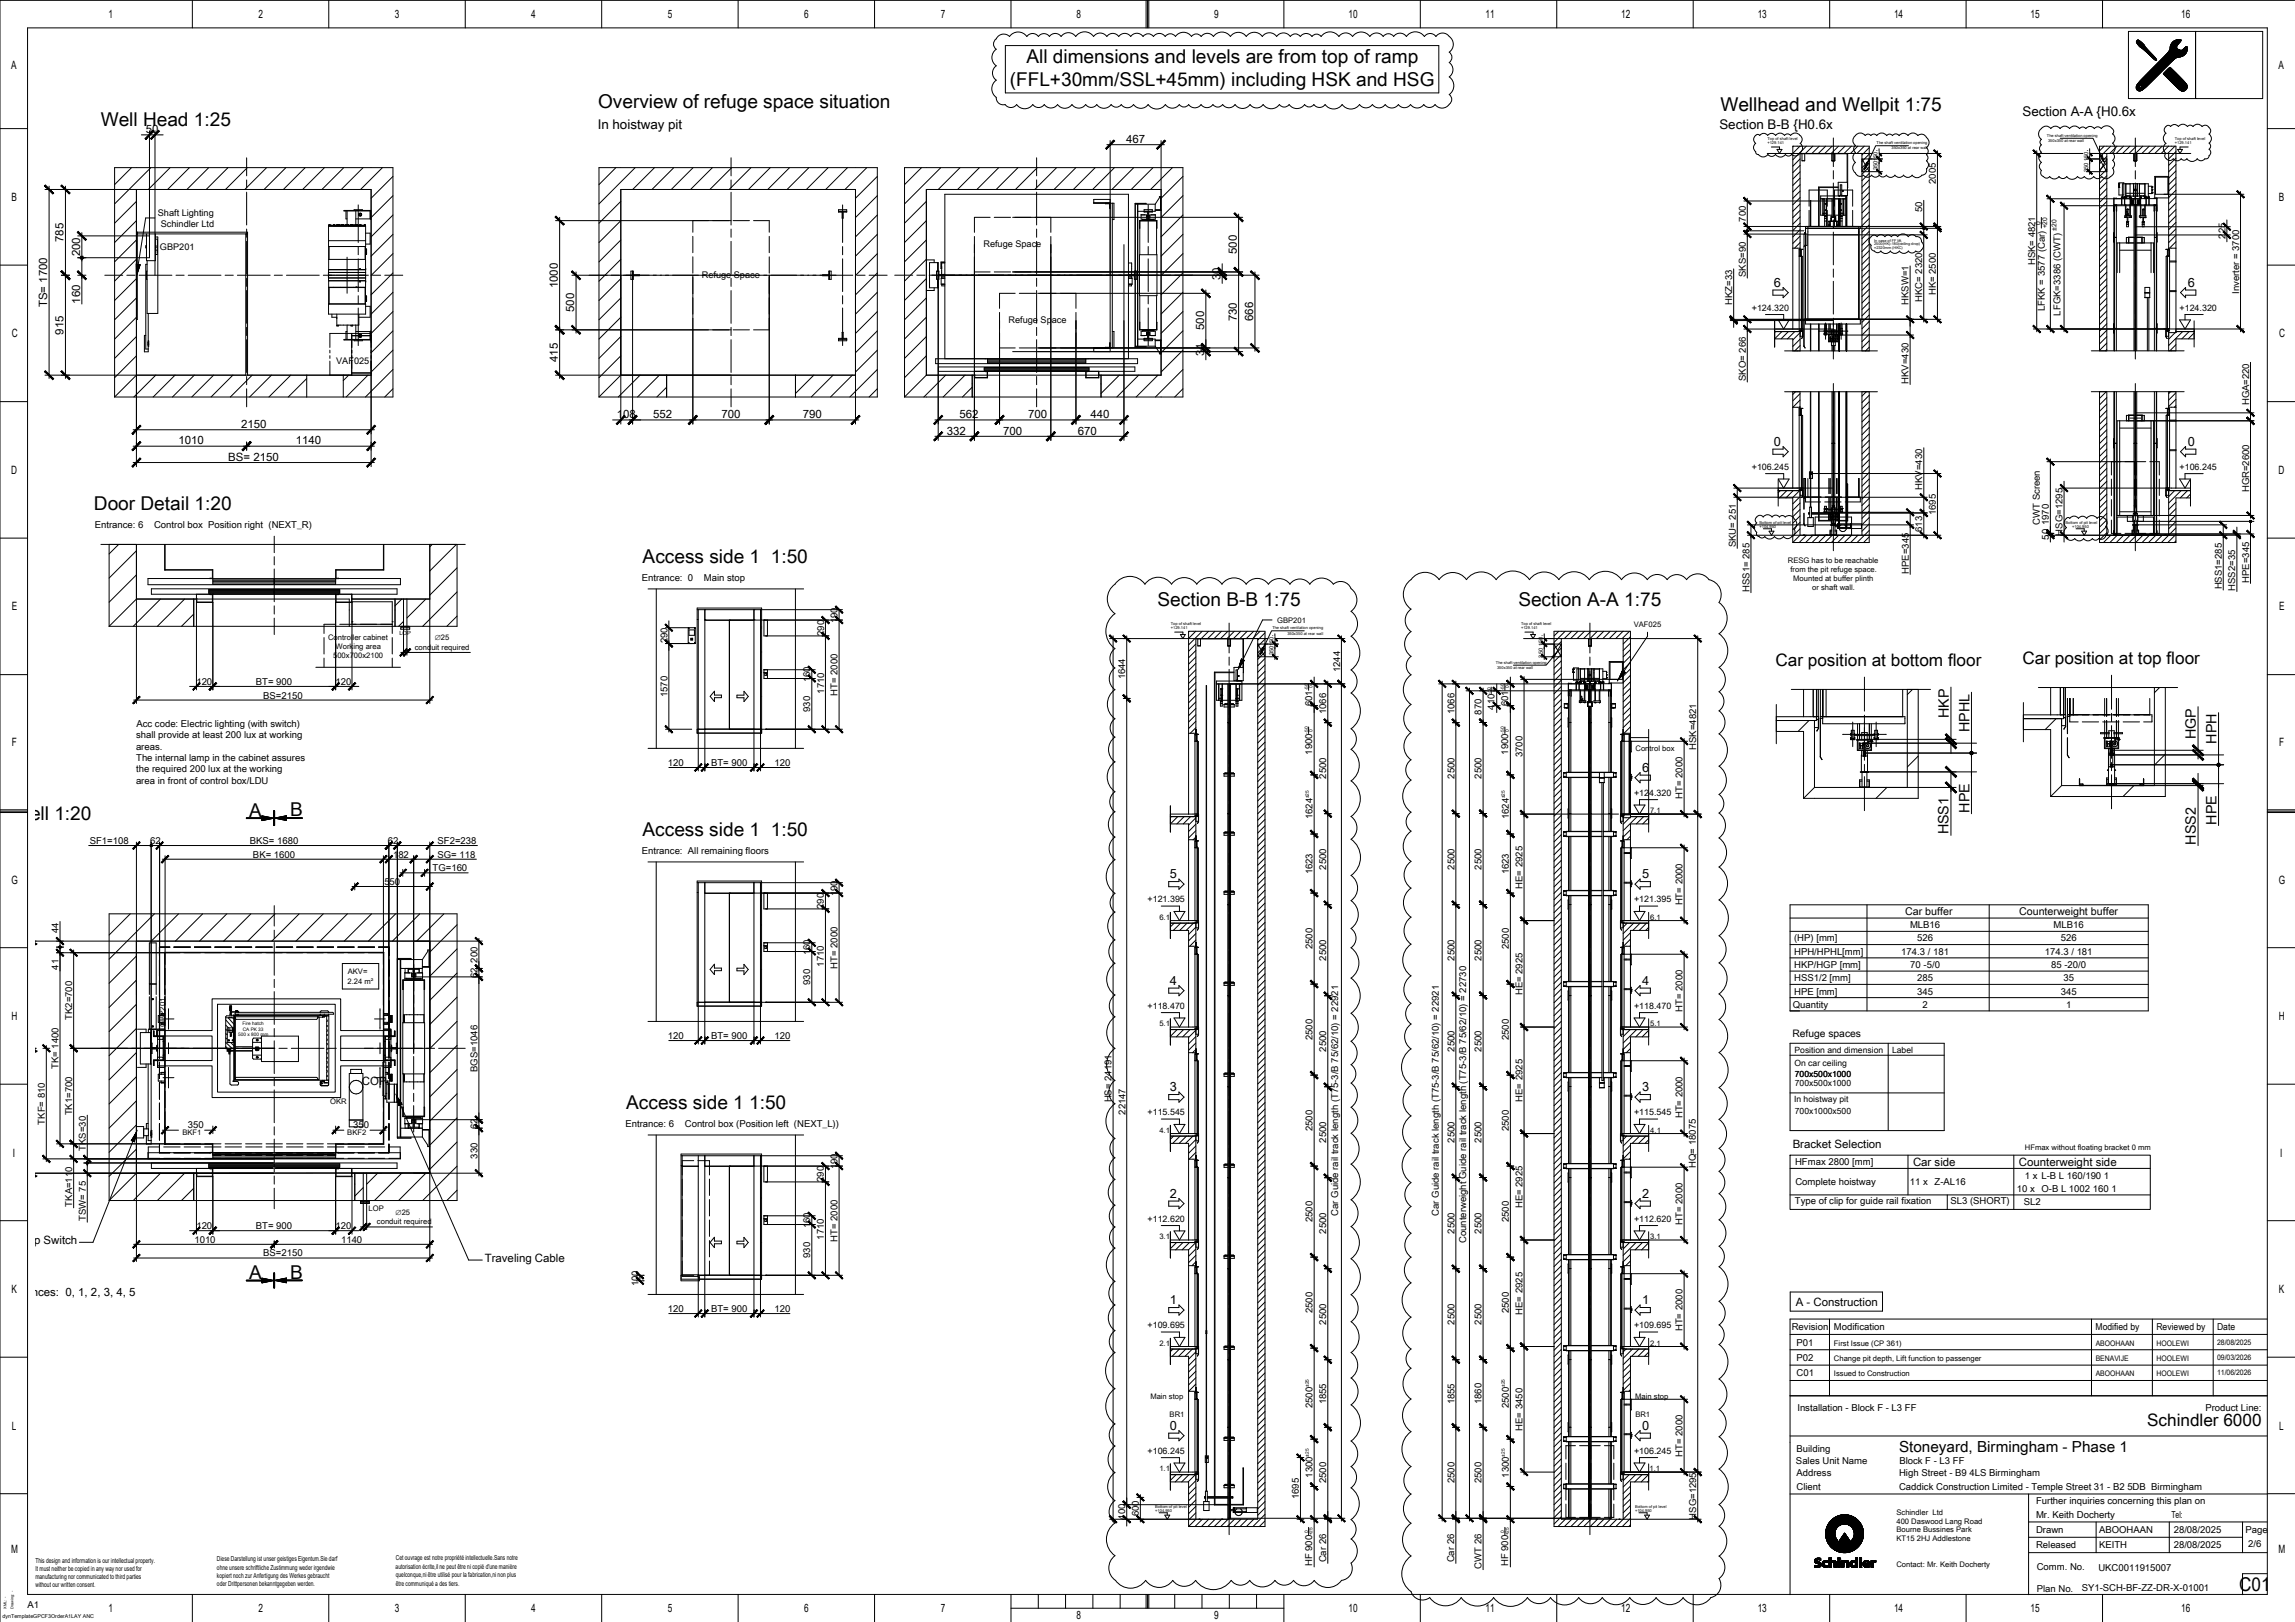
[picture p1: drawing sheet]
<svg xmlns="http://www.w3.org/2000/svg" width="841mm" height="594mm" viewBox="0 0 841 594" stroke-linecap="round" stroke-linejoin="round" font-family="sans-serif">
<defs><g id="words">
<g font-size="7">
<text x="376.2" y="23">All dimensions and levels are from top of ramp</text>
<text x="370" y="31.4">(FFL+30mm/SSL+45mm) including HSK and HSG</text>
<text x="219.2" y="39.4">Overview of refuge space situation 1:25</text>
<text x="630.4" y="40.6">Wellhead and Wellpit 1:75</text>
<text x="36.9" y="46.3">Well Head 1:25</text>
<text x="34.4" y="186.8">Door Detail 1:20</text>
<text x="235.5" y="206.3">Access side 1 1:50</text>
<text x="424.2" y="221.9">Section B-B 1:75</text>
<text x="556.4" y="221.9">Section A-A 1:75</text>
<text x="91.3" y="299.1">A</text>
<text x="106.4" y="299">B</text>
<text x="4.4" y="300.3">Well 1:20</text>
<text x="235.5" y="306.3">Access side 1 1:50</text>
<text x="229.5" y="406.2">Access side 1 1:50</text>
<text x="91.3" y="468.4">A</text>
<text x="106.4" y="468.4">B</text>
<text x="820.6" y="582.9">C01</text>
</g>
<g font-size="6.3">
<text x="650.6" y="243.7">Car position at bottom floor</text>
<text x="741.2" y="243">Car position at top floor</text>
<text x="786.8" y="522.2">Schindler 6000</text>
</g>
<text font-size="5.6" x="695.9" y="531.8">Stoneyard, Birmingham - Phase 1</text>
<g font-size="5.2">
<text x="714.2" y="263" transform="rotate(-90 714.2 263)">HKP</text>
<text x="721.7" y="268.1" transform="rotate(-90 721.7 268.1)">HPHL</text>
<text x="804.7" y="270.7" transform="rotate(-90 804.7 270.7)">HGP</text>
<text x="812.2" y="272.4" transform="rotate(-90 812.2 272.4)">HPH</text>
<text x="721.7" y="297.7" transform="rotate(-90 721.7 297.7)">HPE</text>
<text x="714.1" y="305.6" transform="rotate(-90 714.1 305.6)">HSS1</text>
<text x="812.2" y="302" transform="rotate(-90 812.2 302)">HPE</text>
<text x="804.7" y="309.4" transform="rotate(-90 804.7 309.4)">HSS2</text>
</g>
<g font-size="4.9">
<text x="219" y="47.2">In hoistway pit</text>
<text x="630.1" y="47.4">Section B-B {H0.6x</text>
<text x="741.2" y="42.4">Section A-A {H0.6x</text>
</g>
<g font-size="4.7">
<text x="650" y="105">6</text>
<text x="801.7" y="105">6</text>
<text x="650" y="163.3">0</text>
<text x="801.7" y="163.3">0</text>
<text x="601.8" y="282.7">6</text>
<text x="428.6" y="321.7">5</text>
<text x="601.8" y="321.7">5</text>
<text x="428.6" y="360.7">4</text>
<text x="601.8" y="360.7">4</text>
<text x="428.6" y="399.7">3</text>
<text x="601.8" y="399.7">3</text>
<text x="428.6" y="438.7">2</text>
<text x="601.8" y="438.7">2</text>
<text x="428.6" y="477.7">1</text>
<text x="601.8" y="477.7">1</text>
<text x="428.6" y="523.7">0</text>
<text x="601.8" y="523.7">0</text>
</g>
<g font-size="4.2">
<text x="39.8" y="6.7">1</text>
<text x="94.7" y="6.7">2</text>
<text x="144.7" y="6.7">3</text>
<text x="194.6" y="6.7">4</text>
<text x="244.7" y="6.7">5</text>
<text x="294.7" y="6.7">6</text>
<text x="344.7" y="6.7">7</text>
<text x="394.5" y="6.7">8</text>
<text x="444.9" y="6.7">9</text>
<text x="494.2" y="6.7">10</text>
<text x="544.4" y="6.7">11</text>
<text x="594.1" y="6.7">12</text>
<text x="644.1" y="6.7">13</text>
<text x="694.1" y="6.7">14</text>
<text x="744.1" y="6.7">15</text>
<text x="799.3" y="6.7">16</text>
<text x="4.1" y="25.1">A</text>
<text x="835" y="25.1">A</text>
<text x="53.5" y="48.7">50</text>
<text x="412.7" y="52.3">467</text>
<text x="4.2" y="73.6">B</text>
<text x="835.1" y="73.6">B</text>
<text x="23.3" y="88.6" transform="rotate(-90 23.3 88.6)">785</text>
<text x="29.3" y="93.9" transform="rotate(-90 29.3 93.9)">200</text>
<text x="453.2" y="93.1" transform="rotate(-90 453.2 93.1)">500</text>
<text x="204.4" y="105.6" transform="rotate(-90 204.4 105.6)">1000</text>
<text x="447.2" y="102.5" transform="rotate(-90 447.2 102.5)">30</text>
<text x="17.3" y="112.5" transform="rotate(-90 17.3 112.5)">TS= 1700</text>
<text x="29.3" y="111.2" transform="rotate(-90 29.3 111.2)">160</text>
<text x="210.4" y="114.3" transform="rotate(-90 210.4 114.3)">500</text>
<text x="453.2" y="117.7" transform="rotate(-90 453.2 117.7)">730</text>
<text x="459.2" y="117.6" transform="rotate(-90 459.2 117.6)">666</text>
<text x="4.3" y="123.6">C</text>
<text x="23.3" y="122.6" transform="rotate(-90 23.3 122.6)">915</text>
<text x="441.2" y="120.9" transform="rotate(-90 441.2 120.9)">500</text>
<text x="835.2" y="123.6">C</text>
<text x="441.2" y="130.4" transform="rotate(-90 441.2 130.4)">34</text>
<text x="204.4" y="132.6" transform="rotate(-90 204.4 132.6)">415</text>
<text x="226" y="153.2">108</text>
<text x="239.4" y="153.2">552</text>
<text x="264.4" y="153.2">700</text>
<text x="294.2" y="153.2">790</text>
<text x="351.6" y="153.2">562</text>
<text x="376.8" y="153.2">700</text>
<text x="399.6" y="153.2">440</text>
<text x="88.3" y="156.8">2150</text>
<text x="347" y="159.1">332</text>
<text x="367.6" y="159.1">700</text>
<text x="395" y="159.1">670</text>
<text x="65.4" y="162.8">1010</text>
<text x="108.4" y="162.8">1140</text>
<text x="4.1" y="173.6">D</text>
<text x="83.7" y="168.7">BS= 2150</text>
<text x="835" y="173.6">D</text>
<text x="4.3" y="223.6">E</text>
<text x="835.2" y="223.6">E</text>
<text x="4.3" y="273.4">F</text>
<text x="835.2" y="273.4">F</text>
<text x="4.2" y="323.8">G</text>
<text x="835.1" y="323.8">G</text>
<text x="4.2" y="373.6">H</text>
<text x="835.1" y="373.6">H</text>
<text x="132.6" y="397.2">COP</text>
<text x="4.7" y="423.6">I</text>
<text x="656.9" y="420.5">Bracket Selection</text>
<text x="835.6" y="423.6">I</text>
<text x="701" y="426.9">Car side</text>
<text x="739.8" y="426.9">Counterweight side</text>
<text x=".1" y="455.7">Pit Stop Switch</text>
<text x="177.7" y="462.1">Traveling Cable</text>
<text x="4.2" y="473.6">K</text>
<text x="835.1" y="473.6">K</text>
<text x="1.7" y="474.5">Entrances: 0, 1, 2, 3, 4, 5</text>
<text x="658.1" y="478.2">A - Construction</text>
<text x="4.3" y="523.6">L</text>
<text x="835.2" y="523.6">L</text>
<text x="4.1" y="568.8">M</text>
<text x="835" y="568.8">M</text>
<text x="39.8" y="590.5">1</text>
<text x="94.7" y="590.5">2</text>
<text x="144.7" y="590.5">3</text>
<text x="194.6" y="590.5">4</text>
<text x="244.7" y="590.5">5</text>
<text x="294.7" y="590.5">6</text>
<text x="344.7" y="590.5">7</text>
<text x="394.5" y="593.1">8</text>
<text x="444.9" y="593.1">9</text>
<text x="494.2" y="590.5">10</text>
<text x="544.4" y="590.5">11</text>
<text x="594.1" y="590.5">12</text>
<text x="644.1" y="590.5">13</text>
<text x="694.1" y="590.5">14</text>
<text x="744.1" y="590.5">15</text>
<text x="799.3" y="590.5">16</text>
</g>
<g font-size="3.9">
<text x="698.1" y="335.2">Car buffer</text>
<text x="739.9" y="335.3">Counterweight buffer</text>
</g>
<text font-size="3.8" x="656.8" y="379.8">Refuge spaces</text>
<g font-size="3.5">
<text x="709.4" y="67.3" transform="rotate(-90 709.4 67.3)">2005</text>
<text x="704.4" y="77.6" transform="rotate(-90 704.4 77.6)">50</text>
<text x="639.8" y="81.2" transform="rotate(-90 639.8 81.2)">700</text>
<text x="815.5" y="87.5" transform="rotate(-90 815.5 87.5)">225</text>
<text x="639.8" y="101.5" transform="rotate(-90 639.8 101.5)">SKS=90</text>
<text x="745.8" y="97.2" transform="rotate(-90 745.8 97.2)">HSK= 4821</text>
<text x="820.5" y="107.7" transform="rotate(-90 820.5 107.7)">Inverter = 3700</text>
<text x="634.8" y="111.8" transform="rotate(-90 634.8 111.8)">HKZ=33</text>
<text x="699.4" y="111.7" transform="rotate(-90 699.4 111.7)">HKSW=1</text>
<text x="704.4" y="110.6" transform="rotate(-90 704.4 110.6)">HKC= 2320</text>
<text x="709.4" y="108.2" transform="rotate(-90 709.4 108.2)">HK= 2500</text>
<text x="749.3" y="113.9" transform="rotate(-90 749.3 113.9)">LFKK = 3577 (Car)</text>
<text x="755.1" y="115.6" transform="rotate(-90 755.1 115.6)">LFGK=3386 (CWT)</text>
<text x="639.8" y="139.6" transform="rotate(-90 639.8 139.6)">SKO= 266</text>
<text x="699.4" y="140.6" transform="rotate(-90 699.4 140.6)">HKV=430</text>
<text x="824.2" y="148.5" transform="rotate(-90 824.2 148.5)">HGA=220</text>
<text x="704.4" y="179.4" transform="rotate(-90 704.4 179.4)">HKV=430</text>
<text x="824.2" y="180.3" transform="rotate(-90 824.2 180.3)">HGR=2600</text>
<text x="709.4" y="188.8" transform="rotate(-90 709.4 188.8)">1695</text>
<text x="34.7" y="193.4">Entrance: 6</text>
<text x="56.5" y="193.4">Control box Position right (NEXT_R)</text>
<text x="704.4" y="194.9" transform="rotate(-90 704.4 194.9)">613</text>
<text x="747.5" y="192.2" transform="rotate(-90 747.5 192.2)">CWT Screen</text>
<text x="750.8" y="197.6" transform="rotate(-90 750.8 197.6)">50</text>
<text x="750.9" y="192.4" transform="rotate(-90 750.9 192.4)">1970</text>
<text x="755.8" y="196.2" transform="rotate(-90 755.8 196.2)">HSG=1295</text>
<text x="636.1" y="200.5" transform="rotate(-90 636.1 200.5)">SKU= 251</text>
<text x="235.2" y="212.9">Entrance: 0</text>
<text x="257.9" y="212.9">Main stop</text>
<text x="699.5" y="210.2" transform="rotate(-90 699.5 210.2)">HPE=345</text>
<text x="814.2" y="215.9" transform="rotate(-90 814.2 215.9)">HSS1=285</text>
<text x="824.2" y="213.5" transform="rotate(-90 824.2 213.5)">HPE=345</text>
<text x="641.1" y="216.9" transform="rotate(-90 641.1 216.9)">HSS1= 285</text>
<text x="819.1" y="216.4" transform="rotate(-90 819.1 216.4)">HSS2=35</text>
<text x="302" y="232.9" transform="rotate(-90 302 232.9)">290</text>
<text x="307" y="228.2" transform="rotate(-90 307 228.2)">190</text>
<text x="244.6" y="235.7" transform="rotate(-90 244.6 235.7)">290</text>
<text x="72" y="250.9">120</text>
<text x="93.8" y="250.9">BT= 900</text>
<text x="123" y="250.9">120</text>
<text x="296.9" y="249.9" transform="rotate(-90 296.9 249.9)">160</text>
<text x="412.3" y="248.8" transform="rotate(-90 412.3 248.8)">1644</text>
<text x="491.1" y="246.2" transform="rotate(-90 491.1 246.2)">1244</text>
<text x="96.5" y="255.8">BS=2150</text>
<text x="244.6" y="255.4" transform="rotate(-90 244.6 255.4)">1570</text>
<text x="302" y="254" transform="rotate(-90 302 254)">1710</text>
<text x="307" y="254.9" transform="rotate(-90 307 254.9)">HT= 2000</text>
<text x="296.9" y="260.7" transform="rotate(-90 296.9 260.7)">930</text>
<text x="480.8" y="258.6" transform="rotate(-90 480.8 258.6)">601</text>
<text x="486" y="261.6" transform="rotate(-90 486 261.6)">1066</text>
<text x="533" y="261.6" transform="rotate(-90 533 261.6)">1066</text>
<text x="542.9" y="261.7" transform="rotate(-90 542.9 261.7)">870</text>
<text x="547.7" y="259.9" transform="rotate(-90 547.7 259.9)">410</text>
<text x="552.7" y="258.6" transform="rotate(-90 552.7 258.6)">601</text>
<text x="50" y="266.2">Acc code: Electric lighting (with switch)</text>
<text x="49.8" y="274.5">areas.</text>
<text x="49.9" y="270.4">shall provide at least 200 lux at working</text>
<text x="621.6" y="274.6" transform="rotate(-90 621.6 274.6)">HSK=4821</text>
<text x="49.9" y="278.7">The internal lamp in the cabinet assures</text>
<text x="244.7" y="280.6">120</text>
<text x="260.6" y="280.6">BT= 900</text>
<text x="283.8" y="280.6">120</text>
<text x="480.8" y="276.4" transform="rotate(-90 480.8 276.4)">1900</text>
<text x="552.7" y="276.4" transform="rotate(-90 552.7 276.4)">1900</text>
<text x="558" y="277.4" transform="rotate(-90 558 277.4)">3700</text>
<text x="49.8" y="287.1">area in front of control box/LDU</text>
<text x="49.9" y="282.9">the required 200 lux at the working</text>
<text x="486" y="285.2" transform="rotate(-90 486 285.2)">2500</text>
<text x="533" y="285.2" transform="rotate(-90 533 285.2)">2500</text>
<text x="542.9" y="285.2" transform="rotate(-90 542.9 285.2)">2500</text>
<text x="616.6" y="292.6" transform="rotate(-90 616.6 292.6)">HT= 2000</text>
<text x="481" y="300.1" transform="rotate(-90 481 300.1)">1624</text>
<text x="553" y="300.1" transform="rotate(-90 553 300.1)">1624</text>
<text x="32.9" y="309.1">SF1=108</text>
<text x="55" y="309.1">62</text>
<text x="91.5" y="309.1">BKS= 1680</text>
<text x="142.1" y="309.1">62</text>
<text x="160.3" y="309.1">SF2=238</text>
<text x="92.7" y="314.1">BK= 1600</text>
<text x="144" y="314.1">182</text>
<text x="160.3" y="314.1">SG= 118</text>
<text x="235.2" y="312.9">Entrance: All remaining floors</text>
<text x="158.5" y="319.1">TG=160</text>
<text x="481" y="320.3" transform="rotate(-90 481 320.3)">1623</text>
<text x="486" y="318.6" transform="rotate(-90 486 318.6)">2500</text>
<text x="533" y="318.6" transform="rotate(-90 533 318.6)">2500</text>
<text x="542.9" y="318.5" transform="rotate(-90 542.9 318.5)">2500</text>
<text x="553" y="320.3" transform="rotate(-90 553 320.3)">1623</text>
<text x="140.8" y="324.1">550</text>
<text x="307" y="328.2" transform="rotate(-90 307 328.2)">190</text>
<text x="558" y="325.6" transform="rotate(-90 558 325.6)">HE= 2925</text>
<text x="301.9" y="332.9" transform="rotate(-90 301.9 332.9)">290</text>
<text x="616.6" y="331.6" transform="rotate(-90 616.6 331.6)">HT= 2000</text>
<text x="21.5" y="341.7" transform="rotate(-90 21.5 341.7)">44</text>
<text x="699.9" y="340">MLB16</text>
<text x="752.6" y="340">MLB16</text>
<text x="481" y="347.6" transform="rotate(-90 481 347.6)">2500</text>
<text x="553" y="347.6" transform="rotate(-90 553 347.6)">2500</text>
<text x="657.5" y="344.8">(HP) [mm]</text>
<text x="702.6" y="344.8">526</text>
<text x="755.2" y="344.8">526</text>
<text x="174.9" y="352.6" transform="rotate(-90 174.9 352.6)">200</text>
<text x="296.9" y="349.9" transform="rotate(-90 296.9 349.9)">160</text>
<text x="486" y="351.9" transform="rotate(-90 486 351.9)">2500</text>
<text x="533" y="351.9" transform="rotate(-90 533 351.9)">2500</text>
<text x="542.9" y="351.8" transform="rotate(-90 542.9 351.8)">2500</text>
<text x="657.5" y="349.7">HPH/HPHL[mm]</text>
<text x="696.7" y="349.7">174.3 / 181</text>
<text x="749.4" y="349.7">174.3 / 181</text>
<text x="21.5" y="355.2" transform="rotate(-90 21.5 355.2)">41</text>
<text x="174.9" y="358.2" transform="rotate(-90 174.9 358.2)">62</text>
<text x="301.9" y="354" transform="rotate(-90 301.9 354)">1710</text>
<text x="307" y="354.9" transform="rotate(-90 307 354.9)">HT= 2000</text>
<text x="657.5" y="354.5">HKP/HGP [mm]</text>
<text x="657.5" y="359.4">HSS1/2 [mm]</text>
<text x="700" y="354.5">70 -5/0</text>
<text x="702.6" y="359.4">285</text>
<text x="751.7" y="354.5">85 -20/0</text>
<text x="756.2" y="359.4">35</text>
<text x="296.9" y="360.7" transform="rotate(-90 296.9 360.7)">930</text>
<text x="558" y="364.5" transform="rotate(-90 558 364.5)">HE= 2925</text>
<text x="657.5" y="364.3">HPE [mm]</text>
<text x="702.6" y="364.3">345</text>
<text x="755.2" y="364.3">345</text>
<text x="616.6" y="370.6" transform="rotate(-90 616.6 370.6)">HT= 2000</text>
<text x="657" y="369.1">Quantity</text>
<text x="704.5" y="369.1">2</text>
<text x="757.1" y="369.1">1</text>
<text x="26.4" y="373.5" transform="rotate(-90 26.4 373.5)">TK2=700</text>
<text x="244.7" y="380.6">120</text>
<text x="260.6" y="380.6">BT= 900</text>
<text x="283.8" y="380.6">120</text>
<text x="481" y="381" transform="rotate(-90 481 381)">2500</text>
<text x="553" y="381" transform="rotate(-90 553 381)">2500</text>
<text x="486" y="385.2" transform="rotate(-90 486 385.2)">2500</text>
<text x="533" y="385.2" transform="rotate(-90 533 385.2)">2500</text>
<text x="542.9" y="385.1" transform="rotate(-90 542.9 385.1)">2500</text>
<text x="21.4" y="391.5" transform="rotate(-90 21.4 391.5)">TK= 1400</text>
<text x="174.9" y="392.6" transform="rotate(-90 174.9 392.6)">BGS=1046</text>
<text x="407.3" y="403.8" transform="rotate(-90 407.3 403.8)">HS= 24191</text>
<text x="558" y="403.6" transform="rotate(-90 558 403.6)">HE= 2925</text>
<text x="16.4" y="411.9" transform="rotate(-90 16.4 411.9)">TKF= 810</text>
<text x="26.4" y="408.6" transform="rotate(-90 26.4 408.6)">TK1=700</text>
<text x="68.8" y="413">350</text>
<text x="129.4" y="413">350</text>
<text x="174.9" y="413.6" transform="rotate(-90 174.9 413.6)">62</text>
<text x="229.2" y="412.9">Entrance: 6</text>
<text x="251" y="412.9">Control box (Position left (NEXT_L))</text>
<text x="412.4" y="408.3" transform="rotate(-90 412.4 408.3)">22147</text>
<text x="616.6" y="409.6" transform="rotate(-90 616.6 409.6)">HT= 2000</text>
<text x="481" y="414.3" transform="rotate(-90 481 414.3)">2500</text>
<text x="486" y="418.5" transform="rotate(-90 486 418.5)">2500</text>
<text x="533" y="418.5" transform="rotate(-90 533 418.5)">2500</text>
<text x="542.9" y="418.5" transform="rotate(-90 542.9 418.5)">2500</text>
<text x="553" y="414.3" transform="rotate(-90 553 414.3)">2500</text>
<text x="31.4" y="421.5" transform="rotate(-90 31.4 421.5)">TKS=30</text>
<text x="174.9" y="424.4" transform="rotate(-90 174.9 424.4)">330</text>
<text x="306.9" y="428.2" transform="rotate(-90 306.9 428.2)">190</text>
<text x="621.4" y="427.7" transform="rotate(-90 621.4 427.7)">HQ= 18075</text>
<text x="657.8" y="426.8">HFmax 2800 [mm]</text>
<text x="742.1" y="431.7">1 x L-B L 160/190 1</text>
<text x="301.9" y="432.9" transform="rotate(-90 301.9 432.9)">290</text>
<text x="657.9" y="433.9">Complete hoistway</text>
<text x="699.9" y="434.1">11 x Z-AL16</text>
<text x="739.1" y="436.5">10 x O-B L 1002 160 1</text>
<text x="26.4" y="442" transform="rotate(-90 26.4 442)">TKA=110</text>
<text x="558" y="442.5" transform="rotate(-90 558 442.5)">HE= 2925</text>
<text x="657.8" y="440.8">Type of clip for guide rail fixation</text>
<text x="714.8" y="440.8">SL3 (SHORT)</text>
<text x="741.7" y="441.2">SL2</text>
<text x="31.4" y="447.2" transform="rotate(-90 31.4 447.2)">TSW= 75</text>
<text x="296.9" y="449.9" transform="rotate(-90 296.9 449.9)">160</text>
<text x="481" y="447.6" transform="rotate(-90 481 447.6)">2500</text>
<text x="490.3" y="445.3" transform="rotate(-90 490.3 445.3)">Car Guide rail track length (T75-3/B 75/62/10) = 22921</text>
<text x="527.2" y="445.3" transform="rotate(-90 527.2 445.3)">Car Guide rail track length (T75-3/B 75/62/10) = 22921</text>
<text x="553" y="447.6" transform="rotate(-90 553 447.6)">2500</text>
<text x="616.6" y="448.6" transform="rotate(-90 616.6 448.6)">HT= 2000</text>
<text x="71.2" y="455.2">1010</text>
<text x="72" y="450.2">120</text>
<text x="93.8" y="450.2">BT= 900</text>
<text x="123" y="450.2">120</text>
<text x="125" y="455.2">1140</text>
<text x="301.9" y="454" transform="rotate(-90 301.9 454)">1710</text>
<text x="306.9" y="454.9" transform="rotate(-90 306.9 454.9)">HT= 2000</text>
<text x="486" y="451.9" transform="rotate(-90 486 451.9)">2500</text>
<text x="533" y="451.9" transform="rotate(-90 533 451.9)">2500</text>
<text x="537.3" y="455.3" transform="rotate(-90 537.3 455.3)">Counterweight Guide rail track length (T75-3/B 75/62/10) = 22730</text>
<text x="542.9" y="451.8" transform="rotate(-90 542.9 451.8)">2500</text>
<text x="96.5" y="460.2">BS=2150</text>
<text x="296.9" y="460.7" transform="rotate(-90 296.9 460.7)">930</text>
<text x="233.9" y="471.1" transform="rotate(-90 233.9 471.1)">100</text>
<text x="244.7" y="480.6">120</text>
<text x="260.6" y="480.6">BT= 900</text>
<text x="283.8" y="480.6">120</text>
<text x="481" y="481" transform="rotate(-90 481 481)">2500</text>
<text x="486" y="485.2" transform="rotate(-90 486 485.2)">2500</text>
<text x="533" y="485.2" transform="rotate(-90 533 485.2)">2500</text>
<text x="542.9" y="485.2" transform="rotate(-90 542.9 485.2)">2500</text>
<text x="553" y="481" transform="rotate(-90 553 481)">2500</text>
<text x="558" y="481.6" transform="rotate(-90 558 481.6)">HE= 2925</text>
<text x="616.6" y="487.6" transform="rotate(-90 616.6 487.6)">HT= 2000</text>
<text x="656.6" y="487.2">Revision</text>
<text x="672.1" y="487.2">Modification</text>
<text x="767.9" y="487.2">Modified by</text>
<text x="790.3" y="487.2">Reviewed by</text>
<text x="812.5" y="487.2">Date</text>
<text x="658.3" y="492.8">P01</text>
<text x="658.3" y="498.4">P02</text>
<text x="658.3" y="504.1">C01</text>
<text x="481" y="515.8" transform="rotate(-90 481 515.8)">2500</text>
<text x="486" y="514.4" transform="rotate(-90 486 514.4)">1855</text>
<text x="533" y="514.4" transform="rotate(-90 533 514.4)">1855</text>
<text x="542.9" y="514.4" transform="rotate(-90 542.9 514.4)">1860</text>
<text x="553" y="515.8" transform="rotate(-90 553 515.8)">2500</text>
<text x="658.7" y="516.8">Installation - Block F - L3 FF</text>
<text x="808.2" y="516.7">Product Line:</text>
<text x="558" y="524" transform="rotate(-90 558 524)">HE= 3450</text>
<text x="616.6" y="533.6" transform="rotate(-90 616.6 533.6)">HT= 2000</text>
<text x="658.3" y="531.8">Building</text>
<text x="658.2" y="536.3">Sales Unit Name</text>
<text x="696" y="536.3">Block F - L3 FF</text>
<text x="481" y="541.2" transform="rotate(-90 481 541.2)">1300</text>
<text x="486" y="543.3" transform="rotate(-90 486 543.3)">2500</text>
<text x="533" y="543.3" transform="rotate(-90 533 543.3)">2500</text>
<text x="542.9" y="543.3" transform="rotate(-90 542.9 543.3)">2500</text>
<text x="553" y="541.2" transform="rotate(-90 553 541.2)">1300</text>
<text x="658.3" y="545.8">Client</text>
<text x="658.3" y="540.8">Address</text>
<text x="695.9" y="545.8">Caddick Construction Limited - Temple Street 31 - B2 5DB Birmingham</text>
<text x="695.9" y="540.8">High Street - B9 4LS Birmingham</text>
<text x="476" y="549.1" transform="rotate(-90 476 549.1)">1695</text>
<text x="746.1" y="550.8">Further inquiries concerning this plan on</text>
<text x="412.3" y="556.6" transform="rotate(-90 412.3 556.6)">400</text>
<text x="417.3" y="555.3" transform="rotate(-90 417.3 555.3)">600</text>
<text x="621.6" y="556.6" transform="rotate(-90 621.6 556.6)">HSG=1295</text>
<text x="746.1" y="555.9">Mr. Keith Docherty</text>
<text x="795.7" y="555.8">Tel:</text>
<text x="746.1" y="561.6">Drawn</text>
<text x="769.2" y="561.6">ABOOHAAN</text>
<text x="796.6" y="561.6">28/08/2025</text>
<text x="822.9" y="561.6">Page</text>
<text x="746.1" y="567.1">Released</text>
<text x="769.2" y="567.1">KEITH</text>
<text x="796.6" y="567.1">28/08/2025</text>
<text x="823.8" y="566.6">2/6</text>
<text x="480.8" y="573.7" transform="rotate(-90 480.8 573.7)">HF 900</text>
<text x="486" y="572.3" transform="rotate(-90 486 572.3)">Car 26</text>
<text x="532.9" y="572.3" transform="rotate(-90 532.9 572.3)">Car 26</text>
<text x="542.9" y="574.6" transform="rotate(-90 542.9 574.6)">CWT 26</text>
<text x="552.7" y="573.7" transform="rotate(-90 552.7 573.7)">HF 900</text>
<text x="746.4" y="575.1">Comm. No.</text>
<text x="769" y="575.2">UKC0011915007</text>
<text x="746.4" y="583">Plan No.</text>
<text x="762.8" y="582.8">SY1-SCH-BF-ZZ-DR-X-01001</text>
<text x="10.1" y="589">A1</text>
</g>
<g font-size="3.4">
<text x="57.8" y="79">Shaft Lighting</text>
<text x="58.9" y="83">Schindler Ltd</text>
<text x="58.6" y="91.6">GBP201</text>
<text x="360.4" y="90.5">Refuge Space</text>
<text x="257.2" y="101.7">Refuge Space</text>
<text x="369.6" y="118.3">Refuge Space</text>
<text x="123.2" y="133.4">VAF025</text>
</g>
<g font-size="3.3">
<text x="642" y="113.8">+124.320</text>
<text x="798.7" y="113.8">+124.320</text>
<text x="642" y="172.1">+106.245</text>
<text x="798.7" y="172.1">+106.245</text>
<text x="598.8" y="291.5">+124.320</text>
<text x="420.5" y="330.5">+121.395</text>
<text x="598.8" y="330.5">+121.395</text>
<text x="420.5" y="369.5">+118.470</text>
<text x="598.8" y="369.5">+118.470</text>
<text x="420.5" y="408.5">+115.545</text>
<text x="598.8" y="408.5">+115.545</text>
<text x="420.5" y="447.5">+112.620</text>
<text x="598.8" y="447.5">+112.620</text>
<text x="420.5" y="486.5">+109.695</text>
<text x="598.8" y="486.5">+109.695</text>
<text x="420.5" y="532.5">+106.245</text>
<text x="598.8" y="532.5">+106.245</text>
</g>
<g font-size="3.1">
<text x="657.6" y="385.5">Position and dimension</text>
<text x="693.4" y="385.5">Label</text>
<text x="657.6" y="390.5">On car ceiling</text>
<text x="657.8" y="394.6">700x500x1000</text>
<text x="657.8" y="397.9">700x500x1000</text>
<text x="657.5" y="403.7">In hoistway pit</text>
<text x="657.8" y="408">700x1000x500</text>
</g>
<g font-size="2.8">
<text x="655.2" y="206.1">RESG has to be reachable</text>
<text x="656.1" y="209.4">from the pit refuge space.</text>
<text x="657.2" y="212.8">Mounted at buffer plinth</text>
<text x="664.1" y="216.2">or shaft wall.</text>
<text x="468" y="228">GBP201</text>
<text x="598.7" y="229.5">VAF025</text>
<text x="120.2" y="234.4">Controller cabinet</text>
<text x="123" y="237.8">Working area</text>
<text x="152" y="237.9">conduit required</text>
<text x="159.3" y="234.6">∅25</text>
<text x="122.1" y="241.1">500x700x2100</text>
<text x="599.4" y="275">Control box</text>
<text x="604.7" y="297.9">7.1</text>
<text x="424.9" y="336.9">6.1</text>
<text x="604.7" y="336.9">6.1</text>
<text x="127.4" y="356.9">AKV=</text>
<text x="127.4" y="360.2">2.24 m²</text>
<text x="60.5" y="376" transform="rotate(-90 60.5 376)">GBP201</text>
<text x="424.9" y="375.9">5.1</text>
<text x="604.7" y="375.9">5.1</text>
<text x="121" y="404.2">OKR</text>
<text x="66.8" y="415.7">BKF1</text>
<text x="127.3" y="415.7">BKF2</text>
<text x="424.9" y="414.9">4.1</text>
<text x="604.8" y="414.9">4.1</text>
<text x="742" y="421.1">HFmax without floating bracket 0 mm</text>
<text x="135" y="443.4">LOP</text>
<text x="138.1" y="448.3">conduit required</text>
<text x="145" y="445">∅25</text>
<text x="424.9" y="453.9">3.1</text>
<text x="604.7" y="453.9">3.1</text>
<text x="424.9" y="492.9">2.1</text>
<text x="604.7" y="492.9">2.1</text>
<text x="672.1" y="492.8">First Issue (CP 361)</text>
<text x="768" y="492.8">ABOOHAAN</text>
<text x="790.3" y="492.8">HOOLEWI</text>
<text x="812.5" y="492.5">28/08/2025</text>
<text x="672.1" y="498.4">Change pit depth, Lift function to passenger</text>
<text x="768" y="498.4">BENAVIJE</text>
<text x="790.3" y="498.4">HOOLEWI</text>
<text x="812.5" y="498.1">09/03/2026</text>
<text x="812.5" y="503.7">11/06/2026</text>
<text x="672.1" y="504.1">Issued to Construction</text>
<text x="768" y="504.1">ABOOHAAN</text>
<text x="790.3" y="504.1">HOOLEWI</text>
<text x="421.6" y="512.5">Main stop</text>
<text x="599.3" y="512.5">Main stop</text>
<text x="428.6" y="519">BR1</text>
<text x="599.3" y="519">BR1</text>
<text x="424.9" y="538.9">1.1</text>
<text x="604.5" y="538.9">1.1</text>
<text x="695" y="554.9">Schindler Ltd</text>
<text x="695" y="561.3">Bourne Bussines Park</text>
<text x="695" y="558.1">400 Daswood Lang Road</text>
<text x="695" y="564.5">KT15 2HJ Addlestone</text>
<text x="695" y="574.1">Contact: Mr. Keith Docherty</text>
</g>
<g font-size="2.5">
<text x="13" y="575.4">It must neither be copied in any way nor used for</text>
<text x="13" y="572.4">This design and information is our intellectual property.</text>
<text x="79.5" y="574.9">ohne unsere schriftliche Zustimmung weder irgendwie</text>
<text x="79.5" y="571.9">Diese Darstellung ist unser geistiges Eigentum.Sie darf</text>
<text x="145" y="574.6">autorisation écrite,il ne peut être ni copié d'une manière</text>
<text x="145.1" y="571.5">Cet ouvrage est notre propriété intellectuelle.Sans notre</text>
<text x="13" y="578.4">manufacturing nor communicated to third parties</text>
<text x="13" y="581.4">without our written consent.</text>
<text x="79.5" y="580.9">oder Drittpersonen bekanntgegeben werden.</text>
<text x="79.5" y="577.9">kopiert noch zur Anfertigung des Werkes gebraucht</text>
<text x="145" y="577.7">quelconque,ni être utilisé pour la fabrication,ni non plus</text>
<text x="145" y="580.8">être communiqué a des tiers.</text>
</g>
<g font-size="2.4">
<text x="747.8" y="82.3" transform="rotate(-90 747.8 82.3)">0</text>
<text x="750.1" y="83.7" transform="rotate(-90 750.1 83.7)">+20</text>
<text x="753.6" y="84.6" transform="rotate(-90 753.6 84.6)">±20</text>
</g>
<g font-size="2.1">
<text x="765.2" y="59" transform="rotate(-90 765.2 59)">150</text>
<text x="688.1" y="62.3" transform="rotate(-90 688.1 62.3)">350150</text>
<text x="765.2" y="63.2" transform="rotate(-90 765.2 63.2)">350</text>
<text x="146.4" y="232.4">LOP</text>
<text x="466.7" y="240" transform="rotate(-90 466.7 240)">350150</text>
<text x="565.4" y="236.7" transform="rotate(-90 565.4 236.7)">150</text>
<text x="565.4" y="240.8" transform="rotate(-90 565.4 240.8)">350</text>
</g>
<text font-size="2" x=".9" y="592.7">dynTemplateGPCF3OrderA1LAY ANC</text>
<g font-size="1.7">
<text x="479.3" y="252.9" transform="rotate(-90 479.3 252.9)">-50</text>
<text x="481" y="252.1" transform="rotate(-90 481 252.1)">0</text>
<text x="546.3" y="254.1" transform="rotate(-90 546.3 254.1)">-50</text>
<text x="548" y="253.4" transform="rotate(-90 548 253.4)">0</text>
<text x="551.3" y="252.9" transform="rotate(-90 551.3 252.9)">-50</text>
<text x="553" y="252.1" transform="rotate(-90 553 252.1)">0</text>
<text x="479.3" y="268.7" transform="rotate(-90 479.3 268.7)">-50</text>
<text x="481" y="267.9" transform="rotate(-90 481 267.9)">0</text>
<text x="551.3" y="268.7" transform="rotate(-90 551.3 268.7)">-50</text>
<text x="553" y="267.9" transform="rotate(-90 553 267.9)">0</text>
<text x="479.6" y="292.4" transform="rotate(-90 479.6 292.4)">±25</text>
<text x="551.5" y="292.4" transform="rotate(-90 551.5 292.4)">±25</text>
<text x="88.9" y="375.4">Fire hatch</text>
<text x="89" y="377.5">CA PK 33</text>
<text x="87.3" y="379.6">500 x 800 mm</text>
<text x="479.6" y="508.1" transform="rotate(-90 479.6 508.1)">±25</text>
<text x="551.5" y="508.1" transform="rotate(-90 551.5 508.1)">±25</text>
<text x="479.6" y="533.6" transform="rotate(-90 479.6 533.6)">±25</text>
<text x="551.5" y="533.6" transform="rotate(-90 551.5 533.6)">±25</text>
<text x="479.3" y="561.3" transform="rotate(-90 479.3 561.3)">0</text>
<text x="481" y="562.3" transform="rotate(-90 481 562.3)">+25</text>
<text x="551.3" y="561.3" transform="rotate(-90 551.3 561.3)">0</text>
<text x="553" y="562.3" transform="rotate(-90 553 562.3)">+25</text>
</g>
<g font-size="1.5">
<text x="647.7" y="52.8">+129.141</text>
<text x="647.7" y="51.3">Top of shaft level</text>
<text x="687.7" y="52.9">The shaft ventilation opening</text>
<text x="750.1" y="50.1">The shaft ventilation opening</text>
<text x="750.5" y="52">350x350 at rear wall</text>
<text x="797" y="52.8">+129.141</text>
<text x="797" y="51.3">Top of shaft level</text>
<text x="693.2" y="54.7">350x350 at rear wall</text>
<text x="644.8" y="192">Bottom of pit level</text>
<text x="757" y="192">Bottom of pit level</text>
<text x="644.8" y="193.5">+104.950</text>
<text x="759.4" y="193.5">+104.950</text>
<text x="429.1" y="230.5">+129.141</text>
<text x="429.1" y="229">Top of shaft level</text>
<text x="466.3" y="230.5">The shaft ventilation opening</text>
<text x="471.8" y="232.4">350x350 at rear wall</text>
<text x="557.4" y="230.5">+129.141</text>
<text x="557.4" y="229">Top of shaft level</text>
<text x="548.2" y="243">The shaft ventilation opening</text>
<text x="548.6" y="244.9">350x350 at rear wall</text>
<text x="423.4" y="553.9">+104.950</text>
<text x="423.4" y="552.4">Bottom of pit level</text>
<text x="599.2" y="553.9">+104.950</text>
<text x="599.2" y="552.4">Bottom of pit level</text>
</g>
<g font-size="1.4">
<text x="686.8" y="88.6">In case of FF lift,</text>
<text x="686.8" y="89.8">2500(HK)-180(ceiling drop)</text>
<text x="686.8" y="91.2">=2320mm (HKC)</text>
<text x="2.3" y="589.2" transform="rotate(-90 2.3 589.2)">XML: -</text>
<text x="5" y="589.3" transform="rotate(-90 5 589.3)">Drawing: -</text>
</g>
</g></defs>
<!-- layer: LDShaft-AM_0 -->
<g fill="none" stroke="#000" stroke-width=".37">
<path d="M780 11.5h24.6v24.6h-24.6zM804.6 11.5h24.6v24.6h-24.6zM42 61.4h102v84h-102zM50 69.4h86v68h-86zM56.8 79.8h-3.4l-2.7 17.1M219.5 61.4h102v84h-102zM227.5 69.4h86v68h-86zM331.5 61.4h102v84h-102zM657 90.9h2.7M659.7 91.3v-35.1h22.6v72.3h2.7v-75h-28v67M794.7 91.3v-35.1h-22.6v72.3h-2.7v-75h28v68.3h-2.7M794.7 90.9h2.7"/>
<path d="M795.1 95.9h2.3M795.1 95.6h2.3M795.1 106.8h2.3M795.1 106.5h2.3M112.4 137.4v8M125.8 137.4v8M244.3 137.4v8M291.5 137.4v8M356.3 137.4v8M357.1 137.4h-17.6v-68h86v68h-22.8M357.2 137.4h4.6M361.9 137.4h36"/>
<path d="M398 137.4h4.6M403.5 137.4v8M650.3 121.4h9.8v-.9h-9.8v3.6h6.7v4.4h2.7v-7.1M659.7 121.2h.1M659.7 121.2h.9v2h-.9M660.1 121.2h.1M660.1 121.2h.5M794.7 121.1l-.9 .1v2h.9M797.4 120.5h6.7v3.6h-6.7v4.4h-2.7v-8h-.4v.9h.4M797.4 121.4h6.7M657 149.2h2.6M659.6 149.6v-6.1h-2.6v35.3"/>
<path d="M794.7 149.6v-6.1h2.7v35.3M794.7 149.2h2.7M795.1 154.2h2.3M795.1 153.9h2.3M651.6 179.7h8.5v-.9h-8.5v3.6h5.4v16.3h28v-55.2h-2.7v52.5h-22.7v-16.3M659.6 179.4h.1M659.6 179.4h1v2h-1M660.1 179.5h.5M794.7 179.7v16.3h-22.6v-52.5h-2.7v55.2h28v-16.3h5.3v-3.6h-8.4v.9h8.4M794.7 179.4h-.9v2h.9M794.7 179.4h.1M795.1 165.1h2.3"/>
<path d="M795.1 164.7h2.3M71 219.4v10M72 219.4h-22v-20h-10v30h127.5v-30h-10v20h-28.5M72.1 219.4h5.7M78 219.4h45M123.1 219.4h4.9v1.1M144.8 219.4v10M147.9 219.4v10M149.1 219.4v10M240.5 215.7v58.4M291.5 215.7v58.4M128 220.7v8.7"/>
<path d="M255.5 222.7h23.6v45.8h-23.6zM466.2 227.1h-3.5l-7.2 14.5M603.7 231.6v1.5l-8.6 12.8M660.9 252.5v10M751.5 251.8v10M255.5 267.1h23.6M435.6 268.6h2.6M438.2 269v-35.1h22.7v322.5h-22.7v-16.3M594.8 269v-35.1h-22.6v322.5h22.6v-16.3M594.8 268.6h2.7M597.3 273.6h.2M597.3 273.3h.2"/>
<path d="M650.9 263.9h14.7v-1.4h-14.7v5.4h10v24.5h42v-39.9h-4v35.9h-34v-24.5M665.6 263.5h.8v3h-1.5M665.6 263.6h.8M741.5 263.2h14.7v-1.4h-14.7v5.4h10v24.5h42v-39.9h-4v35.9h-34v-24.5M756.2 262.8h.7v3h-1.4M756.2 262.9h.7M90.3 299.5l9.6 .1M90.3 299.8h9.4M90.3 299.6l10.1 .1M96 298.8l.4 .1M96 299.5h3.4M96 299h.6"/>
<path d="M96 299h1.1M96 299.1h1.5M96 299.2h2M96 299.3h2.5M96 299.4h3M96 298.8v1.8l4.4-.9M96 298.8l4.4 .9M99.2 299.9l-3.2 .1M100.1 299.7l-9.8 .1M100.4 296.9v5.5M100.5 296.9v5.5M100.6 296.9v5.5"/>
<path d="M100.6 299.6l4.4-.8v1.7M100.6 299.6l4.4 .9M100.6 299.6h10.1M100.9 299.6h9.8M101.1 299.7h9.6M101.3 299.5h9.4M101.6 299.8h3.4M101.8 299.4h3.2M102 299.9h3M102.3 299.3h2.7M102.7 299.2h2.3M103.2 299.1h1.8"/>
<path d="M103.7 299h1.3M104.1 299h.9M104.4 298.9h.6M428.9 299.1h9.8v-.9h-9.8v3.6h6.7v35.4M435.6 298.2v-67h28v327.9h-28v-16.3h-6.7v-3.6h9.8v.9h-9.8M438.2 298.8h1v2h-1M438.2 298.8h.1M438.2 299.1v8.9M594.8 298.8h-.9v2h.9M594.8 299.5h2.7v-68.3h-28v327.9h28v-16.3h6.7v-3.6h-9.8v.9h9.8M594.8 299.1h-.4v-.9h.4v9.8M597.3 284.5h.2"/>
<path d="M597.3 284.1h.2M597.5 299.1h6.7M597.5 298.2h6.7v3.6h-6.7v35.4M96.4 300.5h-.4M96.8 300.4h-.8M97.3 300.3h-1.3M97.8 300.2h-1.8M98.3 300.1l-2.3 .1M98.7 300l-2.7 .1M102.5 300h2.5M103 300.1h2M103.4 300.2h1.6"/>
<path d="M103.9 300.3h1.1M104.4 300.4h.6M104.8 300.5h.2M240.5 315.7v58.4M291.5 315.7v58.4M435.6 307.6h2.6M594.8 307.6h2.7M595.2 312.6h2.3M595.2 312.3h2.3M40 334.7h127.5v105h-127.5zM255.5 322.7h23.6v45.8h-23.6zM428.9 338.1h9.8v-.9h-9.8v3.6h6.7v35.4"/>
<path d="M438.2 337.8h.1M438.2 338.1v8.9M438.2 337.8h1v2h-1M438.7 337.8h.1M438.7 337.9h.5M594.8 337.8h-.9v2h.9M594.8 337.8h.1M594.8 338.1v8.9M595.2 323.5h2.3M595.2 323.1h2.3M604.2 338.1h-9.8v-.9h9.8v3.6h-6.7v35.4M125.5 352.9h13.3v9.3h-13.3z"/>
<path d="M435.6 346.6h2.6M594.8 346.6h2.7M595.2 351.6h2.3M595.2 351.3h2.3M255.5 367.1h23.6M428.9 377.1h9.8v-.9h-9.8v3.6h6.7v35.4M438.2 376.8h.1M438.2 377.1v8.9M438.2 376.8h1v2h-1M438.7 376.9h.5M594.8 376.8h-.9v2h.9M594.8 376.8h.1"/>
<path d="M594.8 377.1v8.9M595.2 362.5h2.3M595.2 362.1h2.3M604.2 377.1h-9.8v-.9h9.8v3.6h-6.7v35.4M435.6 385.6h2.6M594.8 385.6h2.7M595.2 390.6h2.3M595.2 390.3h2.3M48.7 418l-14.6 37h-5M146.7 404.7l25 56.8h5M240.5 415.7v58.4M291.5 415.7v58.4"/>
<path d="M428.9 416.1h9.8v-.9h-9.8v3.6h6.7v35.4M438.2 415.8h.1M438.2 416.1v8.9M438.2 415.8h1v2h-1M438.7 415.8h.1M594.4 415.8h.1M594.8 415.8h.1M594.8 415.8h-.9v2h.9M594.8 416.1v8.9M595.2 401.5h2.3M595.2 401.1h2.3M604.2 416.1h-9.8v-.9h9.8v3.6h-6.7v35.4"/>
<path d="M71 429.7v10M72 429.7h-22v-85h107.5v85h-28.5M72.1 429.7h5.7M78 429.7h22.1M100.9 429.7h22.1M123.1 429.7h5.7M130 429.7v10M133.1 429.7v10M134.4 429.7v10M435.6 424.6h2.6M594.8 424.6h2.7M595.2 429.6h2.3"/>
<path d="M595.2 429.3h2.3M428.9 455.1h9.8v-.9h-9.8v3.6h6.7v35.4M438.2 455.1v8.9M438.7 454.8h-.5h1v2h-1M594.4 454.8h.4h-.9v2h.9M594.8 455.1v8.9M595.2 440.5h2.3M595.2 440.1h2.3M604.2 455.1h-9.8v-.9h9.8v3.6h-6.7v35.4M90.3 468.9h9.6M90.3 469.2h9.4M90.3 469h10.1"/>
<path d="M96 468.2h.1M96 468.8h3.4M96 469.7h.8M96 469.5h1.8M96 469.2h3.2M96 468.2l.6 .1M96 468.3l1.1 .1M96 468.4l1.5 .1M96 468.5h2M96 468.6h2.5M96 468.7h3M96 468.1v1.8"/>
<path d="M96 469.9h.1M96 468.1l4.4 .9M96.6 469.8h-.6M97.5 469.6l-1.5 .1M98.3 469.4l-2.3 .1M99 469.3l-3 .1M100.1 469.1h-9.8M100.4 466.3v5.4M100.4 469l-4.4 .9M100.5 466.3v5.4M100.6 466.3v5.4M100.6 469l4.4-.9v1.7"/>
<path d="M100.6 469l4.4 .8M100.6 469h10.1M100.9 468.9h9.8M101.1 469.1h9.6M101.3 468.8h9.4M101.6 469.2h3.4M101.8 468.7h3.2M102 469.2h3M102.3 469.3h2.7M102.3 468.6h2.7M102.7 468.5h2.3M103 469.4h2"/>
<path d="M103.2 468.5h1.8M103.4 469.5h1.6M103.7 469.6h1.3M103.7 468.4h1.3M104.1 468.3h.9M104.4 469.7h.6M104.6 468.2h.4M104.6 469.8h.4M249.6 467.1h.4M255.9 467.1h23.2M256.3 467.1v2h-6.7v-46.4h29.5v45.8h-29.5M435.6 463.6h2.6"/>
<path d="M594.8 463.6h2.7M595.2 468.3h2.3M595.2 468.6h2.3M595.2 479.5h2.3M595.2 479.1h2.3M428.9 494.1h9.8v-.9h-9.8v3.6h6.7v42.4M438.2 493.8h.1M438.2 494.1v15.9M438.2 493.8h1v2h-1M438.7 493.8h.1M438.7 493.9h.5M594.4 493.8h.1"/>
<path d="M594.8 493.8h.1M594.8 493.8h-.9v2h.9M594.8 494.1v15.9M604.2 494.1h-9.8v-.9h9.8v3.6h-6.7v42.4M435.6 509.6h2.6M594.8 509.6h2.7M595.2 514.6h2.3M595.2 514.3h2.3M438.2 539.8h.1M438.2 539.8h1v2h-1M438.7 539.9h.5M594.8 539.8h-.9v2h.9"/>
<path d="M594.8 539.8h.1M595.2 525.5h2.3M595.2 525.1h2.3"/>
</g>
<!-- layer: LDCar-AM_0 -->
<g fill="none" stroke="#000" stroke-width=".37">
<path d="M647.6 56.2h12.1M651.2 54.7l.9 1.5 .9-1.5M794.7 56.2h8.1M798 54.7l.9 1.5 .9-1.5M416 99.3v-24.8h4l-3.9 .1v24.7M417.6 93.3h6.4v15h-6.4zM417.7 83.6l-.1-2.8h6.4l-.2 2.8M417.7 93.3v-12.4h6.1v12.4M659.3 93.8h.9M659.7 91.6h.1M659.7 91.3v.3M659.8 91.3v2.4l.1-2.4"/>
<path d="M660.1 91.3v29.8M660.2 93.6v26.8M660.2 93.6h.1M660.2 93.9h.4v29.4M660.7 91.3h.1M660.7 91.3h-1.4v29.2h1.4M661.6 90.2h-.5v36.6M776.8 89v10.9M776.8 91.6h5.2M780.1 87v2M782 89h-6.2v10.9M782 87h-2.8v2"/>
<path d="M782 86.8l-2 .2M783 89h6.2v10.9M783 91.6h5.3M783 87h2.8v2M783 86.8l2 .2M785 87l-.1 2M788.3 89v10.9M793.7 91.3h1.4v29.2h-1.4M793.7 91.3h.1M794.2 93.9h-.4l-.1 29.4M794.2 93.8h.9M794.2 93.6h.1"/>
<path d="M794.2 93.6v26.8M794.3 91.3v29.8M794.5 93.7h.1M794.5 91.3v2.4M794.7 91.6h.1M794.7 91.3v.3M416 102.3v24.8h4l-3.9-.1v-24.7M417.7 118l-.1 2.8h6.4l-.2-2.8M417.7 108.3v12.4h6.1v-12.4M649.7 106.2h3.7v-.9l1.9 1.9-1.9 1.8v-.9h-3.7zM651.7 117.2l1.9 3.3 2.1-3.3M661.1 117h20.1v-33.4h-19.6v33.8h-.5"/>
<path d="M661.1 116.9h20.1M662.5 116.9v-34h18.7v34M798.7 117.2l2 3.3 2-3.3M799.1 107.2l1.8-1.9v.9h3.8v1.9h-3.8v.9zM342.9 131.4h19v1.7h36v-1.7h19v1.8h-74zM343.9 134.4h72v1.6h-72zM357.1 136v2.4h4.8v-2.4M360.7 134.6h38.4v1.1h-38.4zM361 131.4h.1M361.1 136l.7 .1v2.2h-4.6l-.1-1.1M361.8 131.4h36.2M379.8 134.6v1.1"/>
<path d="M379.9 131.5v1.6M379.9 134.6v1.1M397.9 136v2.4h4.8v-2.4M398.7 136l-.7 .1v2.2h4.6v-2.3M398.7 131.4h.1M402.6 137.2h.1M659.3 121.1l1.3 .1M659.3 121.1v.1M660.6 123.3h.1M660.7 123.3l-.4 .7M661.1 126.8l.4 .6M661.1 126.8h.1"/>
<path d="M661.5 127.4h.1M793.7 123.3h.1M793.7 123.3l.4 .7M794.2 124h-.1M795.1 121.1h-1.3M795.1 121.1h.1M659.3 152.1h.9M659.4 149.6h.3M659.7 149.8h.1M659.7 149.6v.2M659.8 149.6v2.4l.1-2.4h.8h-1.4v29.2h1.4M660.1 149.6v29.8"/>
<path d="M660.2 151.8v26.9M660.2 151.8h.1M660.2 152.2h.4v29.4M776.8 154.1v34.7M776.8 156.8h5.2M780.1 152.1v2M782 152h-2l2 .1M782 154.1h-6.2v34.7h6M783 152h2l-2 .1M783 154.1h6.2v34.7h-5.9M783 156.8h5.3M784.9 152.1v2"/>
<path d="M788.3 154.1v34.7M794.2 152.2h-.4l-.1 29.4M794.2 151.8h.1M794.2 152.1h.9M794.2 151.8v26.9M794.3 149.6v29.8M794.5 149.6h-.8h1.4v29.2h-1.4M794.5 152h.1M794.5 149.6v2.4M794.7 149.8h.1M794.7 149.6v.2M794.7 149.6h.3"/>
<path d="M649.7 164.5h3.7v-.9l1.9 1.8-1.9 1.9v-.9h-3.7zM651.6 175.4l2 3.4 2-3.4M659.3 179.4h.1M659.3 179.4h1.3M795.1 179.4h-1.3M795.1 179.4h.1M798.7 175.4l2 3.4 2-3.4M800.9 163.5v1h3.8v1.9h-3.8v.9l-1.8-1.9zM60.3 199.4v9.4h17.5v3l-.9 .1M60.5 199.4v9.3h17.5v5.3h45v-5.3h17.5v-9.3M140.7 199.4v9.4h-17.6v3l1 .1M648.3 194.6l.9 1.4 .9-1.4"/>
<path d="M660.6 181.6h.1M660.7 181.6l-.4 .7M762.9 194.5l.9 1.5 .9-1.5M776.8 187.4h5.2M779.6 188.8v2.2h2.2M781.5 188.8l.3 .1M781.6 188.9v2.1M783 187.4h5.3M783.3 188.9h.2M783.5 188.8v2.2M785.5 188.8v2.2h-2.2M793.7 181.6h.1"/>
<path d="M793.7 181.6l.4 .6M794.2 182.2h-.1M55.5 215.7h90v1.9h-90zM72 217.6v3.1h6v-3.1M76.5 215.9h23.9v1.4h-23.9zM77 217.6l.8 .2v2.7h-5.7l-.1-1.3M77.9 211.9l45.2 .1M78 211.9h-23.8v2.3h92.5v-2.3h-23.7M100.5 212v2M100.5 215.9h24v1.4h-24zM123 217.6v3.1h6v-3.1M124 217.6l-.9 .2v2.7h5.7v-2.9"/>
<path d="M128.8 219.2h.2M255.5 223.3h23.6M255.5 226.9h.4M255.9 223.3v43.8h2.4v-43.8M258.3 226.9h.1M258.3 223.3h.1M258.3 227.2h18M258.3 227.1h18M267.3 227.2v39.8M276.3 226.9h.1M276.3 223.3h.1M276.3 223.3v43.8h2.4v-43.8"/>
<path d="M278.7 226.9h.4M432.6 232.4l.9 1.5 .9-1.5M560.9 232.4l.9 1.5 .9-1.5M664.4 252.5v10h2v4.2M665.6 252.5v11h.8M665.8 252.5v9.9h.5v-9.9M667.1 252.5l-.1 24.7M667.9 252.5v10M667.9 252.5v10.6h-.9M669.2 252.5v9.9M697.3 252.5v9.9l-30.3 .1M755 251.8v10h2v4.2"/>
<path d="M755.1 251.8v10M756.2 251.8v11h.8M756.3 251.8v9.9h.6v-9.9M258.3 267h18M437.9 271.5h.9M438.3 269.2h.1M438.3 269v.2M438.4 269v2.4M438.4 271.4h.1M438.7 269v29.8h-.8h1.3M438.7 271.2h.1M438.8 271.6h.4v29.4"/>
<path d="M439.2 269h.1M439.2 269h-1.3v29.2h1.3M593.8 269h1.4v29.2h-1.4v2.8M593.8 269h.1M594.3 271.5h.9M594.3 271.2h.1M594.3 271.2v26.9h-.4v-26.5h.4M594.4 269v29.8h.8h-1.3M594.6 269v2.4v-2.4M594.8 269.2h.1M594.8 269v.2M666.4 266.7l-.6 1z"/>
<path d="M666.4 266.7h.1M667 277.2l.6 1zM667.1 262.4h.8M667.1 277.2h-.1M667.1 263.1l-.1 14.1M669.2 262.4v.1M756.9 262.8v3.2M756.9 266l-.6 1 .7-.9M756.9 266l.1 .1M438.8 298.1h.4M598.8 294.8l2 3.4 2-3.4M599.2 284.8l1.8-1.8v.9h3.8v1.9h-3.8v.9z"/>
<path d="M437.9 310.5h.9M438.3 308.2h.1M438.3 308v.2M438.4 308v2.4M438.4 310.4h.1M438.7 308v29.8M438.7 310.2h.1M438.8 310.6h.4v29.4M438.8 301.6h.1M439.2 301h.1M439.2 308h.1M439.2 308h-1.3v29.2h1.3"/>
<path d="M439.2 301l-.4 .6M593.8 308h1.4v29.2h-1.4v2.8M593.8 301h.1M593.8 308h.1M593.9 301l.4 .6M594.3 301.6h-.1M594.3 310.2h.1M594.3 310.5h.9M594.3 310.2v26.9h-.4v-26.5h.4M594.4 308v29.8M594.6 308v2.4v-2.4M594.8 308.2h.1"/>
<path d="M594.8 308v.2M255.5 323.3h23.6M255.5 326.9h.4M255.9 323.3v43.8h2.4v-43.8M258.3 327.2h18M258.3 326.9h.1M258.3 327.1h18M267.3 327.2v39.8M276.3 323.3v43.8h2.4v-43.8M276.3 326.9h.1M278.7 326.9h.4M428.3 322.9h3.7v-.9l1.9 1.8-1.9 1.9v-.9h-3.7z"/>
<path d="M430.2 333.8l2 3.4 2-3.4M437.9 337.8h.1M437.9 337.8h1.3M438.8 337.1h.4M439.2 340h.1M439.2 340l-.4 .6M593.8 340h.1M593.9 340l.4 .6M595.2 337.8h-1.3M595.2 337.8h.1M598.8 333.8l2 3.4 2-3.4M601 322v.9h3.8v1.9h-3.8v.9l-1.8-1.9z"/>
<path d="M145.6 351.4v-.4h5l-4.9 .1v.3M437.9 349.5h.9M437.9 349.5h.8M437.9 347h.4M438.3 347.2h.1M438.3 347v.2M438.4 347v2.4M438.4 349.4h.1M438.5 347h.7h-1.3v29.2h1.3M438.7 347v29.8h-.8h1.3M438.7 349.2h.1M438.8 349.6h.4v29.4"/>
<path d="M438.8 340.6h.1M594.3 340.6h-.1M594.3 349.2h.1M594.3 349.5h.9M594.3 349.2v26.9h-.4v-26.5h.4M594.3 349.5h.8M594.4 347v29.8h.8h-1.3M594.6 347v2.4v-2.4h-.8h1.4v29.2h-1.4v2.8M594.8 347.2h.1M594.8 347v.2M594.8 347h.3M60.3 365.1v54h17.5v3l-.9 .1 23.2 .1"/>
<path d="M60.3 364.3v-15.5h80.4v70.3h-17.6v3l1 .1-23.2 .1M60.5 364.3v-15.4h80v70h-17.5v5.4h-22.1M60.5 365.1v54M147.6 374.6h8v18.7h-8zM147.7 362.4l-.1-3.5h8l-.2 3.5M147.7 374.6v-15.6h7.7v15.6M258.3 367h18M428.3 361.9h3.7v-.9l1.9 1.8-1.9 1.9v-.9h-3.7zM430.2 372.8l2 3.4 2-3.4M438.8 376.1h.4M438.8 379.6h.1M439.2 379h.1"/>
<path d="M439.2 379l-.4 .6M593.8 379h.1M593.9 379l.4 .6M593.9 379h-.1M594.3 379.6h-.1M598.8 372.8l2 3.4 2-3.4M599.2 362.8l1.8-1.8v.9h3.8v1.9h-3.8v.9zM147.7 393.3v15.5h7.7v-15.5M437.9 388.5l1.3 .1v29.4M437.9 388.5h.8M438.3 386.2h.1M438.3 386v.2"/>
<path d="M438.4 386v2.4M438.4 388.4h.1M438.7 386v29.8h-.8h1.3M438.7 388.2h.1M439.2 386h.1M439.2 386h-1.3v29.2h1.3M593.8 386h1.4v29.2h-1.4v2.8M593.8 386h.1M594.3 388.2h.1M594.3 388.2v26.9h-.4v-26.5l1.3-.1M594.3 388.5h.8M594.4 386v29.8h.8h-1.3"/>
<path d="M594.6 386v2.4v-2.4M594.8 386.2h.1M594.8 386v.2M601 400v.9h3.8v1.9h-3.8v.9l-1.8-1.9zM60.5 418.9h17.5v3.3M145.6 416.4v.4h5h-4.9v-.4M147.7 405.5l-.1 3.5h8l-.2-3.5M428.3 400.9h3.7v-.9l1.9 1.8-1.9 1.9v-.9h-3.7zM430.2 411.8l2 3.4 2-3.4M438.8 415.1h.4M439.2 418l-.4 .6zM439.2 418h.1"/>
<path d="M593.8 418h.1M593.8 418l.4 .6zM598.8 411.8l2 3.4 2-3.4M72 428v3h6v-3M76.9 422.2h-22.7v2.2h45.9M77 428l.8 .1v2.7h-5.7l-.1-1.3M77.9 422.2v.1M100.1 426h-44.6v2h44.6M100.1 422.3h-22.1v2h22.1M100.1 426.2h-23.6v1.4h23.6M100.9 426h44.6v2h-44.6M100.9 426.2h23.6v1.4h-23.6"/>
<path d="M100.9 422.3h22.1M123 428v3h6v-3M124 428l-.9 .1v2.7h5.7v-2.8M124.1 422.2h22.6v2.2h-45.8M128.8 429.5h.2M249.6 423.3h.4M249.6 426.9h.4M255.9 427.1v.1M255.9 423.3h23.2M258.3 427.2h18M258.3 426.9h.1M258.3 423.3v43.8h-2.4v-.2"/>
<path d="M258.3 427.1h18M267.3 427.2v39.8M276.3 423.3v43.8h2.4v-43.8M276.3 426.9h.1M278.7 426.9h.4M428.3 439.9h3.7v-.9l1.9 1.8-1.9 1.9v-.9h-3.7zM437.9 427.5h.9M438.3 425.2h.1M438.3 425v.2M438.4 425v2.4M438.4 427.4h.1M438.7 425v29.8"/>
<path d="M438.7 427.2h.1M438.8 427.6h.4v29.4M439.2 425h.1M439.2 425h-1.3v29.2h1.3M593.8 425h1.4v29.2h-1.4v2.8M593.8 425h.1M594.3 427.6h-.4v26.5M594.3 427.5h.9M594.3 427.2h.1M594.3 427.2v26.9M594.4 425v29.8M594.6 425v2.4v-2.4"/>
<path d="M594.8 425.2h.1M594.8 425v.2M430.2 450.8l2 3.4 2-3.4M437.9 454.8h.1M437.9 454.8h1.3M438.8 457.6h.1M439.2 457h.1M439.2 457l-.4 .6M593.8 457h.1M593.9 457l.4 .6M594.3 457.6h-.1M595.2 454.8h-1.3"/>
<path d="M595.2 454.8h.1M598.8 450.8l2 3.4 2-3.4M599.2 440.8l1.8-1.8v.9h3.8v1.9h-3.8v.9zM256.3 468h-.4l.4 .1M258.3 467h18M428.3 478.9h3.7v-.9l1.9 1.8-1.9 1.9v-.9h-3.7zM437.9 466.5h.9M437.9 464h.4M438.3 464.2h.1M438.3 464v.2M438.4 464v2.4M438.4 466.4h.1"/>
<path d="M438.5 464h.7h-1.3v29.2h1.3M438.7 464v29.8M438.7 466.2h.1M438.8 466.6h.4v29.4M594.3 466.5h.9M594.3 466.2h.1M594.3 466.2v26.9h-.4v-26.5h.4M594.4 464v29.8M594.6 464v2.4v-2.4h-.8h1.4v29.2h-1.4v2.8M594.8 464.2h.1M594.8 464v.2M594.8 464h.3"/>
<path d="M601 478v.9h3.8v1.9h-3.8v.9l-1.8-1.9zM430.2 489.8l2 3.4 2-3.4M437.9 493.8h.1M437.9 493.8h1.3M438.8 493.1h.4M438.8 496.6h.1M439.2 496h.1M439.2 496l-.4 .6M593.8 496h.1M593.9 496l.4 .6M594.3 496.6h-.1M595.2 493.8h-1.3"/>
<path d="M595.2 493.8h.1M598.8 489.8l2 3.4 2-3.4M437.9 512.5h.9M437.9 510h.4M438.3 510.2h.1M438.3 510v.2M438.4 512.4h.1M438.4 510v2.4M438.5 510h.7h-1.3v29.2h1.3M438.7 510v29.8M438.7 512.2h.1M438.8 512.6h.4v29.4"/>
<path d="M594.3 512.6h-.4v26.5M594.3 512.2h.1M594.3 512.5h.9M594.3 512.2v26.9M594.4 510v29.8M594.6 510v2.4v-2.4h-.8h1.4v29.2h-1.4v2.8M594.8 510.2h.1M594.8 510v.2M594.8 510h.3M428.3 524.9h3.7v-.9l1.9 1.8-1.9 1.9v-.9h-3.7zM430.2 535.8l2 3.4 2-3.4M437.9 539.8h1.3"/>
<path d="M437.9 539.8h.1M595.2 539.8h-1.3M595.2 539.8h.1M598.8 535.8l2 3.4 2-3.4M601 524v.9h3.8v1.9h-3.8v.9l-1.8-1.9zM426.9 554.9l.9 1.5 .9-1.5M438.8 542.6h.1M439.2 542h.1M439.2 542l-.4 .6M593.8 542h.1M593.9 542l.4 .6M594.3 542.6h-.1"/>
<path d="M602.7 554.9l.9 1.5 .9-1.5"/>
</g>
<!-- layer: LDCar-AM_8 -->
<g fill="none" stroke="#000" stroke-width=".37">
<path d="M360.7 135.5h38.4M360.7 135.2h38.4M360.7 134.9h38.4M361.9 132.7h36M361.9 132.3h36M361.9 131.9h36M76.5 217h23.9M76.5 216.6h23.9M76.5 216.3h23.9M78 213.5h45M78 213h45M78 212.5h45"/>
<path d="M100.5 217h24M100.5 216.6h24M100.5 216.3h24M76.5 427.3h23.9M76.5 426.9h23.9M76.5 426.6h23.9M78 423.8h45M78 423.3h45M78 422.8h45M100.5 427.3h24M100.5 426.9h24M100.5 426.6h24"/>
</g>
<!-- layer: LDHallButton-AM_0 -->
<g fill="none" stroke="#000" stroke-width=".37">
<path d="M129 227.7h.1M129 220.4h14.7v8.3h-14.7zM143.7 227.7h.1M146.9 229.7h3.2v.8h-3.2zM147.1 229.7v-.3h2.8v.3M252.2 229.9h2.6v5.8h-2.6zM252.3 235.5v.1M252.3 230v.1M252.3 230.1v.1M252.3 230v.2M252.3 230h.1M252.3 235.5h.1"/>
<path d="M252.5 230.7h2v2h-2zM253.2 233.8h.6v.6h-.6zM253.3 234.1l.1 .1M253.3 234l.3-.1v.3M253.3 234v.1M253.4 234.2v.1M253.4 234.3h.1M253.5 234.1v.1M253.5 234.2h.1M253.5 234.1h.1M253.6 234.3h-.1M253.6 234.2v.1"/>
<path d="M254.6 235.5h.1M254.6 235.5v.1M254.6 230v.2M254.6 235.6h.1M254.6 230h.1M254.6 230.2h.1M254.6 235.5l.1 .1M254.7 235.6h-.1M254.7 230l-.1 .2M254.7 230.1h.1M254.7 235.5v.1M280 227.1h1.2v5.8h-1.2z"/>
<path d="M280 245.3h1.2v3.2h-1.2zM280 246.4h1.2M280.3 246.7h.6v.7h-.6zM595.2 269h2.1v29h-.3M597 271.6h.3M597 271.5h.3M597 269v29.4h-1.9v-.2M597.5 271.6h.1M597.5 275.3h.1M597.6 271.5h.2v3.9h-.2zM597.5 283.7h.1M597.6 283.6h.2v2.2l-.3-.1z"/>
<path d="M597.8 284.6h.1M597.8 285h.1M597.8 284.4h.1M597.5 310.6h.1M597.6 310.5h.2v3.9l-.3-.1zM279.9 327.1h1.3v5.8h-1.3zM597.5 324.7h.1M597.6 322.6h.2v2.2h-.2zM597.8 323.4h.1M597.8 323.6h.1M597.8 324h.1M279.9 345.3h1.3v3.2h-1.3z"/>
<path d="M279.9 346.4h1.3M280.3 346.7h.6v.7h-.6zM597.5 349.6h.1M597.5 353.3h.1M597.6 349.5h.2v3.9h-.2zM597.5 361.7h.1M597.5 363.7h.1M597.6 361.6h.2v2.2h-.2zM597.8 362.4h.1M597.8 362.6h.1M597.8 363h.1M140.5 389h.1"/>
<path d="M140.5 389.2v12M140.5 389v12.5M140.7 389h.7v12.5h-.7M597.5 392.3h.1M597.6 388.5h.2v3.9h-.2zM140.5 401.5h.1M597.5 400.7h.1M597.6 400.6h.2v2.2l-.3-.1zM597.8 401.4h.1M597.8 401.6h.1M597.8 402h.1M132.1 440h3.3v.8h-3.3z"/>
<path d="M132.4 440v-.3h2.7v.3M250 423.3h5.9v44.2h-5.9zM250 427.1h5.9M250 427.2h5.9M279.9 427.1h1.3v5.8h-1.3zM597.5 439.7h.1M597.5 427.6h.1M597.5 431.3h.1M597.6 427.5h.2v3.9h-.2zM597.6 439.6h.2v2.2h-.2zM132.1 440.6h3.3M279.9 445.3h1.3v3.2h-1.3z"/>
<path d="M279.9 446.4h1.3M280.2 446.7h.7v.7h-.7zM597.5 441.7h.1M597.8 440.4h.1M597.8 440.6h.1M597.8 441h.1M250 466.9h5.9M597.5 478.7h.1M597.5 466.6h.1M597.5 470.3h.1M597.6 466.5h.2v3.9h-.2zM597.6 478.6h.2v2.2h-.2z"/>
<path d="M597.8 479.6h.1M597.8 479.4h.1M597.5 480.7h.1M597.8 480h.1M597.5 512.6h.1M597.6 512.5h.2v3.9l-.3-.1zM597.5 524.7h.1M597.5 526.7h.1M597.6 524.6h.2v2.2h-.2zM597.8 525.4h.1M597.8 525.6h.1M597.8 526h.1"/>
</g>
<!-- layer: LDHallButton-AM_3 -->
<g fill="none" stroke="#000" stroke-width=".37">
<path d="M118.7 233.5v6M123 228.7h-4.3v3.3M124.5 228.7h6M132 228.7h6M139.5 228.7h4.2v3.3M143.7 233.5v6M118.7 241v3.4M143.7 241v3.4M597.3 277.4v6M604.2 270.2h-6.9v5.7M597.3 284.9v6M597.3 292.4v5.8h6.9"/>
<path d="M250 431.9v5.9M250 439.3v6.1M254.2 425.1h-4.2v5.3M255.7 425.1h4.3v5.3M260 431.9v5.9M260 439.3v6.1M250 446.8v6.1M250 454.4v5.9M260 446.8v6.1M260 454.4v5.9M250 461.8v5.3h4.2M260 461.8v5.3h-4.3"/>
</g>
<!-- layer: LDShaft-AM_7 -->
<g fill="none" stroke="#000" stroke-width=".37">
<path d="M90.4 57.8v6.6M267.9 57.8v6.6M379.9 57.8v6.6M671.9 50.5v10.5M782.5 50.5v10.5M90.4 65.9v3M90.4 70.4v12M267.9 65.9v3M267.9 70.4v12M379.9 65.9v3M379.9 70.4v12M671.9 62.5v3"/>
<path d="M671.9 67v12M782.5 62.5v3M782.5 67v12M90.4 83.9v3M90.4 88.4v12M267.9 83.9v3M267.9 88.4v12M379.9 83.9v3M379.9 88.4v12M671.9 80.5v3M671.9 85v12M671.9 98.5v3"/>
<path d="M782.5 80.5v3M782.5 85v12M782.5 98.5v3M38.4 100.8h6.6M46.5 100.8h3M51 100.8h12M64.5 100.8h3M69 100.8h12M82.5 100.8h3M87 100.8h12M90.4 101.9v3M90.4 106.4v12"/>
<path d="M90.4 119.9v3M100.5 100.8h3M105 100.8h12M118.5 100.8h3M123 100.8h12M136.5 100.8h3M141 100.8h6.6M215.9 100.8h6.6M224 100.8h3M228.5 100.8h12M242 100.8h3M246.5 100.8h12"/>
<path d="M260 100.8h3M264.5 100.8h12M267.9 101.9v3M267.9 106.4v12M267.9 119.9v3M278 100.8h3M282.5 100.8h12M296 100.8h3M300.5 100.8h12M314 100.8h3M318.5 100.8h6.6M327.9 100.8h6.6"/>
<path d="M336 100.8h3M340.5 100.8h12M354 100.8h3M358.5 100.8h12M372 100.8h3M376.5 100.8h12M379.9 101.9v3M379.9 106.4v12M379.9 119.9v3M390 100.8h3M394.5 100.8h12M408 100.8h3"/>
<path d="M412.5 100.8h12M426 100.8h3M430.5 100.8h6.6M671.9 103v12M671.9 116.5v3M782.5 103v12M782.5 116.5v3M90.4 124.4v12M90.4 137.9v3M267.9 124.4v12M267.9 137.9v3M379.9 124.4v12"/>
<path d="M379.9 137.9v3M671.9 121v10.5M782.5 121v10.5M90.4 142.4v6.6M267.9 142.4v6.6M379.9 142.4v6.6M671.9 140.5v9.6M671.9 151.6v3M671.9 156.1v12M782.5 140.5v9.6M782.5 151.6v3M782.5 156.1v12"/>
<path d="M671.9 169.6v3M671.9 174.1v12M782.5 169.6v3M782.5 174.1v12M100.5 196.4v6M671.9 187.6v3M671.9 192.1v9.6M782.5 187.6v3M782.5 192.1v9.6M100.5 203.9v3M100.5 208.4v12M100.5 221.9v3"/>
<path d="M100.5 226.4v6M450.4 228.2v11M582.6 228.2v11M450.4 240.7v3M450.4 245.2v12M450.4 258.7v3M582.6 240.7v3M582.6 245.2v12M582.6 258.7v3M683.2 248v12.4M773.8 247.3v12.5M450.4 263.2v12"/>
<path d="M450.4 276.7v3M582.6 263.2v12M582.6 276.7v3M683.2 262v3M683.2 266.5v12M683.2 280v3M773.8 261.3v3M773.8 265.8v12M773.8 279.3v3M450.4 281.2v12M450.4 294.7v3M450.4 299.2v12"/>
<path d="M582.6 281.2v12M582.6 294.7v3M582.6 299.2v12M683.2 284.5v12.4M773.8 283.8v12.4M450.4 312.7v3M450.4 317.2v12M582.6 312.7v3M582.6 317.2v12M100.5 331.7v7.5M450.4 330.7v3M450.4 335.2v12"/>
<path d="M582.6 330.7v3M582.6 335.2v12M100.5 340.7v3M100.5 345.2v12M100.5 358.7v3M450.4 348.7v3M450.4 353.2v12M582.6 348.7v3M582.6 353.2v12M100.5 363.2v12M100.5 376.7v3M450.4 366.7v3"/>
<path d="M450.4 371.2v12M582.6 366.7v3M582.6 371.2v12M37 384h9.7M48.2 384h3M52.7 384h12M66.2 384h3M70.7 384h12M84.2 384h3M88.7 384h12M100.5 381.2v12M100.5 394.7v3"/>
<path d="M100.5 399.2v12M102.2 384h3M106.7 384h12M120.2 384h3.1M124.7 384h12M138.2 384h3M142.7 384h12M156.3 384h3M160.7 384h9.8M450.4 384.7v3M450.4 389.2v12M582.6 384.7v3"/>
<path d="M582.6 389.2v12M100.5 412.7v3M100.5 417.2v12M450.4 402.7v3M450.4 407.2v12M582.6 402.7v3M582.6 407.2v12M100.5 430.7v3M100.5 435.2v7.5M450.4 420.7v3M450.4 425.2v12M450.4 438.7v3"/>
<path d="M582.6 420.7v3M582.6 425.2v12M582.6 438.7v3M450.4 443.2v12M450.4 456.7v3M582.6 443.2v12M582.6 456.7v3M450.4 461.2v12M450.4 474.7v3M450.4 479.2v12M582.6 461.2v12M582.6 474.7v3"/>
<path d="M582.6 479.2v12M450.4 492.7v3M450.4 497.2v12M582.6 492.7v3M582.6 497.2v12M450.4 510.7v3M450.4 515.2v12M582.6 510.7v3M582.6 515.2v12M450.4 528.7v3M450.4 533.2v12M582.6 528.7v3"/>
<path d="M582.6 533.2v12M450.4 546.7v3M450.4 551.2v10.9M582.6 546.7v3M582.6 551.2v10.9"/>
</g>
<!-- layer: AM_8 -->
<g fill="none" stroke="#000" stroke-width=".37">
<path d="M782.9 15.2v.3M783 15.1v.6M783 15v.8M783.2 14.9v1M783.2 14.8v1.2M783.3 14.7v1.4M783.4 14.7v1.6M783.5 14.6v1.8M783.5 14.7l.1 1.8M783.7 14.7v1.9M783.7 14.7l.1 2.1M783.8 14.8l.1 2"/>
<path d="M783.9 14.9l.1 2M784 14.9l.1 2.1M784.1 15l.1 2.1M784.2 15v2.2M784.3 15.1l.1 2.2M784.4 15.2v2.1M784.5 15.3v2.1M784.5 15.3l.1 2.2M784.6 15.4l.1 2.1M784.7 15.5l.1 2M784.8 15.6l.1 2M784.9 15.7l.1 2"/>
<path d="M785 15.8l.1 1.9M785.1 15.8l.1 2M785.2 15.9l.1 2M785.3 16v2M785.4 16.1l.1 2M785.5 16.2v1.9M785.6 16.3v1.9M785.6 16.4l.1 1.9M785.7 16.5l.1 1.9M785.8 16.6l.1 1.9M785.9 16.7l.1 1.8M786 17.1l.1 1.5"/>
<path d="M786.1 17.2l.1 1.5M786.2 17.3l.1 1.5M786.3 17.4l.1 1.5M786.4 17.5v1.4M786.5 17.6l.1 1.4M786.6 17.7v1.4M786.7 17.8v1.4M786.7 17.9l.1 1.4M786.8 18l.1 1.4M786.9 18.1l.1 1.3M787 18.2l.1 1.4M787.1 18.3l.1 1.3"/>
<path d="M787.2 18.4l.1 1.3M787.3 18.5l.1 1.3M787.4 18.6l.1 1.3M787.5 18.7v1.3M787.6 18.8l.1 1.3M787.7 18.9v1.3M787.8 19v1.2M787.8 19.1l.1 1.3M788 19.2v1.2M788 19.3l.1 1.2M788.1 19.3l.1 1.3M788.2 19.4l.1 1.3"/>
<path d="M788.3 19.5l.1 1.3M788.4 19.7l.1 1.2M788.5 19.7l.1 1.3M788.6 19.8v1.2M788.7 19.9l.1 1.2M793.8 20l-.1 4.6M793.9 19.9l-.1 4.6M793.9 19.8v4.6M794.1 19.7l-.1 4.7M794.1 19.6v4.6M794.2 19.5v4.7M794.3 19.4v4.7"/>
<path d="M794.4 19.3v4.7M794.5 19.2l-.1 4.7M794.6 19.1v4.7M794.7 18.9l-.1 4.8M794.8 18.8l-.1 4.8M794.9 18.6l-.1 4.9M795 18.5l-.1 4.9M795 18.4v4.9M795.2 18.1l-.1 5.2M795.2 17.3v5.8M795.3 16.9v6.2M795.4 16.6v6.4"/>
<path d="M795.5 16.4v6.5M795.6 16.2l-.1 6.6M795.7 16.1v6.6M795.8 15.9l-.1 6.7M795.9 15.8l-.1 6.7M796 15.7l-.1 6.8M796.1 15.6l-.1 6.8M796.2 15.5l-.1 6.8M796.2 15.4v6.8M796.4 15.3l-.1 6.9M796.4 15.2v6.8M796.5 15.1v6.9"/>
<path d="M796.6 15.1l-.1 6.8M796.7 15l-.1 6.8M796.8 15l-.1 6.8M796.9 14.9l-.1 6.7M797 14.9l-.1 6.7M797.1 14.8l-.1 6.7M797.2 14.8l-.1 6.6M797.3 14.7l-.1 6.7M797.3 14.7v6.6M797.5 14.7l-.1 6.5M797.5 14.7v6.5M797.6 14.7v6.4"/>
<path d="M797.7 14.6l-.1 6.5M797.8 17.6v3.4M797.8 14.6v2.3M797.8 17.8v3.2M797.9 14.6l-.1 2.1M797.9 17.9v3M798 14.6l-.1 1.9M798 18v2.9M798.1 14.6l-.1 1.8M798.1 18v2.9M798.2 14.6l-.1 1.6M798.2 18.1v2.8"/>
<path d="M798.3 14.5l-.1 1.7M798.3 18.2v2.7M798.4 14.5l-.1 1.5M798.4 18.2v2.7M798.4 14.5v1.4M798.5 18.2v2.7M798.6 14.5l-.1 1.3M798.6 18.3v2.6M798.6 14.5v1.2M798.7 18.3v2.6M798.7 14.5v1.2M798.8 14.5l-.1 1.1"/>
<path d="M798.9 18.4v2.4M798.9 14.5v.9M799 14.5l-.1 .9M799 18.4l-.1 2.4M799 18.4v2.4M799.1 14.5l-.1 .8M799.1 14.6v.5M799.2 18.4l-.1 2.4M799.2 14.6v.4M799.3 18.5l-.1 2.3M799.3 14.7v.1M799.4 18.5l-.1 2.3"/>
<path d="M799.5 18.4l-.1 2.3M799.5 18.4v2.3M799.7 18.3l-.1 2.4M799.7 18.3v2.3M799.8 18.2v2.4M799.9 18.2l-.1 2.3M800 18.1v2.4M800.1 18l-.1 2.4M800.2 17.9l-.1 2.5M800.3 17.8l-.1 2.5M800.4 17.7l-.1 2.6M800.5 17.6l-.1 2.6"/>
<path d="M800.6 17.5l-.1 2.6M800.7 17.5l-.1 2.5M800.8 17.4l-.1 2.5M800.8 17.3v2.5M800.9 17.2v2.5M801 17.1l-.1 2.5M801.1 17.1v2.4M801.2 17.1l-.1 2.3M801.3 17.1l-.1 2.2M801.4 17.1l-.1 1.9M801.4 17.1v1.8M801.5 17.1v1.5"/>
<path d="M782.9 31.5v1M783 31.3v1.4M783 31.2v1.6M783.2 31v1.9M783.2 30.9v2.1M783.3 30.8v2.3M783.4 30.6v2.5M783.5 30.6v2.6M783.6 30.4v2.8M783.7 30.3v2.9M783.8 30.2v3.1M783.9 30.1l-.1 3.2"/>
<path d="M783.9 32.1l.1 1.2M784 30l-.1 1.6M784 32.1v1.2M784.1 29.9l-.1 1.6M784.1 32.2v1.1M784.2 29.8l-.1 1.6M784.2 32.2v1.1M784.2 29.7v1.6M784.4 29.6v1.7M784.4 32.2l-.1 1.1M784.4 32.2v1.1M784.4 29.5v1.9"/>
<path d="M784.5 29.4v2M784.5 32.2v1M784.6 29.3v2.2M784.6 32.2l-.1 1M784.7 29.2v2.4M784.7 32.2v1M784.8 29.1l-.1 4.1M784.9 29l-.1 4.1M785 28.9l-.1 4.2M785.1 28.8l-.1 4.2M785.2 28.7l-.1 4.2M785.3 28.6l-.1 4.3"/>
<path d="M785.3 28.6v4.2M785.5 28.4l-.1 4.3M785.5 28.4v4.3M785.6 28.3v4.3M785.7 28.2l-.1 4.3M785.8 28.1l-.1 4.3M785.9 28l-.1 4.4M786 27.9l-.1 4.4M786.1 27.8l-.1 4.4M786.2 27.7l-.1 4.4M786.3 27.6l-.1 4.5M786.4 27.5l-.1 4.5"/>
<path d="M786.4 27.4v4.5M786.6 27.3l-.1 4.5M786.6 27.2v4.5M786.7 27.2v4.4M786.8 27l-.1 4.6M786.9 27l-.1 4.4M787 26.9l-.1 4.5M787.1 26.8l-.1 4.5M787.2 26.7l-.1 4.5M787.3 26.6l-.1 4.5M787.4 26.5l-.1 4.5M787.5 26.4l-.1 4.5"/>
<path d="M787.5 26.3v4.5M787.7 26.2l-.1 4.5M787.7 26.1v4.5M787.8 26v4.5M787.9 25.9l-.1 4.6M788 25.9v4.4M788.1 25.8l-.1 4.5M788.2 25.7l-.1 4.5M788.3 25.6l-.1 4.5M788.4 25.5l-.1 4.5M788.5 25.4l-.1 4.5M788.6 25.3l-.1 4.5"/>
<path d="M788.6 25.2v4.5M788.8 25.1l-.1 4.5M788.8 20v1.2M788.8 25v4.5M788.9 20.1v1.2M788.9 24.9v4.6M788.9 20.2l.1 1.2M789 24.8l-.1 4.6M789.1 20.3v1.2M789.1 24.8v4.5M789.1 20.4l.1 1.1M789.2 24.7l-.1 4.5"/>
<path d="M789.2 20.5l.1 1.1M789.3 24.6l-.1 4.5M789.3 20.6l.1 1.1M789.4 24.5l-.1 4.5M789.4 20.7l.1 1M789.5 24.4l-.1 4.5M789.5 20.8l.1 1M789.6 24.3l-.1 4.5M789.6 20.9v1M789.6 24.2v4.5M789.7 21v1M789.7 24.1v4.6"/>
<path d="M789.8 21.1v.9M789.8 24v4.5M789.9 21.2v.9M789.9 23.9v4.6M790 21.4v.7M790 23.8v4.6M790.1 21.4v.8M790.1 23.8v4.5M790.1 21.6v.6M790.2 23.6l-.1 4.6M790.3 21.7v.5M790.3 23.6v4.5"/>
<path d="M790.3 21.9v.2M790.4 23.5l-.1 4.5M790.5 23.4l-.1 4.5M790.6 23.3l-.1 4.5M790.7 23.2l-.1 4.5M790.7 23.1v4.5M790.9 23l-.1 4.6M790.9 22.9v4.5M791 22.8v4.6M791.1 22.7v4.6M791.2 22.6v4.6M791.3 22.5l-.1 4.6"/>
<path d="M791.4 22.5v4.5M791.5 22.4l-.1 4.5M791.6 22.3l-.1 4.5M791.7 22.2l-.1 4.5M791.7 22.1v4.5M791.8 22v4.6M791.9 21.9v4.6M792 21.8v4.6M792.1 21.7v4.6M792.2 21.6v4.6M792.3 21.5v4.6M792.4 21.4v4.6"/>
<path d="M792.5 21.3v4.6M792.6 21.3l-.1 4.5M792.7 21.1l-.1 4.6M792.8 21.1l-.1 4.5M792.8 27v.1M792.8 21v4.5M792.8 26.9v.2M792.9 20.9v4.6M792.9 26.8v.5M793 20.8v4.6M793 26.7v.6M793.1 20.7v4.6"/>
<path d="M793.1 26.6v.9M793.2 20.6v4.6M793.2 26.6v.9M793.3 20.5v4.6M793.3 26.4v1.3M793.4 20.4v4.6M793.4 26.3v1.4M793.5 20.3v4.6M793.5 26.2v1.6M793.6 20.2v4.6M793.6 26.2v1.7M793.7 20.1l-.1 4.6"/>
<path d="M793.7 26.1v1.9M793.8 26v2.1M793.9 25.9v2.3M793.9 25.8v2.5M794.1 25.7v2.7M794.1 25.6v2.8M794.2 25.5v3M794.3 25.4v3.2M794.4 25.4v3.3M794.5 25.2v3.6M794.6 25.2v3.7M794.7 25.1v3.9"/>
<path d="M794.8 25v4.1M794.9 24.9v4.3M795 24.8v4.5M795 24.8v4.6M795.2 24.7v4.8M795.3 24.7v4.9M795.4 24.8v4.9M795.5 24.9v4.9M795.5 24.9l.1 5M795.7 25.1v4.9M795.7 25.1l.1 5M795.8 25.2l.1 5"/>
<path d="M795.9 25.3l.1 5M796 25.4l.1 5M796.1 25.5l.1 5M796.2 25.6v4.9M796.3 25.6l.1 5M796.4 25.8v4.9M796.5 25.8v5M796.5 25.9l.1 5M796.6 26l.1 5M796.7 26.1l.1 5M796.8 26.2l.1 5M796.9 26.3l.1 5"/>
<path d="M797 26.4l.1 4.9M797.1 26.5l.1 5M797.2 26.6l.1 4.9M797.3 26.6v5M797.4 26.7l.1 5M797.5 26.8v5M797.6 26.9v5M797.6 27l.1 5M797.8 27.1v4.9M797.8 27.2l.1 4.9M797.9 27.3l.1 4.9M798 27.4l.1 4.9"/>
<path d="M798.1 27.5l.1 4.9M798.2 27.6l.1 4.9M798.3 27.7l.1 4.9M798.4 27.8v4.8M798.5 27.8l.1 4.9M798.6 28v4.8M798.7 28v4.8M798.7 28.1l.1 4.8M798.9 28.2v4.8M798.9 28.3l.1 4.8M799 28.4l.1 4.7M799.1 28.5l.1 4.7"/>
<path d="M799.2 28.6l.1 4.6M799.3 28.7l.1 4.6M799.4 28.8v4.5M799.5 28.9v4.5M799.6 29v4.4M799.7 29.1v4.3M799.8 29.2v4.2M800 29.4v4M800.1 29.5v3.9M800.2 29.6v3.8M800.3 29.7v3.6M800.4 29.8v3.5"/>
<path d="M800.5 29.9v3.4M800.6 30v3.2M800.7 30.1v3.1M800.8 30.3v2.8M800.9 30.4v2.6M800.9 30.5v2.4M801.1 30.6v2.2M801.1 30.7v2.1M801.2 30.8v1.9M801.3 31v1.5M801.4 31.1v1.3M801.5 31.2v1"/>
<path d="M657.2 53.5l-.2 .3M659.6 53.5l-2.6 2.7M659.7 58.2l-2.7 2.7M661.9 53.5l-4.9 5M664.3 53.5l-2.7 2.7M666.7 53.5l-2.7 2.7M669 53.5l-2.7 2.7M671.4 53.5l-2.7 2.7M673.7 53.5l-2.6 2.7M676.1 53.5l-2.7 2.7M678.5 53.5l-2.7 2.7M680.8 53.5l-2.7 2.7"/>
<path d="M683.2 53.5l-2.7 2.7M685 58.8l-2.7 2.7M685 56.4l-2.7 2.7M685 54.1l-2.7 2.7M771.1 53.5l-1.7 1.8M772.1 59.7l-2.7 2.6M772.1 57.3l-2.7 2.7M773.5 53.5l-4.1 4.1M775.8 53.5l-2.7 2.7M778.2 53.5l-2.7 2.7M780.5 53.5l-2.6 2.7M782.9 53.5l-2.7 2.7"/>
<path d="M785.2 53.5l-2.6 2.7M787.6 53.5l-2.7 2.7M789.9 53.5l-2.6 2.7M792.3 53.5l-2.7 2.7M794.7 53.5l-2.7 2.7M797 53.5l-2.6 2.7M797.4 57.9l-2.7 2.7M797.4 55.5l-2.7 2.7M48.2 61.4l-6.2 6.2M50 73.8l-8 8M55.3 61.4l-13.3 13.3M62.4 61.4l-8 8"/>
<path d="M69.4 61.4l-8 8M76.5 61.4l-8 8M83.6 61.4l-8 8M90.6 61.4l-8 8M97.7 61.4l-8 8M104.8 61.4l-8 8M111.8 61.4l-8 8M118.9 61.4l-8 8M126 61.4l-8 8M133.1 61.4l-8 8M140.1 61.4l-8 8M144 78.8l-8 8"/>
<path d="M144 71.7l-8 8M144 64.6l-8 8M225.7 61.4l-6.2 6.2M227.5 73.8l-8 8M232.8 61.4l-13.3 13.3M239.9 61.4l-8 8M246.9 61.4l-8 8M254 61.4l-8 8M261.1 61.4l-8 8M268.1 61.4l-8 8M275.2 61.4l-8 8M282.3 61.4l-8 8"/>
<path d="M289.3 61.4l-8 8M296.4 61.4l-8 8M303.5 61.4l-8 8M310.6 61.4l-8 8M317.6 61.4l-8 8M321.5 78.8l-8 8M321.5 71.7l-8 8M321.5 64.6l-8 8M337.7 61.4l-6.2 6.2M339.5 73.8l-8 8M344.8 61.4l-13.3 13.3M351.8 61.4l-8 8"/>
<path d="M358.9 61.4l-8 8M366 61.4l-8 8M373.1 61.4l-8 8M380.1 61.4l-8 8M387.2 61.4l-8 8M394.3 61.4l-8 8M401.3 61.4l-8 8M408.4 61.4l-8 8M415.5 61.4l-8 8M422.6 61.4l-8.1 8M429.6 61.4l-8 8M433.5 78.8l-8 8"/>
<path d="M433.5 71.7l-8 8M433.5 64.6l-8 8M659.7 79.4l-2.7 2.7M659.7 77.1l-2.7 2.6M659.7 74.7l-2.7 2.7M659.7 72.4l-2.7 2.6M659.7 70l-2.7 2.7M659.7 67.6l-2.7 2.7M659.7 65.3l-2.7 2.6M659.7 62.9l-2.7 2.7M659.7 60.6l-2.7 2.6M685 77.7l-2.7 2.6"/>
<path d="M685 75.3l-2.7 2.7M685 73l-2.7 2.6M685 70.6l-2.7 2.7M685 68.2l-2.7 2.7M685 65.9l-2.7 2.7M685 63.5l-2.7 2.7M685 61.2l-2.7 2.6M772.1 78.5l-2.7 2.7M772.1 76.2l-2.7 2.6M772.1 73.8l-2.7 2.7M772.1 71.5l-2.7 2.6M772.1 69.1l-2.7 2.6"/>
<path d="M772.1 66.7l-2.7 2.7M772.1 64.4l-2.7 2.6M772.1 62l-2.7 2.7M797.4 79.1l-2.7 2.7M797.4 76.8l-2.7 2.6M797.4 74.4l-2.7 2.7M797.4 72l-2.7 2.7M797.4 69.7l-2.7 2.7M797.4 67.3l-2.7 2.7M797.4 65l-2.7 2.6M797.4 62.6l-2.7 2.7M797.4 60.3l-2.7 2.6"/>
<path d="M50 95l-8 8M50 87.9l-8 8M50 80.8l-8 8M144 100l-8 8M144 92.9l-8 8M144 85.8l-8 8M227.5 95l-8 8M227.5 87.9l-8 8M227.5 80.8l-8 8M321.5 100l-8 8M321.5 92.9l-8 8M321.5 85.8l-8 8"/>
<path d="M339.5 95l-8 8M339.5 87.9l-8 8M339.5 80.8l-8 8M433.5 100l-8 8M433.5 92.9l-8 8M433.5 85.8l-8 8M659.7 88.9l-2.1 2M659.7 86.5l-2.7 2.7M659.7 84.1l-2.7 2.7M659.7 81.8l-2.7 2.6M685 98.9l-2.7 2.7M685 96.5l-2.7 2.7"/>
<path d="M685 94.2l-2.7 2.6M685 91.8l-2.7 2.7M685 89.4l-2.7 2.7M685 87.1l-2.7 2.7M685 84.7l-2.7 2.7M685 82.4l-2.7 2.6M685 80l-2.7 2.7M772.1 99.7l-2.7 2.7M772.1 97.4l-2.7 2.6M772.1 95l-2.7 2.7M772.1 92.7l-2.7 2.6M772.1 90.3l-2.7 2.7"/>
<path d="M772.1 87.9l-2.7 2.7M772.1 85.6l-2.7 2.7M772.1 83.2l-2.7 2.7M772.1 80.9l-2.7 2.6M797.4 88.5l-2.4 2.4M797.4 86.2l-2.7 2.7M797.4 83.8l-2.7 2.7M797.4 81.5l-2.7 2.6M50 116.2l-8 8M50 109.1l-8 8M50 102.1l-8 8M144 114.1l-8 8"/>
<path d="M144 107.1l-8 8M227.5 116.2l-8 8M227.5 109.1l-8 8M227.5 102.1l-8 8M321.5 114.1l-8 8M321.5 107.1l-8 8M339.5 116.2l-8 8M339.5 109.1l-8 8M339.5 102l-8 8M433.5 114.1l-8 8M433.5 107l-8 8M685 117.7l-2.7 2.7"/>
<path d="M685 115.4l-2.7 2.6M685 113l-2.7 2.7M685 110.7l-2.7 2.6M685 108.3l-2.7 2.7M685 106l-2.7 2.6M685 103.6l-2.7 2.7M685 101.2l-2.7 2.7M772.1 118.6l-2.7 2.7M772.1 116.2l-2.7 2.7M772.1 113.9l-2.7 2.7M772.1 111.5l-2.7 2.7M772.1 109.2l-2.7 2.6"/>
<path d="M772.1 106.8l-2.7 2.7M772.1 104.5l-2.7 2.6M772.1 102.1l-2.7 2.7M50 137.4l-8 8M50 130.3l-8 8M50 123.3l-8 8M57.1 137.4l-8 8M64.1 137.4l-8 8M71.2 137.4l-8 8M78.3 137.4l-8 8M85.3 137.4l-8 8M92.4 137.4l-8 8"/>
<path d="M99.5 137.4l-8 8M106.6 137.4l-8 8M112.4 138.7l-6.8 6.7M127.8 137.4l-2 2M134.9 137.4l-8 8M144 135.3l-10.1 10.1M144 128.3l-8 8M144 121.2l-8 8M227.5 137.4l-8 8M227.5 130.3l-8 8M227.5 123.3l-8 8M234.6 137.4l-8 8"/>
<path d="M241.6 137.4l-8 8M298.2 137.4l-6.7 6.7M305.3 137.4l-8 8M312.4 137.4l-8 8M321.5 135.3l-10.1 10.1M321.5 128.3l-8 8M321.5 121.2l-8 8M339.5 137.4l-8 8M339.5 130.3l-8 8M339.5 123.3l-8 8M346.6 137.4l-8 8M353.6 137.4l-8 8"/>
<path d="M410.2 137.4l-6.7 6.7M417.3 137.4l-8 8M424.3 137.4l-8 8M433.5 135.3l-10.1 10.1M433.5 128.3l-8 8M433.5 121.2l-8 8M650.6 121.4l-.3 .4M653 121.4l-2.7 2.7M655.4 121.4l-2.7 2.7M657.7 121.4l-2.7 2.7M659.7 126.6l-2 1.9M659.7 124.2l-2.7 2.7"/>
<path d="M659.7 121.8l-2.7 2.7M685 127.2l-1.4 1.3M685 124.8l-2.7 2.7M685 122.5l-2.7 2.6M685 120.1l-2.7 2.7M772.1 128l-.5 .5M772.1 125.7l-2.7 2.6M772.1 123.3l-2.7 2.7M772.1 121l-2.7 2.6M794.7 121.8h.1M797.1 121.8l-2.4 2.4M797.4 126.3l-2.3 2.2"/>
<path d="M797.5 121.4l-.1 .2M799.8 121.4l-5.1 5.2M802.2 121.4l-2.7 2.7M804.1 122l-2.2 2.1M144 142.4l-3 3M244.3 141.8l-3.6 3.6M321.5 142.4l-3 3M356.3 141.8l-3.6 3.6M433.5 142.4l-3 3M658 143.5l-1 1M659.6 148.9l-.2 .3M659.6 146.5l-2.6 2.7"/>
<path d="M659.6 144.2l-2.6 2.6M683.9 143.5l-1.6 1.6M685 158.9l-2.7 2.7M685 156.6l-2.7 2.6M685 154.2l-2.7 2.7M685 151.8l-2.7 2.7M685 149.5l-2.7 2.7M685 147.1l-2.7 2.7M685 144.8l-2.7 2.6M769.5 143.5l-.1 .1M771.9 143.5l-2.5 2.4M772.1 159.8l-2.7 2.6"/>
<path d="M772.1 157.4l-2.7 2.7M772.1 155.1l-2.7 2.6M772.1 152.7l-2.7 2.7M772.1 150.3l-2.7 2.7M772.1 148l-2.7 2.7M772.1 145.6l-2.7 2.7M795.4 143.5l-.7 .7M797.4 148.6l-.6 .6M797.4 146.2l-2.7 2.7M797.4 143.9l-2.7 2.6M652.4 179.7l-.8 .8M654.8 179.7l-2.7 2.7"/>
<path d="M657.1 179.7l-2.6 2.7M659.5 179.7l-2.7 2.7M685 177.8l-2.7 2.6M685 175.4l-2.7 2.7M685 173.1l-2.7 2.6M685 170.7l-2.7 2.7M685 168.4l-2.7 2.6M685 166l-2.7 2.6M685 163.6l-2.7 2.7M685 161.3l-2.7 2.6M772.1 178.6l-2.7 2.7M772.1 176.3l-2.7 2.6"/>
<path d="M772.1 173.9l-2.7 2.7M772.1 171.5l-2.7 2.7M772.1 169.2l-2.7 2.7M772.1 166.8l-2.7 2.7M772.1 164.5l-2.7 2.6M772.1 162.1l-2.7 2.7M796.9 179.7l-2.2 2.2M799.3 179.7l-4.6 4.5M801.6 179.7l-2.6 2.7M43.5 199.4l-3.5 3.5M158.4 199.4l-.9 .9M167.2 199.4l-9.7 9.7"/>
<path d="M659.6 196l-2.6 2.7M659.6 193.7l-2.6 2.7M659.6 191.3l-2.6 2.7M659.6 189l-2.6 2.6M659.6 186.6l-2.6 2.7M659.6 184.2l-2.6 2.7M659.6 181.9l-2.6 2.7M662 196l-2.7 2.7M664.4 196l-2.7 2.7M666.7 196l-2.6 2.7M669.1 196l-2.7 2.7M671.4 196l-2.6 2.7"/>
<path d="M673.8 196l-2.7 2.7M676.1 196l-2.6 2.7M678.5 196l-2.6 2.7M680.9 196l-2.7 2.7M685 196.6l-2.1 2.1M685 194.3l-4.4 4.4M685 191.9l-2.7 2.7M685 189.6l-2.7 2.6M685 187.2l-2.7 2.7M685 184.8l-2.7 2.7M685 182.5l-2.7 2.7M685 180.1l-2.7 2.7"/>
<path d="M772.1 195.1l-2.7 2.7M772.1 192.8l-2.7 2.6M772.1 190.4l-2.7 2.7M772.1 188.1l-2.7 2.6M772.1 185.7l-2.7 2.7M772.1 183.3l-2.7 2.7M772.1 181l-2.7 2.7M773.5 196l-2.7 2.7M775.9 196l-2.7 2.7M778.2 196l-2.7 2.7M780.6 196l-2.7 2.7M782.9 196l-2.6 2.7"/>
<path d="M785.3 196l-2.7 2.7M787.7 196l-2.7 2.7M790 196l-2.7 2.7M792.4 196l-2.7 2.7M797.4 198.1l-.6 .6M797.4 195.7l-3 3M797.4 193.4l-5.3 5.3M797.4 191l-2.7 2.7M797.4 188.7l-2.7 2.6M797.4 186.3l-2.7 2.7M797.4 183.9l-2.7 2.7M802.7 181l-1.4 1.4"/>
<path d="M50 219.4l-10 10M50 210.6l-10 10M50 201.7l-10 10M58.8 219.4l-10 10M67.7 219.4l-10 10M147.2 219.4l-2.4 2.5M156.1 219.4l-7 6.9M167.5 216.8l-12.6 12.6M167.5 208l-10 10M71 224.9l-4.5 4.5M147.9 227.6l-1.8 1.8M167.5 225.7l-3.8 3.7"/>
<path d="M435.8 231.2l-.2 .3M438.2 231.2l-2.6 2.6M438.2 238.2l-2.6 2.7M438.2 235.9l-2.6 2.6M440.5 231.2l-4.9 5M442.9 231.2l-2.7 2.7M445.2 231.2l-2.6 2.7M447.6 231.2l-2.7 2.7M450 231.2l-2.7 2.7M452.3 231.2l-2.6 2.7M454.7 231.2l-2.7 2.7M457 231.2l-2.6 2.7"/>
<path d="M459.4 231.2l-2.7 2.7M461.8 231.2l-2.7 2.7M463.6 238.8l-2.7 2.7M463.6 236.5l-2.7 2.6M463.6 234.1l-2.7 2.7M463.6 231.8l-2.7 2.6M571.2 231.2l-1.7 1.7M572.2 239.7l-2.7 2.7M572.2 237.3l-2.7 2.7M572.2 235l-2.7 2.7M573.6 231.2l-4.1 4.1M575.9 231.2l-2.6 2.7"/>
<path d="M578.3 231.2l-2.7 2.7M580.6 231.2l-2.6 2.7M583 231.2l-2.7 2.7M585.3 231.2l-2.6 2.7M587.7 231.2l-2.7 2.7M590.1 231.2l-2.7 2.7M592.4 231.2l-2.7 2.7M594.8 231.2l-2.7 2.7M597.1 231.2l-2.6 2.7M597.5 237.9l-2.7 2.7M597.5 235.6l-2.7 2.6M597.5 233.2l-2.7 2.7"/>
<path d="M438.2 259.5l-2.6 2.6M438.2 257.1l-2.6 2.7M438.2 254.7l-2.6 2.7M438.2 252.4l-2.6 2.7M438.2 250l-2.6 2.7M438.2 247.7l-2.6 2.6M438.2 245.3l-2.6 2.7M438.2 242.9l-2.6 2.7M438.2 240.6l-2.6 2.7M463.6 257.7l-2.7 2.7M463.6 255.3l-2.7 2.7M463.6 253l-2.7 2.6"/>
<path d="M463.6 250.6l-2.7 2.7M463.6 248.3l-2.7 2.6M463.6 245.9l-2.7 2.7M463.6 243.5l-2.7 2.7M463.6 241.2l-2.7 2.7M572.2 258.5l-2.7 2.7M572.2 256.2l-2.7 2.7M572.2 253.8l-2.7 2.7M572.2 251.5l-2.7 2.6M572.2 249.1l-2.7 2.7M572.2 246.8l-2.7 2.6M572.2 244.4l-2.7 2.7"/>
<path d="M572.2 242.1l-2.7 2.6M597.5 259.1l-2.7 2.7M597.5 256.8l-2.7 2.7M597.5 254.4l-2.7 2.7M597.5 252.1l-2.7 2.6M597.5 249.7l-2.7 2.7M597.5 247.3l-2.7 2.7M597.5 245l-2.7 2.7M597.5 242.6l-2.7 2.7M597.5 240.3l-2.7 2.6M700.8 252.5l-1.9 1.9M791.4 251.8l-1.9 1.9"/>
<path d="M438.2 266.5l-2 2.1M438.2 264.2l-2.6 2.6M438.2 261.8l-2.6 2.7M463.6 278.9l-2.7 2.7M463.6 276.5l-2.7 2.7M463.6 274.2l-2.7 2.7M463.6 271.8l-2.7 2.7M463.6 269.5l-2.7 2.6M463.6 267.1l-2.7 2.7M463.6 264.8l-2.7 2.6M463.6 262.4l-2.7 2.7M463.6 260l-2.7 2.7"/>
<path d="M572.2 279.8l-2.7 2.6M572.2 277.4l-2.7 2.7M572.2 275.1l-2.7 2.6M572.2 272.7l-2.7 2.7M572.2 270.3l-2.7 2.7M572.2 268l-2.7 2.7M572.2 265.6l-2.7 2.7M572.2 263.3l-2.7 2.6M572.2 260.9l-2.7 2.7M597.5 266.2l-2.4 2.4M597.5 263.9l-2.7 2.6M597.5 261.5l-2.7 2.7"/>
<path d="M662.9 263.9l-4 4M702.9 276.9l-4 4M753.5 263.2l-4 4M793.5 276.2l-4 4M429.2 299.1l-.3 .3M431.6 299.1l-2.7 2.7M433.9 299.1l-2.6 2.7M436.3 299.1l-2.7 2.7M438.2 299.5l-2.6 2.7M463.6 297.8l-2.7 2.6M463.6 295.4l-2.7 2.7M463.6 293l-2.7 2.7"/>
<path d="M463.6 290.7l-2.7 2.6M463.6 288.3l-2.7 2.7M463.6 286l-2.7 2.6M463.6 283.6l-2.7 2.7M463.6 281.3l-2.7 2.6M572.2 298.6l-2.7 2.7M572.2 296.3l-2.7 2.6M572.2 293.9l-2.7 2.7M572.2 291.5l-2.7 2.7M572.2 289.2l-2.7 2.7M572.2 286.8l-2.7 2.7M572.2 284.5l-2.7 2.6"/>
<path d="M572.2 282.1l-2.7 2.7M594.8 299.5h.1M597.2 299.5l-2.4 2.4M597.6 299.1l-.1 .1M599.9 299.1l-5.1 5.1M602.3 299.1l-2.6 2.7M604.2 299.6l-2.2 2.2M664.9 288.4l-4 4M691.5 288.4l-4 4M755.5 287.7l-4 4M782 287.7l-4 4M438.2 306.6l-.9 1"/>
<path d="M438.2 304.2l-2.6 2.7M438.2 301.9l-2.6 2.6M463.6 319l-2.7 2.6M463.6 316.6l-2.7 2.7M463.6 314.3l-2.7 2.6M463.6 311.9l-2.7 2.7M463.6 309.5l-2.7 2.7M463.6 307.2l-2.7 2.7M463.6 304.8l-2.7 2.7M463.6 302.5l-2.7 2.6M463.6 300.1l-2.7 2.7M572.2 319.8l-2.7 2.7"/>
<path d="M572.2 317.5l-2.7 2.6M572.2 315.1l-2.7 2.7M572.2 312.8l-2.7 2.6M572.2 310.4l-2.7 2.7M572.2 308.1l-2.7 2.6M572.2 305.7l-2.7 2.6M572.2 303.3l-2.7 2.7M572.2 301l-2.7 2.6M597.5 306.3l-1.3 1.3M597.5 303.9l-2.7 2.7M47.8 334.7l-7.8 7.8M56.6 334.7l-16.6 16.6"/>
<path d="M65.4 334.7l-10 10M74.3 334.7l-10 10M83.1 334.7l-10 10M91.9 334.7l-9.9 10M100.8 334.7l-10 10M109.6 334.7l-10 10M118.5 334.7l-10 10M127.3 334.7l-10 10M136.2 334.7l-10 10M145 334.7l-10 10M153.8 334.7l-10 10M162.7 334.7l-10 10"/>
<path d="M167.5 338.7l-10 10M430.3 338.1l-1.4 1.4M432.6 338.1l-2.6 2.7M435 338.1l-2.7 2.7M437.4 338.1l-2.7 2.7M438.2 339.6l-2.6 2.7M463.6 337.8l-2.7 2.7M463.6 335.5l-2.7 2.6M463.6 333.1l-2.7 2.7M463.6 330.8l-2.7 2.6M463.6 328.4l-2.7 2.7M463.6 326l-2.7 2.7"/>
<path d="M463.6 323.7l-2.7 2.6M463.6 321.3l-2.7 2.7M572.2 338.7l-2.7 2.6M572.2 336.3l-2.7 2.7M572.2 334l-2.7 2.6M572.2 331.6l-2.7 2.7M572.2 329.3l-2.7 2.6M572.2 326.9l-2.7 2.7M572.2 324.5l-2.7 2.7M572.2 322.2l-2.7 2.7M596.3 338.1l-1.5 1.5M598.7 338.1l-3.9 3.8"/>
<path d="M601 338.1l-2.6 2.7M603.4 338.1l-2.7 2.7M604.2 339.7l-1.1 1.1M50 359l-10 10M50 350.2l-10 9.9M167.5 356.4l-10 10M167.5 347.5l-10 10.1M438.2 344.3l-2.2 2.3M438.2 341.9l-2.6 2.7M463.6 359l-2.7 2.7M463.6 356.7l-2.7 2.6M463.6 354.3l-2.7 2.7"/>
<path d="M463.6 352l-2.7 2.6M463.6 349.6l-2.7 2.7M463.6 347.3l-2.7 2.6M463.6 344.9l-2.7 2.7M463.6 342.5l-2.7 2.7M463.6 340.2l-2.7 2.7M572.2 359.9l-2.7 2.7M572.2 357.5l-2.7 2.7M572.2 355.2l-2.7 2.7M572.2 352.8l-2.7 2.7M572.2 350.5l-2.7 2.6M572.2 348.1l-2.7 2.7"/>
<path d="M572.2 345.8l-2.7 2.6M572.2 343.4l-2.7 2.7M572.2 341.1l-2.7 2.6M597.5 346.3l-.2 .3M597.5 344l-2.6 2.6M597.5 341.6l-2.7 2.7M50 376.7l-10 10M50 367.8l-10 10M167.5 374.1l-10 10M167.5 365.2l-10 10M429 377.1l-.1 .1M431.4 377.1l-2.5 2.5"/>
<path d="M433.7 377.1l-2.6 2.7M436.1 377.1l-2.7 2.7M438.2 379.7l-2.6 2.6M438.2 377.3l-2.6 2.7M463.6 377.9l-2.7 2.7M463.6 375.5l-2.7 2.7M463.6 373.2l-2.7 2.6M463.6 370.8l-2.7 2.7M463.6 368.5l-2.7 2.6M463.6 366.1l-2.7 2.7M463.6 363.8l-2.7 2.6M463.6 361.4l-2.7 2.7"/>
<path d="M572.2 378.7l-2.7 2.7M572.2 376.4l-2.7 2.7M572.2 374.1l-2.7 2.6M572.2 371.7l-2.7 2.6M572.2 369.3l-2.7 2.7M572.2 367l-2.7 2.6M572.2 364.6l-2.7 2.7M572.2 362.3l-2.7 2.6M595 377.1l-.2 .2M597.4 377.1l-2.6 2.6M599.7 377.1l-4.9 4.9M602.1 377.1l-2.7 2.7"/>
<path d="M604.2 379.7l-.1 .1M604.2 377.4l-2.4 2.4M50 394.3l-10 10M50 385.5l-10 10M167.5 391.7l-10 10.1M167.5 382.9l-10 10M438.2 384.4l-1.2 1.2M438.2 382l-2.6 2.7M463.6 399.1l-2.7 2.7M463.6 396.8l-2.7 2.6M463.6 394.4l-2.7 2.7M463.6 392l-2.7 2.7"/>
<path d="M463.6 389.7l-2.7 2.6M463.6 387.3l-2.7 2.7M463.6 385l-2.7 2.6M463.6 382.6l-2.7 2.7M463.6 380.3l-2.7 2.6M572.2 400l-2.7 2.6M572.2 397.6l-2.7 2.7M572.2 395.3l-2.7 2.6M572.2 392.9l-2.7 2.7M572.2 390.5l-2.7 2.7M572.2 388.2l-2.7 2.7M572.2 385.8l-2.7 2.7"/>
<path d="M572.2 383.5l-2.7 2.6M572.2 381.1l-2.7 2.7M597.5 384.1l-1.5 1.5M597.5 381.7l-2.7 2.7M50 412l-10 10M50 403.2l-10 10M167.5 418.3l-10 10M167.5 409.4l-10 10M167.5 400.6l-10 10M430.1 416.1l-1.2 1.2M432.4 416.1l-2.6 2.7M434.8 416.1l-2.7 2.7"/>
<path d="M437.2 416.1l-2.7 2.7M438.2 419.7l-2.6 2.7M438.2 417.4l-2.6 2.6M463.6 418l-2.7 2.6M463.6 415.6l-2.7 2.7M463.6 413.3l-2.7 2.6M463.6 410.9l-2.7 2.7M463.6 408.5l-2.7 2.7M463.6 406.2l-2.7 2.6M463.6 403.8l-2.7 2.7M463.6 401.5l-2.7 2.6M572.2 418.8l-2.7 2.7"/>
<path d="M572.2 416.5l-2.7 2.6M572.2 414.1l-2.7 2.7M572.2 411.7l-2.7 2.7M572.2 409.4l-2.7 2.7M572.2 407l-2.7 2.7M572.2 404.7l-2.7 2.6M572.2 402.3l-2.7 2.7M596.1 416.1l-1.3 1.3M597.5 419.4l-2.7 2.7M598.4 416.1l-3.6 3.6M600.8 416.1l-2.7 2.7M603.2 416.1l-2.7 2.7"/>
<path d="M604.2 417.5l-1.4 1.3M50 429.7l-10 10M50 420.9l-10 10M58.8 429.7l-10 10M67.7 429.7l-10 10M71 435.2l-4.5 4.5M133.1 435l-3.1 3.1M138.4 429.7l-4 4M147.2 429.7l-10 10M156.1 429.7l-10 10M167.5 435.9l-3.8 3.8M167.5 427.1l-12.6 12.6"/>
<path d="M438.2 424.4l-.1 .2M438.2 422.1l-2.4 2.5M463.6 439.2l-2.7 2.6M463.6 436.8l-2.7 2.7M463.6 434.5l-2.7 2.6M463.6 432.1l-2.7 2.7M463.6 429.8l-2.7 2.6M463.6 427.4l-2.7 2.7M463.6 425l-2.7 2.7M463.6 422.7l-2.7 2.6M463.6 420.3l-2.7 2.7M572.2 437.7l-2.7 2.6"/>
<path d="M572.2 435.3l-2.7 2.7M572.2 433l-2.7 2.6M572.2 430.6l-2.7 2.7M572.2 428.3l-2.7 2.6M572.2 425.9l-2.7 2.7M572.2 423.5l-2.7 2.7M572.2 421.2l-2.7 2.7M597.5 424.1l-.5 .5M597.5 421.8l-2.7 2.6M431.1 455.1l-2.2 2.2M433.5 455.1l-2.7 2.7M435.9 455.1l-2.7 2.7"/>
<path d="M438.2 455.1l-2.7 2.7M438.2 459.8l-2.6 2.7M438.2 457.4l-2.6 2.7M463.6 458l-2.7 2.7M463.6 455.7l-2.7 2.6M463.6 453.3l-2.7 2.7M463.6 451l-2.7 2.6M463.6 448.6l-2.7 2.7M463.6 446.2l-2.7 2.7M463.6 443.9l-2.7 2.7M463.6 441.5l-2.7 2.7M572.2 458.9l-2.7 2.7"/>
<path d="M572.2 456.5l-2.7 2.7M572.2 454.2l-2.7 2.7M572.2 451.8l-2.7 2.7M572.2 449.5l-2.7 2.6M572.2 447.1l-2.7 2.7M572.2 444.7l-2.7 2.7M572.2 442.4l-2.7 2.7M572.2 440l-2.7 2.7M597.2 455.1l-2.4 2.3M597.5 459.5l-2.7 2.6M599.5 455.1l-4.7 4.7M601.9 455.1l-2.7 2.7"/>
<path d="M604.2 457.5l-.3 .3M604.2 455.2l-2.6 2.6M438.2 462.1l-1.4 1.5M463.6 479.2l-2.7 2.7M463.6 476.9l-2.7 2.7M463.6 474.5l-2.7 2.7M463.6 472.2l-2.7 2.6M463.6 469.8l-2.7 2.7M463.6 467.5l-2.7 2.6M463.6 465.1l-2.7 2.7M463.6 462.8l-2.7 2.6M463.6 460.4l-2.7 2.7"/>
<path d="M572.2 477.7l-2.7 2.7M572.2 475.4l-2.7 2.7M572.2 473l-2.7 2.7M572.2 470.7l-2.7 2.6M572.2 468.3l-2.7 2.7M572.2 466l-2.7 2.6M572.2 463.6l-2.7 2.7M572.2 461.3l-2.7 2.6M597.5 461.8l-1.7 1.8M429.9 494.1l-1 1M432.2 494.1l-2.7 2.7M434.6 494.1l-2.7 2.7"/>
<path d="M436.9 494.1l-2.6 2.7M438.2 499.9l-2.6 2.6M438.2 497.5l-2.6 2.7M438.2 495.1l-2.6 2.7M463.6 498.1l-2.7 2.7M463.6 495.8l-2.7 2.6M463.6 493.4l-2.7 2.7M463.6 491l-2.7 2.7M463.6 488.7l-2.7 2.6M463.6 486.3l-2.7 2.7M463.6 484l-2.7 2.6M463.6 481.6l-2.7 2.7"/>
<path d="M572.2 499l-2.7 2.6M572.2 496.6l-2.7 2.7M572.2 494.3l-2.7 2.6M572.2 491.9l-2.7 2.7M572.2 489.5l-2.7 2.7M572.2 487.2l-2.7 2.7M572.2 484.8l-2.7 2.7M572.2 482.5l-2.7 2.6M572.2 480.1l-2.7 2.7M595.9 494.1l-1.1 1M597.5 499.6l-2.7 2.6M597.5 497.2l-2.7 2.7"/>
<path d="M598.2 494.1l-3.4 3.4M600.6 494.1l-2.7 2.7M603 494.1l-2.7 2.7M604.2 495.3l-1.6 1.5M438.2 509.3l-.2 .3M438.2 506.9l-2.6 2.7M438.2 504.6l-2.6 2.7M438.2 502.2l-2.6 2.7M463.6 519.3l-2.7 2.7M463.6 517l-2.7 2.6M463.6 514.6l-2.7 2.7M463.6 512.2l-2.7 2.7"/>
<path d="M463.6 509.9l-2.7 2.7M463.6 507.5l-2.7 2.7M463.6 505.2l-2.7 2.6M463.6 502.8l-2.7 2.7M463.6 500.5l-2.7 2.6M572.2 517.8l-2.7 2.7M572.2 515.5l-2.7 2.6M572.2 513.1l-2.7 2.7M572.2 510.7l-2.7 2.7M572.2 508.4l-2.7 2.7M572.2 506l-2.7 2.7M572.2 503.7l-2.7 2.6"/>
<path d="M572.2 501.3l-2.7 2.7M597.5 509l-.6 .6M597.5 506.6l-2.7 2.7M597.5 504.3l-2.7 2.6M597.5 501.9l-2.7 2.7M463.6 538.2l-2.7 2.6M463.6 535.8l-2.7 2.7M463.6 533.5l-2.7 2.6M463.6 531.1l-2.7 2.7M463.6 528.8l-2.7 2.6M463.6 526.4l-2.7 2.7M463.6 524l-2.7 2.7"/>
<path d="M463.6 521.7l-2.7 2.6M572.2 539l-2.7 2.7M572.2 536.7l-2.7 2.6M572.2 534.3l-2.7 2.7M572.2 532l-2.7 2.6M572.2 529.6l-2.7 2.7M572.2 527.3l-2.7 2.6M572.2 524.9l-2.7 2.7M572.2 522.5l-2.7 2.7M572.2 520.2l-2.7 2.7M431 540.1l-2.1 2.1M433.3 540.1l-2.6 2.7"/>
<path d="M435.7 540.1l-2.7 2.7M438.1 540.1l-2.7 2.7M438.2 556.4l-2.6 2.7M438.2 554.1l-2.6 2.6M438.2 551.7l-2.6 2.7M438.2 549.4l-2.6 2.6M438.2 547l-2.6 2.7M438.2 544.7l-2.6 2.6M438.2 542.3l-2.6 2.7M440.6 556.4l-2.7 2.7M443 556.4l-2.7 2.7M445.3 556.4l-2.7 2.7"/>
<path d="M447.7 556.4l-2.7 2.7M450 556.4l-2.6 2.7M452.4 556.4l-2.7 2.7M454.7 556.4l-2.6 2.7M457.1 556.4l-2.7 2.7M459.4 556.4l-2.6 2.7M463.6 557l-2.1 2.1M463.6 554.7l-4.5 4.4M463.6 552.3l-2.7 2.7M463.6 550l-2.7 2.6M463.6 547.6l-2.7 2.7M463.6 545.2l-2.7 2.7"/>
<path d="M463.6 542.9l-2.7 2.7M463.6 540.5l-2.7 2.7M572.2 555.5l-2.7 2.7M572.2 553.2l-2.7 2.7M572.2 550.8l-2.7 2.7M572.2 548.5l-2.7 2.6M572.2 546.1l-2.7 2.7M572.2 543.7l-2.7 2.7M572.2 541.4l-2.7 2.7M573.6 556.4l-2.7 2.7M576 556.4l-2.7 2.7M578.3 556.4l-2.6 2.7"/>
<path d="M580.7 556.4l-2.7 2.7M583 556.4l-2.6 2.7M585.4 556.4l-2.7 2.7M587.8 556.4l-2.7 2.7M590.1 556.4l-2.7 2.7M592.5 556.4l-2.7 2.7M597 540.1l-2.2 2.2M597.5 558.5l-.6 .6M597.5 556.1l-3 3M597.5 553.8l-5.3 5.3M597.5 551.4l-2.7 2.7M597.5 549.1l-2.7 2.6"/>
<path d="M597.5 546.7l-2.7 2.7M597.5 544.3l-2.7 2.7M599.4 540.1l-4.6 4.6M601.7 540.1l-2.6 2.7M604.1 540.1l-2.7 2.7M604.2 542.4l-.4 .4"/>
</g>
<!-- layer: LDShaft-AM_5 -->
<g fill="none" stroke="#000" stroke-width=".37">
<path d="M51.8 49.4h8M54.8 47.9v46.5h-26.3M56.8 47.9v52.9M671.9 56.2h39.3M685 58.2h4.8M688.6 57.2v6.7M710 55.2v62.8M764.5 58.2h4.9M765.8 57.2v6.7M16.5 69.4h33.5M18 68.2v70.4M24 68.2v70.4"/>
<path d="M205.1 79.6v59M371.1 79.6h84.3M453.9 78.4v51.6M685 62.9h4.8M705 73.4v12.7M764.5 62.9h4.9M28.5 86.4h26.3M30 85.2v26.2M203.6 80.8h64.3M357.1 89.6v71.7M371.1 99.6h84.3M385.1 89.6v71.7"/>
<path d="M411.9 89.6v71.7M671.9 83.6h39.3M671.9 82.9h39.3M22.5 100.8h3M28.5 100.8h3M227.5 100.8v54.5M253.9 100.8v54.5M281.9 100.8v54.5M313.5 100.8v54.5M366.3 117.4v37.9M380.3 107.4h63.1M394.3 117.4v37.9"/>
<path d="M441.9 106.2v22.4M639.1 117h72.1M640.3 117v22.9M16.5 137.4h33.5v33.5M136 137.4v33.5M203.6 137.4h64.3M203.6 120.8h64.3M371.1 128.8h84.3M380.3 127.4h63.1M441.9 124.4v7.4M639.1 120.5h32.8M224.5 153.8h10.3"/>
<path d="M231.8 152.3v3M252.7 153.8h62M355.9 159.8h57.2M365.1 153.8h48M48.8 169.4h88.4M48.8 163.4h42.8M90.4 161.9v3M635.4 178.8h36.5M636.6 178.8v22M663.7 173.4h47.5M710 172.4v24.6M750.1 169.1h32.4"/>
<path d="M751.4 168.1v30.4M635.4 182.1h36.5M640.4 192.2h60.9M640.4 196h70.8M641.6 192.2v24.9M671.9 187.6h29.4M700 187.6v22.8M750.1 196h65.9M750.1 195.4h2.5M751.4 192.9v3.1M782.5 192.2h33.5M782.5 195.6h43.5"/>
<path d="M782.5 191h43.5M814.7 192.2v23.9M824.7 191v22.7M50 219.4v38.3M157.5 219.4v38.3M72 220.7v32M78 220.7v32M123 220.7v32M129 220.7v32M146.9 239h25.5M147.9 229.4v10.6M149.1 229.4v10.6"/>
<path d="M243.9 235.7h9.6M245.1 234.7v33.4M267.3 227.1h.1M267.3 227.1h41.4M301.2 232.9h2.5M301.3 232.9h.1M302.5 232.9v34.2M307.5 227.1v40M411.6 233.9h2.5M412.9 232.9v319.2M450.4 233.9h42.4M463.6 235.9h4.8"/>
<path d="M467.2 234.9v6.6M491.6 232.9v18.6M564.6 235.9h4.9M565.9 234.9v6.6M49 256.4h109.5M69.5 251.4h11M77 251.4h47M123 251.4h8.5M296.2 248.5h.1M296.2 248.5h2.5M297.5 248.5v18.6M411.6 255.8h2.5"/>
<path d="M450.4 250.5h42.4M463.6 240.6h4.8M479.6 250.4v2.4M480.3 258.5h2.5M481.6 248v10.5M481.6 257.5v316.4M486.6 249.5v307.6M532.3 250.5h2.5M533.5 249.5v307.6M542.2 253h2.5M543.5 252v305.1M551.5 250.4v2.4"/>
<path d="M552.2 250.5h2.5M552.2 258.5h2.5M553.5 248v10.5M553.5 257.5v316.4M564.6 240.6h4.9M714.9 251.7v24.2M722.5 253.5v23.8M805.5 258.8v19.2M243.9 267.1h9.6M258.3 279.9h.1M258.3 279.9v2.5M267.3 267.1h.1"/>
<path d="M267.3 267.1h41.4M276.3 279.9h.1M276.3 279.9v2.5M280.6 267.1h.1M479.6 266.3v2.4M485.3 264.7h2.5M532.3 264.7h2.5M542.2 264.6h2.5M551.5 266.3v2.4M595.2 271.5h23.2M617.2 270.5v28.7M683.2 272.2h41.1"/>
<path d="M683.2 270.8h33.6M683.2 275.8h41.1M722.5 275.8v22.2M773.8 276.5h41.1M773.8 274.8h33.6M813 261v20.6M258.3 281.1h18M480.3 283.8h2.5M485.3 298h2.5M532.3 298h2.5M542.2 298h2.5M552.2 283.8h2.5"/>
<path d="M557.3 298.2h12.2M558.5 297.2v243M595.2 298.2h23.2M683.2 288.4h33.6M683.2 282.7h41.1M714.9 282.7v23.3M773.8 287h41.1M773.8 280.1h41.1M773.8 287.7h33.6M805.5 283.3v26.4M813 280.1v22.3M32.5 309.7h28.5"/>
<path d="M50 308.4v75.6M55.4 308.4v75.6M57.5 309.7h86M58.5 308.4v75.6M59.5 314.7h82M60.5 313.5v35.4h-39.8M140.5 313.5v35.4M142.5 309.7h5.6M142.5 308.4v75.6M144.6 309.7h30.4M145.6 308.4v75.6M146.6 319.7h25"/>
<path d="M147.6 318.4v2.5M150.6 314.7h24M151.6 313.5v70.5M155.6 318.4v2.5M157.5 308.4v75.6M480.3 305.5h2.5M552.2 305.5h2.5M595.2 310.5h23.2M617.2 309.5v28.7M22 337.5v10.4M129 324.7h29.5M130 323.4v2.5"/>
<path d="M267.3 327.1h.1M267.3 327.1h41.4M301.2 332.9h.1M301.2 332.9h2.5M302.5 332.9v34.2M307.5 327.1v40M480.3 327.1h2.5M485.3 331.4h2.5M532.3 331.4h2.5M542.2 331.3h2.5M552.2 327.1h2.5M557.3 337.2h12.2"/>
<path d="M595.2 337.2h23.2M12.9 344.7h37.1M20.7 346.9h2.5M22 346.9v73.1M151.6 344.7h25.1M151.6 357.8h25.1M174.2 354.7h2.5M175.5 352.2v5.6M175.5 343.7v12M175.5 356.8v54.3M296.2 348.5h.1M296.2 348.5h2.5"/>
<path d="M297.5 348.5v18.6M595.2 349.5h23.2M617.2 348.5v28.7M258.3 379.9h.1M258.3 379.8v2.6M267.3 367.1h.1M267.3 367.1h41.4M276.3 379.9h.1M276.3 379.8v2.6M280.6 367.1h.1M480.3 360.4h2.5M485.3 364.7h2.5"/>
<path d="M532.3 364.7h2.5M542.2 364.6h2.5M552.2 360.4h2.5M557.3 376.2h12.2M595.2 376.2h23.2M12.9 384h.3M15.7 384h2.5M17 382.9v42.6M258.3 381.1h18M480.3 393.8h2.5M485.3 398h2.5M532.3 398h2.5"/>
<path d="M542.2 397.9h2.5M552.2 393.8h2.5M595.2 388.5h23.2M617.2 387.5v28.7M20.7 418.9h39.8M27 418.9v23.5M32 408.5v18.4M59.5 413.9h5.9M60.5 412.4v2.8M75 413.9h4M78 412.4v2.8M122 413.9h4"/>
<path d="M123 412.4v2.8M135.6 413.9h5.9M140.5 412.4v2.8M151.6 410.1h25.1M174.2 413.2h2.5M175.5 407.6v5.6M175.5 412.2v18.5M557.3 415.2h12.2M595.2 415.2h23.2M12.9 429.7h87.6M15.7 424.4h84.8M30.7 426h69.8"/>
<path d="M32 426v21.6M50 429.7v32.3M72 431v21M78 431v21M123 431v21M129 431v21M133.1 439.7v10.7M134.4 439.7v10.7M151.6 429.7h25.1M157.5 429.7v32.3M267.3 427.1h.1M267.3 427.1h41.4"/>
<path d="M301.2 432.9h.1M301.2 432.9h2.5M302.5 432.9v34.2M307.5 427.1v40M480.3 427.1h2.5M485.3 431.3h2.5M532.3 431.3h2.5M542.2 431.3h2.5M552.2 427.1h2.5M595.2 427.5h23.2M617.2 426.5v28.7M49 455.8h52.5"/>
<path d="M69.5 450.8h11M77 450.8h47M100.5 454.5v2.5M123 450.8h8.5M132.1 449.4h26.4M296.2 448.5h2.5M296.2 448.5h.1M297.5 448.5v18.6M557.3 454.2h12.2M595.2 454.2h23.2M49 460.8h109.5M233.2 469.1h2.5"/>
<path d="M233.2 467.1h2.5M234.5 467.1v2M235.7 469.1h.1M235.7 467.1h.1M258.3 479.9h.1M258.3 479.9v2.5M267.3 467.1h.1M267.3 467.1h41.4M276.3 479.9h.1M276.3 479.9v2.5M280.6 467.1h.1M480.3 460.4h2.5"/>
<path d="M485.3 464.7h2.5M532.3 464.7h2.5M542.2 464.6h2.5M552.2 460.4h2.5M595.2 466.5h23.2M617.2 465.5v28.7M258.3 481.1h18M480.3 493.8h2.5M485.3 498h2.5M532.3 498h2.5M542.2 498h2.5M552.2 493.8h2.5"/>
<path d="M557.3 493.2h12.2M595.2 493.2h23.2M595.2 512.5h23.2M617.2 511.5v28.7M475.3 533.8h2.5M476.6 532.8v24.6M480.3 527.1h2.5M485.3 522.8h2.5M532.3 522.8h2.5M542.2 522.8h2.5M552.2 527.1h2.5M557.3 539.2h12.2"/>
<path d="M595.2 539.2h23.2M411.6 556.4h38.8M411.6 551.1h38.8M412.9 548.6v10.3M416.6 548.4h2.5M417.9 547.4v10M475.3 556.4h2.5M479.6 559.4v2.8M480.3 556.4h2.5M480.3 544.4h2.5M485.3 556.4h2.5M485.3 556.1h2.5"/>
<path d="M486.6 556.1v16.5M532.3 556.4h2.5M532.3 556.1h2.5M533.5 556.1v16.5M542.2 556.4h2.5M542.2 556.1h2.5M543.5 556.1v18.8M551.5 559.4v2.8M552.2 556.4h2.5M552.2 544.4h2.5"/>
</g>
<g fill="#000" stroke="#000" stroke-width=".37">
<path d="M30 94.4l-.2 .4zM30 94v.4zM722.5 275.8v.5l-.2-.1zM722.5 275.4v.4zM813 279.6v.5zM813 280.1v.5h-.2z"/>
<path d="M53.1 50.7l.3 .3 2.7-3.3zM56.1 47.7l.4 .4-3.1 2.9z"/>
<path d="M58.1 47.7l-2.6 3.3 2.9-2.9zM58.1 47.7l-2.6 3.3-.4-.3z"/>
<path d="M687.6 57.4l1.8 1.8 .2-.2zM687.8 57.2l1.8 1.8-2-1.6z"/>
<path d="M708.6 55.1l2.5 2.5 .3-.3zM708.6 55.1l.3-.3 2.5 2.5z"/>
<path d="M764.8 57.4l1.8 1.8 .1-.2zM764.8 57.4l.2-.2 1.7 1.8z"/>
<path d="M16.3 68.1l3 2.9 .3-.3zM16.3 68.1l.3-.4 3 3z"/>
<path d="M22.3 68.1l3 2.9 .4-.3zM22.3 68.1l.3-.4 3.1 3z"/>
<path d="M687.6 62.1l2 1.6-1.8-1.8zM687.6 62.1l2 1.6-.2 .2z"/>
<path d="M765 61.9l-.2 .2 1.9 1.6zM764.8 62.1l1.9 1.6-.1 .2z"/>
<path d="M22.6 99.1l-.3 .4 3.4 2.6zM22.3 99.5l3.4 2.6-.4 .4z"/>
<path d="M28.6 99.1l-.3 .4 3.3 2.6zM28.3 99.5l3.3 2.6-.3 .4z"/>
<path d="M29.6 94.4h.4zM29.6 94.5l.4-.1zM29.7 94.7l.3-.3z"/>
<path d="M29.6 94.3l.4 .1zM29.6 94.4h.4zM29.6 94.5l.4-.1z"/>
<path d="M29.7 94.7l.3-.3zM30 94.4l-.2 .4zM30 94.4l.1 .4z"/>
<path d="M29.7 94.1l.3 .3zM29.7 94.1l.3 .3zM29.6 94.3l.4 .1z"/>
<path d="M29.8 94.1l.2 .3zM29.7 94.1l.3 .3zM29.7 94.1l.3 .3z"/>
<path d="M30 94.4l.1 .4zM30 94.4l.1 .4zM30 94.4l.2 .3z"/>
<path d="M30 94.4l.1 .4zM30 94.4l.2 .3zM30 94.4l.3 .1z"/>
<path d="M30.1 94.1l-.1 .3zM30 94v.4zM29.8 94.1l.2 .3z"/>
<path d="M30 94.4l.3 .1zM30 94.4l.3-.1zM30.2 94.1l-.2 .3z"/>
<path d="M30 94.4l.3-.1zM30.2 94.1l-.2 .3zM30.1 94.1l-.1 .3z"/>
<path d="M28.3 85.1l3 3 .3-.4zM28.3 85.1l.3-.4 3 3z"/>
<path d="M203.4 79.5l3 3 .4-.4zM203.4 79.5l.4-.3 3 2.9z"/>
<path d="M452.5 97.9l-.3 .3 3.3 2.7zM452.2 98.2l3.3 2.7-.3 .4z"/>
<path d="M452.2 78.2l3 3.1 .3-.4zM452.2 78.2l.3-.3 3 3z"/>
<path d="M703.9 81.6l-.3 .2 2.8 2.3zM703.6 81.8l2.8 2.3-.3 .2z"/>
<path d="M704.7 83.6h.3zM704.7 83.8l.3-.2zM705 83.6v.3z"/>
<path d="M704.8 83.3l.2 .3zM704.8 83.3l.2 .3zM704.7 83.5l.3 .1z"/>
<path d="M705 83.6l.1 .3zM705 83.6l.1 .3zM705 83.6h.3z"/>
<path d="M705 83.6h.3zM705.1 83.3l-.1 .3zM705 83.3v.3z"/>
<path d="M708.9 81.6l-.3 .2 2.8 2.3zM708.6 81.8l2.8 2.3-.3 .2z"/>
<path d="M708.6 82.5l2.5 2.5 .3-.3zM708.6 82.5l.3-.3 2.5 2.5z"/>
<path d="M22.3 99.5l3 3 .4-.4zM22.3 99.5l.3-.4 3.1 3z"/>
<path d="M203.8 119.2l-.4 .3 3.4 2.6zM203.4 119.5l3.4 2.6-.4 .4z"/>
<path d="M440.2 106.1l3 3 .3-.3zM440.2 106.1l.3-.3 3 3z"/>
<path d="M452.2 98.2l3 3.1 .3-.4zM452.2 98.2l.3-.3 3 3z"/>
<path d="M639.2 119.1l-.3 .3 2.8 2.2zM638.9 119.4l2.8 2.2-.3 .3z"/>
<path d="M638.9 115.8l2.5 2.5 .3-.2zM638.9 115.8l.3-.2 2.5 2.5z"/>
<path d="M708.6 115.8l2.8 2.3-2.5-2.5zM708.6 115.8l2.8 2.3-.3 .2z"/>
<path d="M16.6 135.8l-.3 .3 3.3 2.6zM16.3 136.1l3.3 2.6-.3 .4z"/>
<path d="M22.6 135.8l-.3 .3 3.4 2.6zM22.3 136.1l3.4 2.6-.4 .4z"/>
<path d="M203.8 135.8l-.4 .3 3.4 2.7zM203.4 136.1l3.4 2.7-.4 .3z"/>
<path d="M203.4 119.5l3 3 .4-.4zM203.4 119.5l.4-.3 3 2.9z"/>
<path d="M440.5 125.8l-.3 .3 3.3 2.7zM440.2 126.1l3.3 2.7-.3 .3z"/>
<path d="M440.5 125.8l-.3 .3 3.3 2.7zM440.2 126.1l3.3 2.7-.3 .3z"/>
<path d="M440.2 127.5l3 3 .3-.4zM440.2 127.5l.3-.4 3 3z"/>
<path d="M452.5 127.1l-.3 .4 3.3 2.6zM452.2 127.5l3.3 2.6-.3 .4z"/>
<path d="M225.8 155.1l.3 .4 2.7-3.3zM228.8 152.2l.4 .3-3.1 3z"/>
<path d="M233.2 152.2l-2.7 3.3 3-3zM230.1 155.1l3.1-2.9-2.7 3.3z"/>
<path d="M255.2 152.2l-2.6 3.3 2.9-3zM255.2 152.2l-2.6 3.3-.4-.4z"/>
<path d="M280.2 155.1l.4 .4 2.6-3.3zM283.2 152.2l.3 .3-2.9 3z"/>
<path d="M283.2 152.2l-2.6 3.3 2.9-3zM283.2 152.2l-2.6 3.3-.4-.4z"/>
<path d="M311.8 155.1l.4 .4 2.7-3.3zM314.9 152.2l.3 .3-3 3z"/>
<path d="M358.4 158.2l-2.7 3.3 3-3zM358.4 158.2l-2.7 3.3-.3-.4z"/>
<path d="M367.6 152.1l-2.7 3.4 3-3zM367.6 152.1l-2.7 3.4-.3-.4z"/>
<path d="M386.4 158.2l-2.6 3.3 2.9-3zM386.4 158.2l-2.6 3.3-.4-.4z"/>
<path d="M392.6 155.1l.3 .4 2.7-3.4zM395.6 152.1l.3 .4-3 3z"/>
<path d="M395.6 152.1l-2.7 3.4 3-3zM395.6 152.1l-2.7 3.4-.3-.4z"/>
<path d="M410.2 155.1l.3 .4 2.7-3.4zM413.2 152.1l.4 .4-3.1 3z"/>
<path d="M51.3 167.8l-2.7 3.3 3-3zM48.3 170.7l3-2.9-2.7 3.3z"/>
<path d="M51.3 161.7l-2.7 3.4 3-3zM48.3 164.8l3-3.1-2.7 3.4z"/>
<path d="M88.7 164.8l.3 .3 2.7-3.4zM91.7 161.7l.4 .4-3.1 3z"/>
<path d="M134.3 170.7l.4 .4 2.6-3.3zM137.3 167.8l.3 .3-2.9 3z"/>
<path d="M383.4 161.1l.4 .4 2.6-3.3zM386.4 158.2l.3 .3-2.9 3z"/>
<path d="M410.2 161.1l.3 .4 2.7-3.3zM413.2 158.2l.4 .3-3.1 3z"/>
<path d="M708.6 172.3l2.5 2.5 .3-.2zM708.9 172.1l2.5 2.5-2.8-2.3z"/>
<path d="M750 168l2.5 2.5 .3-.3zM750 168l.3-.3 2.5 2.5z"/>
<path d="M635.5 180.7l-.2 .3 2.7 2.2zM635.3 181l2.7 2.2-.2 .3z"/>
<path d="M635.3 177.6l2.5 2.6 .2-.3zM635.3 177.6l.2-.2 2.5 2.5z"/>
<path d="M640.2 194.9l2.8 2.3-2.5-2.5zM640.2 194.9l2.8 2.3-.2 .2z"/>
<path d="M640.2 191.1l2.6 2.5 .2-.2zM640.2 191.1l.3-.2 2.5 2.5z"/>
<path d="M698.9 190.9l-.3 .2 2.8 2.3zM698.6 191.1l2.8 2.3-.3 .2z"/>
<path d="M698.6 186.5l2.5 2.5 .3-.2zM698.6 186.5l.3-.2 2.5 2.5z"/>
<path d="M708.9 194.7l-.3 .2 2.8 2.3zM708.6 194.9l2.8 2.3-.3 .2z"/>
<path d="M750.3 194l-.3 .3 2.8 2.2zM750 194.3l2.8 2.2-.3 .3z"/>
<path d="M750.3 194l-.3 .3 2.8 2.2zM750 194.3l2.8 2.2-.3 .3z"/>
<path d="M750 194.9l2.5 2.5 .3-.2zM750 194.9l.3-.2 2.5 2.5z"/>
<path d="M813.6 194.7l-.2 .2 2.7 2.3zM813.4 194.9l2.7 2.3-.3 .2z"/>
<path d="M813.4 191.1l2.4 2.5 .3-.2zM813.6 190.9l2.5 2.5-2.7-2.3z"/>
<path d="M823.6 194.2l-.3 .3 2.8 2.2zM823.3 194.5l2.8 2.2-.3 .2z"/>
<path d="M824.4 191h.3zM824.5 191.1l.2-.1zM824.7 191v.3z"/>
<path d="M824.6 190.7l.1 .3zM824.6 190.7l.1 .3zM824.5 190.8l.2 .2z"/>
<path d="M824.7 191l.2 .2zM824.7 191l.3 .1zM824.7 191l.3 .1z"/>
<path d="M824.7 191h.3zM824.9 190.7l-.2 .3zM824.7 190.7v.3z"/>
<path d="M149 237.6l-2.3 2.7 2.6-2.5zM149 237.6l-2.3 2.7-.2-.2z"/>
<path d="M243.7 234.6l2.5 2.5 .3-.3zM243.7 234.6l.3-.3 2.5 2.5z"/>
<path d="M301.1 231.8l2.5 2.5 .3-.3zM301.4 231.5l2.5 2.5-2.8-2.2z"/>
<path d="M306.1 226l2.5 2.5 .3-.3zM306.1 226l.3-.3 2.5 2.5z"/>
<path d="M411.5 232.8l2.5 2.5 .3-.3zM411.5 232.8l.3-.3 2.5 2.5z"/>
<path d="M466.2 239.8l1.9 1.5-1.7-1.7zM466.2 239.8l1.9 1.5-.1 .2z"/>
<path d="M466.2 235.1l1.8 1.7 .1-.1zM466.2 235.1l.2-.2 1.7 1.8z"/>
<path d="M490.2 232.8l2.5 2.5 .3-.3zM490.2 232.8l.3-.3 2.5 2.5z"/>
<path d="M565.1 239.6l-.2 .2 1.9 1.5zM564.9 239.8l1.9 1.5-.1 .2z"/>
<path d="M564.9 235.1l1.8 1.7 .1-.1zM564.9 235.1l.2-.2 1.7 1.8z"/>
<path d="M51.1 255l-2.2 2.8 2.5-2.5zM51.1 255l-2.2 2.8-.3-.3z"/>
<path d="M70.6 252.5l.3 .3 2.2-2.8zM73.1 250l.3 .3-2.5 2.5z"/>
<path d="M79.1 250l-2.2 2.8 2.5-2.5zM79.1 250l-2.2 2.8-.3-.3z"/>
<path d="M79.1 250l-2.2 2.8 2.5-2.5zM79.1 250l-2.2 2.8-.3-.3z"/>
<path d="M121.6 252.5l.3 .3 2.2-2.8zM124.1 250l.3 .3-2.5 2.5z"/>
<path d="M121.6 252.5l.3 .3 2.2-2.8zM124.1 250l.3 .3-2.5 2.5z"/>
<path d="M130.1 250l-2.2 2.8 2.5-2.5zM130.1 250l-2.2 2.8-.3-.3z"/>
<path d="M147.7 240.1l.3 .2 2.2-2.7zM150.2 237.6l.3 .2-2.5 2.5z"/>
<path d="M156.1 257.5l.3 .3 2.2-2.8zM158.6 255l.3 .3-2.5 2.5z"/>
<path d="M296.1 247.4l2.5 2.5 .3-.3zM296.4 247.1l2.5 2.5-2.8-2.2z"/>
<path d="M411.8 254.4l-.3 .3 2.8 2.2zM411.5 254.7l2.8 2.2-.3 .3z"/>
<path d="M411.5 254.7l2.5 2.5 .3-.3zM411.5 254.7l.3-.3 2.5 2.5z"/>
<path d="M480.5 249.1l-.3 .3 2.8 2.2zM480.2 249.4l2.8 2.2-.3 .3z"/>
<path d="M480.2 257.4l2.5 2.5 .3-.3zM480.2 257.4l.3-.3 2.5 2.5z"/>
<path d="M480.2 257.4l2.5 2.5 .3-.3zM480.2 257.4l.3-.3 2.5 2.5z"/>
<path d="M485.2 249.4l2.5 2.5 .3-.3zM485.5 249.1l2.5 2.5-2.8-2.2z"/>
<path d="M490.5 249.1l-.3 .3 2.8 2.2zM490.2 249.4l2.8 2.2-.3 .3z"/>
<path d="M532.1 249.4l2.5 2.5 .3-.3zM532.1 249.4l.3-.3 2.5 2.5z"/>
<path d="M542.1 251.9l2.5 2.5 .3-.3zM542.4 251.6l2.5 2.5-2.8-2.2z"/>
<path d="M552.4 249.1l-.3 .3 2.8 2.2zM552.1 249.4l2.8 2.2-.3 .3z"/>
<path d="M552.1 257.4l2.5 2.5 .3-.3zM552.1 257.4l.3-.3 2.5 2.5z"/>
<path d="M552.1 257.4l2.5 2.5 .3-.3zM552.1 257.4l.3-.3 2.5 2.5z"/>
<path d="M244 265.7l-.3 .3 2.8 2.2zM243.7 266l2.8 2.2-.3 .3z"/>
<path d="M259.4 279.7l-2.2 2.8 2.5-2.5zM256.9 282.2l2.5-2.5-2.2 2.8z"/>
<path d="M296.4 265.7l-.3 .3 2.8 2.2zM296.1 266l2.8 2.2-.3 .3z"/>
<path d="M301.4 265.7l-.3 .3 2.8 2.2zM301.1 266l2.8 2.2-.3 .3z"/>
<path d="M306.4 265.7l-.3 .3 2.8 2.2zM306.1 266l2.8 2.2-.3 .3z"/>
<path d="M485.5 263.3l-.3 .3 2.8 2.2zM485.2 263.6l2.8 2.2-.3 .3z"/>
<path d="M485.2 263.6l2.5 2.5 .3-.3zM485.2 263.6l.3-.3 2.5 2.5z"/>
<path d="M532.1 263.6l2.8 2.2-2.5-2.5zM532.1 263.6l2.8 2.2-.3 .3z"/>
<path d="M532.1 263.6l2.5 2.5 .3-.3zM532.1 263.6l.3-.3 2.5 2.5z"/>
<path d="M542.4 263.2l-.3 .3 2.8 2.2zM542.1 263.5l2.8 2.2-.3 .3z"/>
<path d="M542.1 263.5l2.5 2.5 .3-.3zM542.4 263.2l2.5 2.5-2.8-2.2z"/>
<path d="M615.8 270.4l2.5 2.5 .2-.3zM615.8 270.4l.2-.3 2.5 2.5z"/>
<path d="M712.9 269.1l4.1 3.4-3.7-3.8zM712.9 269.1l4.1 3.4-.4 .4z"/>
<path d="M712.9 270.5l3.7 3.8 .4-.4zM712.9 270.5l.4-.4 3.7 3.8z"/>
<path d="M722 275.8h.5zM722 276l.5-.2zM722.1 276.1l.4-.3z"/>
<path d="M722 275.6v.2h.5zM722 275.8h.5zM722 276l.5-.2z"/>
<path d="M722.1 276.1l.4-.3zM722.5 275.8v.5l-.2-.1zM722.5 275.8v.5z"/>
<path d="M722.1 275.5l.4 .3zM722.1 275.5l.4 .3zM722 275.6v.2h.5z"/>
<path d="M722.5 275.8v.5zM722.5 275.8l.1 .4zM722.5 275.8l.4 .2z"/>
<path d="M722.3 275.4l.2 .4v-.4zM722.1 275.5l.4 .3zM722.1 275.5l.4 .3z"/>
<path d="M722.5 275.8l.1 .4zM722.5 275.8l.4 .2zM722.5 275.8h.4z"/>
<path d="M722.6 275.4l-.1 .4zM722.5 275.4v.4zM722.3 275.4l.2 .4v-.4z"/>
<path d="M722.5 275.8h.4zM722.5 275.8l.4-.2v.2zM722.8 275.5l-.3 .3z"/>
<path d="M722.5 275.8h.4v-.2zM722.8 275.5l-.3 .3zM722.6 275.4l-.1 .4z"/>
<path d="M803.8 274.4l-.4 .4 4.2 3.4zM803.4 274.8l4.2 3.4-.4 .4z"/>
<path d="M803.4 273.1l3.8 3.8 .4-.4zM803.4 273.1l.4-.4 3.8 3.8z"/>
<path d="M812.6 279.9l.4 .2zM812.5 280.1h.5l-.4 .2zM812.6 280.3l.4-.2z"/>
<path d="M812.7 279.8l.3 .3zM812.7 279.8l.3 .3zM812.6 279.9l.4 .2z"/>
<path d="M812.8 279.7l.2 .4v-.5zM812.7 279.8l.3 .3zM812.7 279.8l.3 .3z"/>
<path d="M813.2 279.7l-.2 .4zM813 279.6v.5zM812.8 279.7l.2 .4v-.5z"/>
<path d="M274.9 282.2l.3 .3 2.2-2.8zM277.4 279.7l.3 .3-2.5 2.5z"/>
<path d="M480.2 282.7l2.8 2.2-2.5-2.5zM480.2 282.7l2.8 2.2-.3 .3z"/>
<path d="M480.2 282.7l2.5 2.5 .3-.3zM480.2 282.7l.3-.3 2.5 2.5z"/>
<path d="M485.5 296.6l-.3 .3 2.8 2.2zM485.2 296.9l2.8 2.2-.3 .3z"/>
<path d="M485.2 296.9l2.5 2.5 .3-.3zM485.2 296.9l.3-.3 2.5 2.5z"/>
<path d="M532.1 296.9l2.8 2.2-2.5-2.5zM532.1 296.9l2.8 2.2-.3 .3z"/>
<path d="M532.1 296.9l2.5 2.5 .3-.3zM532.1 296.9l.3-.3 2.5 2.5z"/>
<path d="M542.4 296.6l-.3 .2 2.8 2.3zM542.1 296.8l2.8 2.3-.3 .2z"/>
<path d="M542.1 296.8l2.5 2.5 .3-.2zM542.4 296.6l2.5 2.5-2.8-2.3z"/>
<path d="M552.1 282.7l2.8 2.2-2.5-2.5zM552.1 282.7l2.8 2.2-.3 .3z"/>
<path d="M552.1 282.7l2.5 2.5 .3-.3zM552.1 282.7l.3-.3 2.5 2.5z"/>
<path d="M557.1 297l2.5 2.5 .3-.2zM557.1 297l.3-.2 2.5 2.5z"/>
<path d="M616 296.8l-.2 .2 2.7 2.3zM615.8 297l2.7 2.3-.2 .2z"/>
<path d="M713.3 286.3l-.4 .4 4.1 3.4zM712.9 286.7l4.1 3.4-.4 .4z"/>
<path d="M712.9 281l3.7 3.8 .4-.4zM712.9 281l.4-.4 3.7 3.8z"/>
<path d="M803.4 285.3l4.2 3.4-3.8-3.7zM803.4 285.3l4.2 3.4-.4 .4z"/>
<path d="M803.4 286l3.8 3.8 .4-.4zM803.4 286l.4-.3 3.8 3.7z"/>
<path d="M812.5 280.1l.1 .2 .4-.2zM812.6 280.3l.4-.2zM812.7 280.5l.3-.4z"/>
<path d="M812.7 280.5l.3-.4zM813 280.1v.5h-.2zM813 280.1v.5z"/>
<path d="M813 280.1v.5zM813 280.1l.2 .5zM813 280.1l.4 .2z"/>
<path d="M813 280.1l.2 .5zM813 280.1l.4 .2zM813 280.1l.4 .2 .1-.2z"/>
<path d="M813 280.1l.4 .2 .1-.2zM813 280.1h.5zM813 280.1l.4-.2z"/>
<path d="M813 280.1h.5zM813 280.1l.4-.2zM813.2 279.7l-.2 .4z"/>
<path d="M51.1 308.3l-2.2 2.8 2.5-2.5zM51.1 308.3l-2.2 2.8-.3-.3z"/>
<path d="M55.1 309.7h.3zM55.1 309.9l.3-.2zM55.4 309.7l-.2 .3z"/>
<path d="M55.1 309.7h.3zM55.1 309.9l.3-.2zM55.4 309.7l-.2 .3z"/>
<path d="M55.2 309.4l.2 .3zM55.1 309.5l.3 .2zM55.1 309.5l.3 .2z"/>
<path d="M55.4 309.7v.3zM55.4 309.7l.1 .3zM55.4 309.7l.2 .2z"/>
<path d="M55.2 309.4l.2 .3zM55.1 309.5l.3 .2zM55.1 309.5l.3 .2z"/>
<path d="M55.4 309.7v.3zM55.4 309.7l.1 .3zM55.4 309.7l.2 .2z"/>
<path d="M55.4 309.7h.3zM55.5 309.4l-.1 .3zM55.4 309.4v.3z"/>
<path d="M55.4 309.7h.3zM55.5 309.4l-.1 .3zM55.4 309.4v.3z"/>
<path d="M59.6 308.3l-2.2 2.8 2.5-2.5zM59.6 308.3l-2.2 2.8-.3-.3z"/>
<path d="M61.6 313.3l-2.2 2.8 2.5-2.5zM61.6 313.3l-2.2 2.8-.3-.3z"/>
<path d="M139.1 315.8l.3 .3 2.2-2.8zM141.6 313.3l.3 .3-2.5 2.5z"/>
<path d="M141.1 310.8l.3 .3 2.2-2.8zM143.6 308.3l.3 .3-2.5 2.5z"/>
<path d="M141.1 310.8l.3 .3 2.2-2.8zM143.6 308.3l.3 .3-2.5 2.5z"/>
<path d="M146.7 308.3l-2.2 2.8 2.5-2.5zM146.7 308.3l-2.2 2.8-.3-.3z"/>
<path d="M146.7 308.3l-2.2 2.8 2.5-2.5zM146.7 308.3l-2.2 2.8-.3-.3z"/>
<path d="M148.7 318.3l-2.2 2.8 2.5-2.5zM148.7 318.3l-2.2 2.8-.3-.3z"/>
<path d="M152.7 313.3l-2.2 2.8 2.5-2.5zM152.7 313.3l-2.2 2.8-.3-.3z"/>
<path d="M156.1 315.8l.3 .3 2.2-2.8zM158.6 313.3l.3 .3-2.5 2.5z"/>
<path d="M156.1 310.8l.3 .3 2.2-2.8zM158.6 308.3l.3 .3-2.5 2.5z"/>
<path d="M480.5 304.1l-.3 .2 2.8 2.3zM480.2 304.3l2.8 2.3-.3 .2z"/>
<path d="M480.2 304.3l2.5 2.5 .3-.2zM480.2 304.3l.3-.2 2.5 2.5z"/>
<path d="M552.4 304.1l-.3 .2 2.8 2.3zM552.1 304.3l2.8 2.3-.3 .2z"/>
<path d="M552.1 304.3l2.5 2.5 .3-.2zM552.1 304.3l.3-.2 2.5 2.5z"/>
<path d="M615.8 309.4l2.5 2.5 .2-.3zM616 309.1l2.5 2.5-2.7-2.2z"/>
<path d="M131.1 323.3l-2.2 2.8 2.5-2.5zM131.1 323.3l-2.2 2.8-.3-.3z"/>
<path d="M154.2 320.8l.3 .3 2.2-2.8zM156.7 318.3l.3 .3-2.5 2.5z"/>
<path d="M156.1 325.8l.3 .3 2.2-2.8zM158.6 323.3l.3 .3-2.5 2.5z"/>
<path d="M301.1 331.8l2.5 2.5 .3-.3zM301.1 331.8l.3-.3 2.5 2.5z"/>
<path d="M306.1 326l2.5 2.5 .3-.3zM306.1 326l.3-.3 2.5 2.5z"/>
<path d="M480.2 326l2.8 2.2-2.5-2.5zM480.2 326l2.8 2.2-.3 .3z"/>
<path d="M480.2 326l2.5 2.5 .3-.3zM480.2 326l.3-.3 2.5 2.5z"/>
<path d="M485.5 330l-.3 .2 2.8 2.3zM485.2 330.2l2.8 2.3-.3 .2z"/>
<path d="M485.2 330.2l2.5 2.5 .3-.2zM485.2 330.2l.3-.2 2.5 2.5z"/>
<path d="M532.1 330.2l2.8 2.3-2.5-2.5zM532.1 330.2l2.8 2.3-.3 .2z"/>
<path d="M532.1 330.2l2.5 2.5 .3-.2zM532.1 330.2l.3-.2 2.5 2.5z"/>
<path d="M542.4 329.9l-.3 .3 2.8 2.2zM542.1 330.2l2.8 2.2-.3 .3z"/>
<path d="M542.1 330.2l2.5 2.5 .3-.3zM542.4 329.9l2.5 2.5-2.8-2.2z"/>
<path d="M552.1 326l2.8 2.2-2.5-2.5zM552.1 326l2.8 2.2-.3 .3z"/>
<path d="M552.1 326l2.5 2.5 .3-.3zM552.1 326l.3-.3 2.5 2.5z"/>
<path d="M557.4 335.8l-.3 .3 2.8 2.2zM557.1 336.1l2.8 2.2-.3 .3z"/>
<path d="M557.1 336.1l2.5 2.5 .3-.3zM557.1 336.1l.3-.3 2.5 2.5z"/>
<path d="M616 335.8l-.2 .3 2.7 2.2zM615.8 336.1l2.7 2.2-.2 .3z"/>
<path d="M12.9 345.3v.6l.5-.1zM12.9 345.9l.5-.1-.3 .3z"/>
<path d="M21.7 346.9h.3zM21.7 347l.3-.1zM22 346.9l-.2 .3z"/>
<path d="M21.7 346.9h.3zM21.7 347l.3-.1zM22 346.9l-.2 .3z"/>
<path d="M21.8 346.6l.2 .3zM21.8 346.6l.2 .3zM21.7 346.7l.3 .2z"/>
<path d="M22 346.9v.3zM22 346.9l.1 .3zM22 346.9h.3z"/>
<path d="M22 346.9v.3zM22 346.9l.1 .3zM22 346.9h.3z"/>
<path d="M21.8 346.6l.2 .3zM21.8 346.6l.2 .3zM21.7 346.7l.3 .2z"/>
<path d="M22 346.9h.3zM22.1 346.6l-.1 .3zM22 346.6v.3z"/>
<path d="M22 346.9h.3zM22.1 346.6l-.1 .3zM22 346.6v.3z"/>
<path d="M20.6 347.8l2.5 2.5 .3-.2zM20.6 347.8l.3-.2 2.5 2.5z"/>
<path d="M20.6 343.6l2.5 2.5 .3-.3zM20.6 343.6l.3-.3 2.5 2.5z"/>
<path d="M174.4 353.3l-.3 .3 2.8 2.2zM174.1 353.6l2.8 2.2-.3 .3z"/>
<path d="M174.4 353.3l-.3 .3 2.8 2.2zM174.1 353.6l2.8 2.2-.3 .3z"/>
<path d="M174.1 356.7l2.5 2.5 .3-.3zM174.1 356.7l.3-.3 2.5 2.5z"/>
<path d="M174.1 356.7l2.5 2.5 .3-.3zM174.1 356.7l.3-.3 2.5 2.5z"/>
<path d="M174.1 343.6l2.5 2.5 .3-.3zM174.1 343.6l.3-.3 2.5 2.5z"/>
<path d="M296.1 347.4l2.5 2.5 .3-.3zM296.1 347.4l.3-.3 2.5 2.5z"/>
<path d="M480.5 359l-.3 .3 2.8 2.3zM480.2 359.3l2.8 2.3-.3 .2z"/>
<path d="M552.4 359l-.3 .3 2.8 2.3zM552.1 359.3l2.8 2.3-.3 .2z"/>
<path d="M615.8 348.4l2.5 2.5 .2-.3zM615.8 348.4l.2-.3 2.5 2.5z"/>
<path d="M259.4 379.7l-2.2 2.8 2.5-2.5zM259.4 379.7l-2.2 2.8-.3-.3z"/>
<path d="M296.1 366l2.8 2.2-2.5-2.5zM296.1 366l2.8 2.2-.3 .3z"/>
<path d="M301.4 365.7l-.3 .3 2.8 2.2zM301.1 366l2.8 2.2-.3 .3z"/>
<path d="M306.1 366l2.8 2.2-2.5-2.5zM306.1 366l2.8 2.2-.3 .3z"/>
<path d="M480.2 359.3l2.5 2.5 .3-.2zM480.2 359.3l.3-.3 2.5 2.6z"/>
<path d="M485.5 363.3l-.3 .3 2.8 2.2zM485.2 363.6l2.8 2.2-.3 .3z"/>
<path d="M485.2 363.6l2.5 2.5 .3-.3zM485.5 363.3l2.5 2.5-2.8-2.2z"/>
<path d="M532.4 363.3l-.3 .3 2.8 2.2zM532.1 363.6l2.8 2.2-.3 .3z"/>
<path d="M532.1 363.6l2.5 2.5 .3-.3zM532.1 363.6l.3-.3 2.5 2.5z"/>
<path d="M542.4 363.2l-.3 .3 2.8 2.2zM542.1 363.5l2.8 2.2-.3 .3z"/>
<path d="M542.1 363.5l2.5 2.5 .3-.3zM542.4 363.2l2.5 2.5-2.8-2.2z"/>
<path d="M552.1 359.3l2.5 2.5 .3-.2zM552.1 359.3l.3-.3 2.5 2.6z"/>
<path d="M557.1 375l2.8 2.3-2.5-2.5zM557.1 375l2.8 2.3-.3 .2z"/>
<path d="M557.1 375l2.5 2.5 .3-.2zM557.1 375l.3-.2 2.5 2.5z"/>
<path d="M615.8 375l2.7 2.3-2.5-2.5zM615.8 375l2.7 2.3-.2 .2z"/>
<path d="M12.9 384.6v.5h.5zM12.9 385.1h.5l-.3 .2z"/>
<path d="M12.9 385.1l.2 .2 .3-.2zM12.9 384.6l.5 .5h-.5z"/>
<path d="M15.6 382.8l2.5 2.5 .3-.2zM15.9 382.6l2.5 2.5-2.8-2.3z"/>
<path d="M274.9 382.2l.3 .3 2.2-2.8zM277.4 379.7l.3 .3-2.5 2.5z"/>
<path d="M480.5 392.4l-.3 .3 2.8 2.2zM480.2 392.7l2.8 2.2-.3 .3z"/>
<path d="M480.2 392.7l2.5 2.5 .3-.3zM480.2 392.7l.3-.3 2.5 2.5z"/>
<path d="M485.5 396.6l-.3 .3 2.8 2.2zM485.2 396.9l2.8 2.2-.3 .3z"/>
<path d="M485.2 396.9l2.5 2.5 .3-.3zM485.5 396.6l2.5 2.5-2.8-2.2z"/>
<path d="M532.4 396.6l-.3 .3 2.8 2.2zM532.1 396.9l2.8 2.2-.3 .3z"/>
<path d="M532.1 396.9l2.5 2.5 .3-.3zM532.1 396.9l.3-.3 2.5 2.5z"/>
<path d="M542.4 396.6l-.3 .2 2.8 2.3zM542.1 396.8l2.8 2.3-.3 .2z"/>
<path d="M542.1 396.8l2.5 2.5 .3-.2zM542.4 396.6l2.5 2.5-2.8-2.3z"/>
<path d="M552.4 392.4l-.3 .3 2.8 2.2zM552.1 392.7l2.8 2.2-.3 .3z"/>
<path d="M552.1 392.7l2.5 2.5 .3-.3zM552.1 392.7l.3-.3 2.5 2.5z"/>
<path d="M615.8 387.4l2.5 2.5 .2-.3zM616 387.1l2.5 2.5-2.7-2.2z"/>
<path d="M20.9 417.6l-.3 .2 2.8 2.3zM20.6 417.8l2.8 2.3-.3 .2z"/>
<path d="M61.6 412.6l-2.2 2.7 2.5-2.5zM61.6 412.6l-2.2 2.7-.3-.2z"/>
<path d="M76.6 415.1l.3 .2 2.2-2.7zM79.1 412.6l.3 .2-2.5 2.5z"/>
<path d="M124.1 412.6l-2.2 2.7 2.5-2.5zM121.6 415.1l2.5-2.5-2.2 2.7z"/>
<path d="M139.1 415.1l.3 .2 2.2-2.7zM141.6 412.6l.3 .2-2.5 2.5z"/>
<path d="M174.4 408.7l-.3 .3 2.8 2.2zM174.1 409l2.8 2.2-.3 .3z"/>
<path d="M174.4 408.7l-.3 .3 2.8 2.2zM174.1 409l2.8 2.2-.3 .3z"/>
<path d="M174.1 412.1l2.5 2.5 .3-.3zM174.4 411.8l2.5 2.5-2.8-2.2z"/>
<path d="M174.1 412.1l2.5 2.5 .3-.3zM174.4 411.8l2.5 2.5-2.8-2.2z"/>
<path d="M557.4 413.8l-.3 .3 2.8 2.2zM557.1 414.1l2.8 2.2-.3 .3z"/>
<path d="M557.1 414.1l2.5 2.5 .3-.3zM557.1 414.1l.3-.3 2.5 2.5z"/>
<path d="M616 413.8l-.2 .3 2.7 2.2zM615.8 414.1l2.7 2.2-.2 .3z"/>
<path d="M12.9 430.9l.2 .2 .3-.3zM12.9 430.4l.5 .4-.5 .1z"/>
<path d="M15.9 423.1l-.3 .2 2.8 2.3zM15.6 423.3l2.8 2.3-.3 .2z"/>
<path d="M25.9 423.1l-.3 .2 2.8 2.3zM25.6 423.3l2.8 2.3-.3 .2z"/>
<path d="M25.6 417.8l2.5 2.5 .3-.2zM25.9 417.6l2.5 2.5-2.8-2.3z"/>
<path d="M30.9 428.3l-.3 .3 2.8 2.2zM30.6 428.6l2.8 2.2-.3 .3z"/>
<path d="M31.7 426h.3zM31.7 426.1l.3-.1zM32 426v.3z"/>
<path d="M31.7 426h.3zM31.7 426.1l.3-.1zM32 426v.3z"/>
<path d="M32 426v.3zM32 426l.3 .1zM32 426l.3 .1z"/>
<path d="M31.8 425.7l.2 .3zM31.8 425.7l.2 .3zM31.7 425.8l.3 .2z"/>
<path d="M31.8 425.7l.2 .3zM31.8 425.7l.2 .3zM31.7 425.8l.3 .2z"/>
<path d="M32 426v.3zM32 426l.3 .1zM32 426l.3 .1z"/>
<path d="M32 426h.3zM32.1 425.7l-.1 .3zM32 425.6v.4z"/>
<path d="M32 426h.3zM32.1 425.7l-.1 .3zM32 425.6v.4z"/>
<path d="M30.6 423.3l2.5 2.5 .3-.2zM30.9 423.1l2.5 2.5-2.8-2.3z"/>
<path d="M174.4 428.3l-.3 .3 2.8 2.2zM174.1 428.6l2.8 2.2-.3 .3z"/>
<path d="M301.1 431.8l2.5 2.5 .3-.3zM301.1 431.8l.3-.3 2.5 2.5z"/>
<path d="M306.1 426l2.5 2.5 .3-.3zM306.1 426l.3-.3 2.5 2.5z"/>
<path d="M480.5 425.7l-.3 .3 2.8 2.2zM480.2 426l2.8 2.2-.3 .3z"/>
<path d="M480.2 426l2.5 2.5 .3-.3zM480.2 426l.3-.3 2.5 2.5z"/>
<path d="M485.5 430l-.3 .2 2.8 2.3zM485.2 430.2l2.8 2.3-.3 .2z"/>
<path d="M485.2 430.2l2.5 2.5 .3-.2zM485.5 430l2.5 2.5-2.8-2.3z"/>
<path d="M532.4 430l-.3 .2 2.8 2.3zM532.1 430.2l2.8 2.3-.3 .2z"/>
<path d="M532.1 430.2l2.5 2.5 .3-.2zM532.1 430.2l.3-.2 2.5 2.5z"/>
<path d="M542.4 429.9l-.3 .3 2.8 2.2zM542.1 430.2l2.8 2.2-.3 .3z"/>
<path d="M542.1 430.2l2.5 2.5 .3-.3zM542.4 429.9l2.5 2.5-2.8-2.2z"/>
<path d="M552.4 425.7l-.3 .3 2.8 2.2zM552.1 426l2.8 2.2-.3 .3z"/>
<path d="M552.1 426l2.5 2.5 .3-.3zM552.1 426l.3-.3 2.5 2.5z"/>
<path d="M615.8 426.4l2.5 2.5 .2-.3zM616 426.1l2.5 2.5-2.7-2.2z"/>
<path d="M51.1 459.4l-2.2 2.7 2.5-2.5zM51.1 459.4l-2.2 2.7-.3-.2z"/>
<path d="M51.1 454.4l-2.2 2.8 2.5-2.5zM51.1 454.4l-2.2 2.8-.3-.3z"/>
<path d="M70.6 451.9l.3 .2 2.2-2.7zM73.1 449.4l.3 .2-2.5 2.5z"/>
<path d="M79.1 449.4l-2.2 2.7 2.5-2.5zM79.1 449.4l-2.2 2.7-.3-.2z"/>
<path d="M79.1 449.4l-2.2 2.7 2.5-2.5zM79.1 449.4l-2.2 2.7-.3-.2z"/>
<path d="M99.1 456.9l.3 .3 2.2-2.8zM101.6 454.4l.3 .3-2.5 2.5z"/>
<path d="M121.6 451.9l.3 .2 2.2-2.7zM124.1 449.4l.3 .2-2.5 2.5z"/>
<path d="M121.6 451.9l.3 .2 2.2-2.7zM124.1 449.4l.3 .2-2.5 2.5z"/>
<path d="M130.1 449.4l-2.2 2.7 2.5-2.5zM130.1 449.4l-2.2 2.7-.3-.2z"/>
<path d="M133 450.5l.2 .3 2.3-2.8zM135.5 448l.3 .3-2.6 2.5z"/>
<path d="M134.2 448l-2.2 2.8 2.5-2.5zM134.2 448l-2.2 2.8-.3-.3z"/>
<path d="M296.1 447.4l2.5 2.5 .3-.3zM296.1 447.4l.3-.3 2.5 2.5z"/>
<path d="M480.2 459.3l2.8 2.3-2.5-2.5zM480.2 459.3l2.8 2.3-.3 .2z"/>
<path d="M552.1 459.3l2.8 2.3-2.5-2.5zM552.1 459.3l2.8 2.3-.3 .2z"/>
<path d="M557.1 453l2.8 2.3-2.5-2.5zM557.1 453l2.8 2.3-.3 .3z"/>
<path d="M557.1 453l2.5 2.6 .3-.3zM557.1 453l.3-.2 2.5 2.5z"/>
<path d="M615.8 453l2.7 2.3-2.5-2.5zM615.8 453l2.7 2.3-.2 .3z"/>
<path d="M156.1 461.9l.3 .2 2.2-2.7zM158.6 459.4l.3 .2-2.5 2.5z"/>
<path d="M233.4 465.7l-.3 .3 2.8 2.2zM233.1 466l2.8 2.2-.3 .3z"/>
<path d="M233.1 468l2.5 2.5 .3-.3zM233.1 468l.3-.3 2.5 2.5z"/>
<path d="M259.4 479.7l-2.2 2.8 2.5-2.5zM259.4 479.7l-2.2 2.8-.3-.3z"/>
<path d="M296.4 465.7l-.3 .3 2.8 2.2zM296.1 466l2.8 2.2-.3 .3z"/>
<path d="M301.4 465.7l-.3 .3 2.8 2.2zM301.1 466l2.8 2.2-.3 .3z"/>
<path d="M306.4 465.7l-.3 .3 2.8 2.2zM306.1 466l2.8 2.2-.3 .3z"/>
<path d="M480.2 459.3l2.5 2.5 .3-.2zM480.2 459.3l.3-.2 2.5 2.5z"/>
<path d="M485.5 463.3l-.3 .3 2.8 2.2zM485.2 463.6l2.8 2.2-.3 .3z"/>
<path d="M485.2 463.6l2.5 2.5 .3-.3zM485.2 463.6l.3-.3 2.5 2.5z"/>
<path d="M532.1 463.6l2.8 2.2-2.5-2.5zM532.1 463.6l2.8 2.2-.3 .3z"/>
<path d="M532.1 463.6l2.5 2.5 .3-.3zM532.1 463.6l.3-.3 2.5 2.5z"/>
<path d="M542.4 463.2l-.3 .3 2.8 2.2zM542.1 463.5l2.8 2.2-.3 .3z"/>
<path d="M542.1 463.5l2.5 2.5 .3-.3zM542.4 463.2l2.5 2.5-2.8-2.2z"/>
<path d="M552.1 459.3l2.5 2.5 .3-.2zM552.1 459.3l.3-.2 2.5 2.5z"/>
<path d="M615.8 465.4l2.5 2.5 .2-.3zM615.8 465.4l.2-.3 2.5 2.5z"/>
<path d="M274.9 482.2l.3 .3 2.2-2.8zM277.4 479.7l.3 .3-2.5 2.5z"/>
<path d="M480.2 492.6l2.8 2.3-2.5-2.5zM480.2 492.6l2.8 2.3-.3 .2z"/>
<path d="M480.2 492.6l2.5 2.5 .3-.2zM480.2 492.6l.3-.2 2.5 2.5z"/>
<path d="M485.5 496.6l-.3 .3 2.8 2.2zM485.2 496.9l2.8 2.2-.3 .3z"/>
<path d="M485.2 496.9l2.5 2.5 .3-.3zM485.2 496.9l.3-.3 2.5 2.5z"/>
<path d="M532.1 496.9l2.8 2.2-2.5-2.5zM532.1 496.9l2.8 2.2-.3 .3z"/>
<path d="M532.1 496.9l2.5 2.5 .3-.3zM532.1 496.9l.3-.3 2.5 2.5z"/>
<path d="M542.4 496.6l-.3 .2 2.8 2.3zM542.1 496.8l2.8 2.3-.3 .2z"/>
<path d="M542.1 496.8l2.5 2.5 .3-.2zM542.4 496.6l2.5 2.5-2.8-2.3z"/>
<path d="M552.1 492.6l2.8 2.3-2.5-2.5zM552.1 492.6l2.8 2.3-.3 .2z"/>
<path d="M552.1 492.6l2.5 2.5 .3-.2zM552.1 492.6l.3-.2 2.5 2.5z"/>
<path d="M557.4 491.8l-.3 .3 2.8 2.2zM557.1 492.1l2.8 2.2-.3 .3z"/>
<path d="M557.1 492.1l2.5 2.5 .3-.3zM557.1 492.1l.3-.3 2.5 2.5z"/>
<path d="M616 491.8l-.2 .3 2.7 2.2zM615.8 492.1l2.7 2.2-.2 .3z"/>
<path d="M615.8 511.4l2.5 2.5 .2-.3zM615.8 511.4l.2-.3 2.5 2.5z"/>
<path d="M475.2 532.7l2.5 2.5 .3-.2zM475.2 532.7l.3-.2 2.5 2.5z"/>
<path d="M480.2 526l2.8 2.2-2.5-2.5zM480.2 526l2.8 2.2-.3 .3z"/>
<path d="M480.2 526l2.5 2.5 .3-.3zM480.2 526l.3-.3 2.5 2.5z"/>
<path d="M485.5 521.4l-.3 .2 2.8 2.3zM485.2 521.6l2.8 2.3-.3 .2z"/>
<path d="M485.2 521.6l2.5 2.5 .3-.2zM485.5 521.4l2.5 2.5-2.8-2.3z"/>
<path d="M532.4 521.4l-.3 .2 2.8 2.3zM532.1 521.6l2.8 2.3-.3 .2z"/>
<path d="M532.1 521.6l2.5 2.5 .3-.2zM532.1 521.6l.3-.2 2.5 2.5z"/>
<path d="M542.4 521.4l-.3 .2 2.8 2.3zM542.1 521.6l2.8 2.3-.3 .2z"/>
<path d="M542.1 521.6l2.5 2.5 .3-.2zM542.4 521.4l2.5 2.5-2.8-2.3z"/>
<path d="M552.1 526l2.8 2.2-2.5-2.5zM552.1 526l2.8 2.2-.3 .3z"/>
<path d="M552.1 526l2.5 2.5 .3-.3zM552.1 526l.3-.3 2.5 2.5z"/>
<path d="M557.1 538l2.8 2.3-2.5-2.5zM557.1 538l2.8 2.3-.3 .2z"/>
<path d="M616 537.8l-.2 .2 2.7 2.3zM615.8 538l2.7 2.3-.2 .2z"/>
<path d="M411.8 549.7l-.3 .3 2.8 2.2zM411.5 550l2.8 2.2-.3 .3z"/>
<path d="M411.8 549.7l-.3 .3 2.8 2.2zM411.5 550l2.8 2.2-.3 .3z"/>
<path d="M411.5 555.3l2.5 2.5 .3-.2zM411.5 555.3l.3-.3 2.5 2.6z"/>
<path d="M416.8 555l-.3 .3 2.8 2.3zM416.5 555.3l2.8 2.3-.3 .2z"/>
<path d="M416.5 547.3l2.5 2.5 .3-.2zM416.8 547l2.5 2.6-2.8-2.3z"/>
<path d="M475.2 555.3l2.8 2.3-2.5-2.6zM475.2 555.3l2.8 2.3-.3 .2z"/>
<path d="M480.5 543l-.3 .3 2.8 2.3zM480.2 543.3l2.8 2.3-.3 .2z"/>
<path d="M480.5 555l-.3 .3 2.8 2.3zM480.2 555.3l2.8 2.3-.3 .2z"/>
<path d="M480.2 543.3l2.5 2.5 .3-.2zM480.2 543.3l.3-.3 2.5 2.6z"/>
<path d="M485.5 554.7l-.3 .3 2.8 2.2zM485.2 555l2.8 2.2-.3 .3z"/>
<path d="M485.5 554.7l-.3 .3 2.8 2.2zM485.2 555l2.8 2.2-.3 .3z"/>
<path d="M485.2 555.3l2.5 2.5 .3-.2zM485.5 555l2.5 2.6-2.8-2.3z"/>
<path d="M532.4 554.7l-.3 .3 2.8 2.2zM532.1 555l2.8 2.2-.3 .3z"/>
<path d="M532.4 554.7l-.3 .3 2.8 2.2zM532.1 555l2.8 2.2-.3 .3z"/>
<path d="M532.1 555.3l2.5 2.5 .3-.2zM532.1 555.3l.3-.3 2.5 2.6z"/>
<path d="M542.4 554.7l-.3 .3 2.8 2.2zM542.1 555l2.8 2.2-.3 .3z"/>
<path d="M542.4 554.7l-.3 .3 2.8 2.2zM542.1 555l2.8 2.2-.3 .3z"/>
<path d="M542.1 555.3l2.5 2.5 .3-.2zM542.4 555l2.5 2.6-2.8-2.3z"/>
<path d="M552.4 555l-.3 .3 2.8 2.3zM552.1 555.3l2.8 2.3-.3 .2z"/>
<path d="M552.4 543l-.3 .3 2.8 2.3zM552.1 543.3l2.8 2.3-.3 .2z"/>
<path d="M552.1 543.3l2.5 2.5 .3-.2zM552.1 543.3l.3-.3 2.5 2.6z"/>
</g>
<!-- layer: LDCar-AM_4 -->
<g fill="none" stroke="#000" stroke-width=".37">
<path d="M650.3 117.5v9.6M804.1 117.5v9.6M654 128.5h34M766.4 128.5h34M654 143.5h34M766.4 143.5h34M651.6 175.8v9.6M802.7 175.8v9.6M37 199.4h133.5M237.5 215.7h57M115.7 244.4h31M656.4 252.5h51.1"/>
<path d="M747 251.8h51M237.5 274.1h57M604.2 267.2v37.6M428.9 295.2v9.6M237.5 315.7h57M428.9 334.2v9.6M604.2 334.2v9.6M237.5 374.1h57M428.9 373.2v9.6M604.2 373.2v9.6M237.5 415.7h57M428.9 412.2v9.6"/>
<path d="M604.2 412.2v9.6M428.9 451.2v9.6M604.2 451.2v9.6M237.5 474.1h57M428.9 490.2v9.6M604.2 490.2v9.6M428.9 536.2v9.6M604.2 536.2v9.6"/>
</g>
<!-- layer: AM_0 -->
<g fill="none" stroke="#000" stroke-width=".37">
<path d="M467.8 13.4a3.1 3.1 0 0 1 5 0 2.24 2.24 0 0 1 3.7 0 2.62 2.62 0 0 1 4.3 0 2.05 2.05 0 0 1 3.3 0M467.8 13.4a3.2 3.2 0 0 0-5.2 0 3.6 3.6 0 0 0-5.9 0 3.5 3.5 0 0 0-5.8 0 3.8 3.8 0 0 0-6.2 0 2.77 2.77 0 0 0-4.5 0 2.16 2.16 0 0 0-3.6 0 3.6 3.6 0 0 0-5.8 0 2.29 2.29 0 0 0-3.8 0 2.65 2.65 0 0 0-4.3 0 2.33 2.33 0 0 0-3.8 0 2.75 2.75 0 0 0-4.5 0 2.7 2.7 0 0 0-4.4 0 2.68 2.68 0 0 0-4.4 0 2.96 2.96 0 0 0-4.9 0 4 4 0 0 0-6.5 0 3.3 3.3 0 0 0-5.4 0 2.6 2.6 0 0 0-4.2 0 2.46 2.46 0 0 0-4.1 0 2.6 2.6 0 0 0-4.2 0 3.9 3.9 0 0 0-6.3 0 3.2 3.2 0 0 0-5.3 1.1 2.34 2.34 0 0 0 .4 3.5 3.7 3.7 0 0 0 0 6.1 3.2 3.2 0 0 0 0 5.3 3.9 3.9 0 0 0 0 6.3 2.55 2.55 0 0 0 3.2 2.6 2.57 2.57 0 0 0 4.3 0 3.6 3.6 0 0 0 5.9 0 2.56 2.56 0 0 0 4.2 0 2.97 2.97 0 0 0 4.9 0 3.2 3.2 0 0 0 5.2 0 3.1 3.1 0 0 0 5.1 0 2.46 2.46 0 0 0 4 0 3.2 3.2 0 0 0 5.3 0 2.26 2.26 0 0 0 3.7 0 2.74 2.74 0 0 0 4.5 0 3.3 3.3 0 0 0 5.4 0 3.9 3.9 0 0 0 6.3 0M515.4 13.4a4 4 0 0 1 6.6 0 2.58 2.58 0 0 1 4.2 0 3.2 3.2 0 0 1 5.3 .3 3.5 3.5 0 0 1-.4 5.4 2.3 2.3 0 0 1 0 3.8 3.2 3.2 0 0 1 0 5.3 3.9 3.9 0 0 1 0 6.4 2.38 2.38 0 0 1-.3 4 3.2 3.2 0 0 1-4.9-.3 2.54 2.54 0 0 1-4.1 0 2.94 2.94 0 0 1-4.9 0 2.73 2.73 0 0 1-4.4 0 2.94 2.94 0 0 1-4.9 0 2.87 2.87 0 0 1-4.7 0M515.4 13.4a2.84 2.84 0 0 0-4.7 0 2.35 2.35 0 0 0-3.8 0 2.98 2.98 0 0 0-4.9 0 3.9 3.9 0 0 0-6.3 0 3.1 3.1 0 0 0-5.1 0 4 4 0 0 0-6.5 0M468.8 38.3a2.2 2.2 0 0 0 3.6 0 3.5 3.5 0 0 0 5.7 0M468.8 38.3a3.6 3.6 0 0 1-5.9 0 2.93 2.93 0 0 1-4.8 0 3.3 3.3 0 0 1-5.5 0 2.78 2.78 0 0 1-4.5 0 2.17 2.17 0 0 1-3.6 0 2.66 2.66 0 0 1-4.4 0 2.77 2.77 0 0 1-4.5 0 2.09 2.09 0 0 1-3.4 0 3.1 3.1 0 0 1-5.1 0M478.1 38.3a2.1 2.1 0 0 0 3.4 0 2.51 2.51 0 0 0 4.1 0M502.9 38.3a2.87 2.87 0 0 1-4.7 0 3.9 3.9 0 0 1-6.3 0 3.8 3.8 0 0 1-6.3 0M644.9 49.6a1.48 1.48 0 0 0-1.8 .1 1.48 1.48 0 0 0-.4 1.8l.7 1a1.85 1.85 0 0 0 0 3l.2 .8 .8 .3a2.13 2.13 0 0 0 3.5 0M644.9 49.6a1.75 1.75 0 0 1 2.9 0 1.79 1.79 0 0 1 2.9 0 1.98 1.98 0 0 1 3.3 0 1.34 1.34 0 0 1 2.2 0M647.9 56.6a1.7 1.7 0 0 0 2.8 0M649.1 53.8h3v.9"/>
<path d="M651.2 54.7h1.8M656.2 49.6a2.33 2.33 0 0 1 3.1-.4 2.33 2.33 0 0 1 .7 3l-.3 .3a2.08 2.08 0 0 1 0 3.4M659.7 55.9a1.94 1.94 0 0 1-3.1 .7 1.39 1.39 0 0 1-2.3 0 2.21 2.21 0 0 1-3.6 0M680 55.9a2.23 2.23 0 0 0 0 3.6 2.54 2.54 0 0 0 .1 4.2 1.87 1.87 0 0 0 2.8 .5 1.8 1.8 0 0 0 3 0M682.3 58.2h2.7v4.7h-2.7zM682.3 58.2l2.7 4.7M685 58.2l-2.7 4.7M695.9 49.7a1.49 1.49 0 0 0-2.4 0 1.28 1.28 0 0 0-2.1 0 2.23 2.23 0 0 0-3.6 0 1.33 1.33 0 0 0-2.2 0 1.27 1.27 0 0 0-2.1 0 2.43 2.43 0 0 0-4.1 .6 2.19 2.19 0 0 0 .5 3 1.56 1.56 0 0 0 0 2.5M696 49.7a1.98 1.98 0 0 1 3.2 0 2.21 2.21 0 0 1 3.6 0 1.96 1.96 0 0 1 3.2 .7 2.28 2.28 0 0 1 0 3.7M699.4 53.4h-12l-3 6.3M705.9 54.1a1.58 1.58 0 0 1 0 2.6M705.9 56.7a1.37 1.37 0 0 1 0 2.2 1.81 1.81 0 0 1 .1 2.9 1.73 1.73 0 0 1-1.7 2.4 2.17 2.17 0 0 1-3.6 0"/>
<path d="M748.1 55.8a2.28 2.28 0 0 0 0 3.7 1.79 1.79 0 0 0 0 2.9 1.67 1.67 0 0 0 1 2.5l1.2 .3 .8-.5M755 50.6h12l3 6.4M769.4 58.2h2.7v4.7h-2.7zM769.4 58.2l2.7 4.7M772.1 58.2l-2.7 4.7M774.2 52.5a2.19 2.19 0 0 1 0 3.5 1.64 1.64 0 0 1 0 2.7 1.74 1.74 0 0 1 0 2.9 2.15 2.15 0 0 1-1 3.3 1.95 1.95 0 0 1-3-.2 1.79 1.79 0 0 1-2.9-.1 2.12 2.12 0 0 1-3.5 0 1.52 1.52 0 0 1-2.5 0 2.42 2.42 0 0 1-3.9 .1 1.71 1.71 0 0 1-2.9-.1 2.11 2.11 0 0 1-3.4 0M774.2 52.4a2.07 2.07 0 0 0 0-3.4 1.39 1.39 0 0 0-.5-2.2 2.42 2.42 0 0 0-3.7 .3 1.57 1.57 0 0 0-2.5 0 1.9 1.9 0 0 0-3.1 0 1.42 1.42 0 0 0-2.3 0 2.22 2.22 0 0 0-3.7 0 2.13 2.13 0 0 0-3.5 0 2.07 2.07 0 0 0-3.4 0 2.27 2.27 0 0 0-3.8 .3 2.4 2.4 0 0 0 .4 3.6 1.24 1.24 0 0 0 0 2.1 1.63 1.63 0 0 0 0 2.6M795.4 46.4a1.75 1.75 0 0 1 2.9 0M795.4 46.4a1.49 1.49 0 0 0-2 .1 1.49 1.49 0 0 0 .1 2.1l.2 .2a2.25 2.25 0 0 0 0 3.7 2.2 2.2 0 0 0 0 3.6 1.69 1.69 0 0 0 .3 2.2 1.69 1.69 0 0 0 2.2 .1l.2-.3a1.77 1.77 0 0 0 2.9 0 1.28 1.28 0 0 0 2.1 0 2.31 2.31 0 0 0 3.8 0 1.69 1.69 0 0 0 2.8 .1 1.19 1.19 0 0 0 1.5-1.2 1.43 1.43 0 0 0 0-2.3 1.37 1.37 0 0 0 0-2.3 2.01 2.01 0 0 0 0-3.3 1.66 1.66 0 0 0-.2-2.7l-1.3-.5-1 .5a2.02 2.02 0 0 0-3.3 0 1.26 1.26 0 0 0-2.1 0 2.04 2.04 0 0 0-3.3 0M798 54.7h1.8M801.9 53.8h-3v.9M129.8 77.1v-.3h3v.3"/>
<path d="M307.3 76.8h3v.6h-3zM419.3 76.8h3v.6h-3zM685.9 64.2a1.7 1.7 0 0 0 2.8 0 1.62 1.62 0 0 0 2.6-.1 1.88 1.88 0 0 0 3.1 .1M694.4 64.1a1.94 1.94 0 0 0 3.2 0 1.91 1.91 0 0 0 3.1 .1M789.9 64.9h4.5v6.3h-4.5zM53.9 96.8h-.5v31h.9M53.9 99.3h-.2v3h.2M231.2 99.3h.6v3h-.6zM304 99.3h.6v3h-.6zM343.2 99.3h.6v3h-.6zM416 99.3h.6v3h-.6zM662.5 86h18.7"/>
<path d="M663.4 82.9v-9.4l.2 9.4M685.7 89.8a1.49 1.49 0 0 0 1.2 2.2 1.43 1.43 0 0 0 2.3-.1 2.14 2.14 0 0 0 3.5 0 2.01 2.01 0 0 0 3.3 0M690.7 86.7a1.43 1.43 0 0 1 2.4 0 1.45 1.45 0 0 1 2.3 0 2.33 2.33 0 0 1 3.9 0 1.76 1.76 0 0 1 2.8 0 1.66 1.66 0 0 1 2 1.8M690.7 86.7a1.75 1.75 0 0 0-2.8 0 1.87 1.87 0 0 0-2.4 0 1.87 1.87 0 0 0-.5 2.3l.7 .8M704.1 88.6a2.08 2.08 0 0 1 .5 2.4 2.08 2.08 0 0 1-2.3 1.1l-.3-.1a1.65 1.65 0 0 1-2.7 0 2 2 0 0 1-3.3 0M774.5 85.3h.2v3.3h-.2zM790.3 85.3h.2v3.3h-.2zM54.3 114.8v14.1h-1.4v-6.1h.5M123.4 116.2v.4M123.4 116.6h.1M647 115.2h6.6v2M651.7 117.2h4"/>
<path d="M663.4 118.7v9.8M663.6 118.7v9.8M774.5 118.6h.2v3.4h-.2zM786 107.4h1.8M786 108.9h1.8M786 107.1h1.8M786.9 109h-.9v-3.7h1.8v3.7h-.3M786.9 108.9v19.6M787.5 108.9v19.6M790.3 118.6h.2v3.4h-.2zM798.7 117.2h4M807.4 115.2h-6.7v2"/>
<path d="M54.3 125.3v1.1M54.3 124.9h.2v1.9h-.2M54.3 126h.2M54.3 125.6h.2M128.9 134.9v-12h7.1v12M129.8 124.5v.3h3v-.3M307.3 124.2h3v.6h-3zM419.3 124.2h3v.6h-3zM663.4 143.5v42.3h-.2v3.8M663.6 143.5v42.3h.2v3.8M647 173.5h6.6v1.9M651.6 175.4h4"/>
<path d="M663.4 173.7h.1M663.4 172.8h-.3v2.4h.3M663.4 173.2v.5M663.6 172.8h.6v2.4h-.6M663.6 173.1a.33 .33 0 0 1 .4 .3 .33 .33 0 0 1-.4 .4M774.5 160.7h.2v3.3h-.2zM790.3 160.7h.2v3.3h-.2zM798.7 175.4h4M807.4 173.5h-6.7v1.9M644 189.1l1.3-.3 .8 .6a1.97 1.97 0 0 1 3.3 0 1.67 1.67 0 0 1 2.7 0 1.28 1.28 0 0 1 2.1 0 2.03 2.03 0 0 1 3.3 .7 2.31 2.31 0 0 1 0 3.7 1.97 1.97 0 0 1-1.2 3 1.77 1.77 0 0 1-2.7-.3 2.05 2.05 0 0 1-3.3 0 2.16 2.16 0 0 1-3.6 0 1.5 1.5 0 0 1-2.3 0l-.7-.8 .1-.7a2.08 2.08 0 0 1 0-3.5 1.45 1.45 0 0 1 .2-2.4zM646.2 193.7h3v.9M648.3 194.6h1.8"/>
<path d="M660.7 196h.1M660.7 196h.5M661 196h.1M661.2 196h.1M662.5 189.6h2v3.2h-2zM662.8 188.2h.4M662.8 187.9h.4M663.2 187.8h-.4v.5h.4M663.8 188.3h7.3M663.8 188.2h7.3M663.8 187.9h7.5M663.8 187.8h7.5"/>
<path d="M669.1 196h.1M669.1 196h.4M669.3 196h.1M669.5 196h.1M672.4 187.8h.8v.5h-.6M672.4 187.9h.8M672.6 188.2h.6M760.8 193.7h3v.8M762.9 194.5h1.8M768.5 189.8a2.32 2.32 0 0 0-3.8 .1 1.83 1.83 0 0 0-3 0 1.96 1.96 0 0 0-3.2 0 1.33 1.33 0 0 0-1.4 0 1.33 1.33 0 0 0-.6 1.2l.1 1.2 .7 .9a2.57 2.57 0 0 0 .4 4.3 1.85 1.85 0 0 0 2.6-.2 2.01 2.01 0 0 0 3.3 0M768.5 189.9a1.79 1.79 0 0 1 2.9 .1 1.83 1.83 0 0 1 .2 2.8M771.6 192.8a2.13 2.13 0 0 1 0 3.5"/>
<path d="M771.6 196.3a1.69 1.69 0 0 1-2.5 1 1.4 1.4 0 0 1-2.3 0 1.96 1.96 0 0 1-3.2 0M784.8 196h.1M784.8 196h.5M785.1 196h.1M785.3 196h.1M793.2 196h.1M793.2 196h.4M793.4 196h.1M793.6 196h.1M408.6 214a6.7 6.7 0 0 1 11 0M408.6 214a6.6 6.6 0 0 0 0 10.8 7.8 7.8 0 0 0 0 12.8 4.3 4.3 0 0 0 0 7.1M419.6 214a6 6 0 0 1 9.7 0"/>
<path d="M429.3 214a5.6 5.6 0 0 1 9.3 0 5.6 5.6 0 0 1 9.2 0M472.7 214a4.5 4.5 0 0 1 7.3 0 5.3 5.3 0 0 1 8.6 0M472.7 214a4.8 4.8 0 0 0-7.9 0 5 5 0 0 0-8.1 0 5.4 5.4 0 0 0-8.9 0M488.6 214a4.1 4.1 0 0 1 6.5 1.6 5.1 5.1 0 0 1 0 8.3 5.6 5.6 0 0 1 0 9.1 7.5 7.5 0 0 1 0 12.4 5.2 5.2 0 0 1 0 8.4 8 8 0 0 1 0 13.1M548.3 212.3a6.6 6.6 0 0 0-10.9 0 6.1 6.1 0 0 0-10 0 6.3 6.3 0 0 0-10.3 0 6.6 6.6 0 0 0 0 10.8 5 5 0 0 0 0 8.2 5.5 5.5 0 0 0 0 9.1 4.1 4.1 0 0 0 0 6.8 6.6 6.6 0 0 0 0 10.8 6.3 6.3 0 0 0 0 10.3 6.1 6.1 0 0 0 0 10 4.5 4.5 0 0 0 0 7.4M548.3 212.3a7.5 7.5 0 0 1 12.2 0M560.5 212.3a6.6 6.6 0 0 1 10.8 0M571.2 212.3a6.8 6.8 0 0 1 11.2 0M582.4 212.3a7.2 7.2 0 0 1 11.8 0 5.8 5.8 0 0 1 9.5 0M603.7 212.3a4.4 4.4 0 0 1 7.2 0 4.3 4.3 0 0 1 7.2 0 5 5 0 0 1 8.2 0 5.6 5.6 0 0 1 3.7 8.4 7 7 0 0 1-.1 11.4 7.5 7.5 0 0 1 .1 12.4 5.4 5.4 0 0 1 0 8.8M430.5 231.5h3v.9M432.6 232.4h1.8"/>
<path d="M460.9 235.9h2.7v4.7h-2.7zM460.9 235.9l2.7 4.7M463.6 235.9l-2.7 4.7M477.9 231h-11.9l-3 6.4M558.3 233.9h13.9M558.8 231.5h3v.9M560.9 232.4h1.8M569.5 235.9h2.7v4.7h-2.7zM569.5 235.9l2.7 4.7M572.2 235.9l-2.7 4.7M408.6 244.6a4.9 4.9 0 0 0 0 8 6.5 6.5 0 0 0 0 10.7 4.1 4.1 0 0 0 0 6.7 5.5 5.5 0 0 0 0 9 6.7 6.7 0 0 0 0 11 4.5 4.5 0 0 0 0 7.3 5.7 5.7 0 0 0 0 9.3M569 240.8l-2.4 2.8h-12"/>
<path d="M590 242.6h4.6v6.2h-4.6zM629.9 253.4a4.3 4.3 0 0 1 .1 7 5.1 5.1 0 0 1-.1 8.4 7.2 7.2 0 0 1 .1 11.8 6.3 6.3 0 0 1-.1 10.4 4.2 4.2 0 0 1 0 6.8M495.1 266.9a4.6 4.6 0 0 1 0 7.5 7 7 0 0 1 0 11.6 8 8 0 0 1 0 13 5.1 5.1 0 0 1 0 8.4 8.1 8.1 0 0 1 0 13.2 5.7 5.7 0 0 1 0 9.3 6.2 6.2 0 0 1 0 10.2 4.3 4.3 0 0 1 0 7 6.8 6.8 0 0 1 0 11.1 7.9 7.9 0 0 1 0 12.9 6.3 6.3 0 0 1 0 10.3 5.2 5.2 0 0 1 0 8.6M574.6 262.9h.2v3.4h-.2zM590.4 262.9h.2v3.4h-.2zM517.1 285.7a7.2 7.2 0 0 0 0 11.8 4.2 4.2 0 0 0 0 6.9 6.8 6.8 0 0 0 0 11.1 6 6 0 0 0 0 9.8 6.5 6.5 0 0 0 0 10.6 6.1 6.1 0 0 0 0 9.9 7.1 7.1 0 0 0 0 11.6 6.1 6.1 0 0 0 0 10.1 4.6 4.6 0 0 0 0 7.6 5.6 5.6 0 0 0 0 9.1 8.1 8.1 0 0 0 0 13.3 6.8 6.8 0 0 0 0 11.2 7.3 7.3 0 0 0 0 11.9 7.7 7.7 0 0 0 0 12.6 5.3 5.3 0 0 0 0 8.7 6 6 0 0 0 0 9.8 5.4 5.4 0 0 0 0 8.8 5.7 5.7 0 0 0 0 9.4 7.7 7.7 0 0 0 0 12.5 7.1 7.1 0 0 0 0 11.7 4.3 4.3 0 0 0 0 7 6.9 6.9 0 0 0 0 11.3 7.3 7.3 0 0 0 0 12 7.8 7.8 0 0 0 0 12.7 6.2 6.2 0 0 0 0 10.1 6.5 6.5 0 0 0 0 10.7 7.3 7.3 0 0 0 0 12 8 8 0 0 0 0 13 4.4 4.4 0 0 0 6.8 2.2 7 7 0 0 0 11.6 .1 7.3 7.3 0 0 0 11.8-.1 7.6 7.6 0 0 0 12.4 0 5.2 5.2 0 0 0 8.5 0 6.3 6.3 0 0 0 10.3 0 5.3 5.3 0 0 0 8.7 0 6.2 6.2 0 0 0 10 0 5.9 5.9 0 0 0 9.7 .1 6 6 0 0 0 9.9 0M574.6 296.3h.2v3.3h-.2zM586.1 285h1.8M586.1 286.6h1.8M586.1 284.8h1.8M587 286.7h-.9v-3.8h1.8v3.8h-.3M587 286.6v109.2h.6v-109.2"/>
<path d="M590.4 296.3h.2v3.3h-.2zM598.8 294.8h4M607.5 292.9h-6.7v1.9M629.9 297.8a5.6 5.6 0 0 1 0 9.1 6.5 6.5 0 0 1 0 10.7 7.4 7.4 0 0 1 .1 12 8 8 0 0 1 0 13.1 6.1 6.1 0 0 1-.1 10 6.9 6.9 0 0 1 0 11.4 5.7 5.7 0 0 1 .1 9.3 7.4 7.4 0 0 1 0 12.1 7.8 7.8 0 0 1-.1 12.8 7.1 7.1 0 0 1 0 11.7 6.5 6.5 0 0 1 .1 10.6 5.1 5.1 0 0 1 0 8.4 5 5 0 0 1 0 8.2 5.8 5.8 0 0 1 0 9.6 5.9 5.9 0 0 1 0 9.7 4.6 4.6 0 0 1-.1 7.5 7.8 7.8 0 0 1 .1 12.6 5.3 5.3 0 0 1 0 8.7M408.6 306.6a5 5 0 0 0 0 8.3 7.5 7.5 0 0 0 0 12.3 4.2 4.2 0 0 0 0 6.9 6.2 6.2 0 0 0 0 10.1 5.2 5.2 0 0 0 0 8.6 7.1 7.1 0 0 0 0 11.6 4.9 4.9 0 0 0 0 8 7.1 7.1 0 0 0 0 11.6 7.2 7.2 0 0 0 0 11.7 5.2 5.2 0 0 0 0 8.6 7.8 7.8 0 0 0 0 12.7 4.3 4.3 0 0 0 0 7.1 4.8 4.8 0 0 0 0 7.9 5.8 5.8 0 0 0 0 9.4 4.8 4.8 0 0 0 0 8 4.7 4.7 0 0 0 0 7.7 7.5 7.5 0 0 0 0 12.2 5.3 5.3 0 0 0 0 8.7 5.7 5.7 0 0 0 0 9.4 4.9 4.9 0 0 0 0 8 8.1 8.1 0 0 0 0 13.2 7.9 7.9 0 0 0 0 12.9 5 5 0 0 0 0 8.1 5.9 5.9 0 0 0 0 9.8 6.3 6.3 0 0 0 0 10.2 5 5 0 0 0 0 8.2 7.3 7.3 0 0 0 0 12M425.6 331.9h6.6v1.9M430.2 333.8h4M574.6 329.6h.2v3.4h-.2zM590.4 329.6h.2v3.4h-.2zM598.8 333.8h4M607.5 331.9h-6.7v1.9M50 344.7h107.5v84.8l-107.5 .2z"/>
<path d="M60.3 377h-2.6v.5h-.3v1.9h-1v-1.8h-.2v2h1.5v1.1h2.1v-1.1h-2.1M79.7 367.8h43.2v32.2h-43.2zM82.7 372.8h3M82.7 373.5l2.6 3M82.7 375.5l1.1 1M82.7 377l.6 .5M82.7 378.6l.6 .4M83.3 377.3h2.2M83.3 376.5h2.2v5.3h-2.2zM83.6 372.8l2.1 2.3M83.8 377.3v.2h1.6v-.2M83.8 372.8l.2-.2 .2 .2"/>
<path d="M83.9 376.5v.8M83.9 377.5v.6h1.3v-.6M84.2 369l.6 .2M84.3 368.9v-.4h.5v.4l-.3-.3-.1 .3h-.3v1.2h.8v-1.7h-.7v1.1M84.3 372.1v-.6h.5v.6M84.3 370.1v1.4M84.3 371.1h.4M84.4 378.1v1.5l.1-.5h.3v-1M84.4 369.5v.3l-.1-.3M84.4 368.6h.1M84.5 370.1v1M84.5 372.8l.2-.2 .2 .2"/>
<path d="M84.6 377.3v.2M84.6 368.6h.1M84.6 370.1v1M84.6 379.6h.1M84.6 369.5v.3l.3-.1M84.6 378.1v1.5M84.7 370.7h1.6l.1-.6h.7l.4 .7M84.7 369.7v.1M84.7 370.1v1.4M84.7 370.6h1.6M84.8 369.5h-.7M85.2 376.5v.8"/>
<path d="M85.3 372.8l.4 .5M85.7 372h34.8v23.7h-34.8zM85.7 372.1h-2.6l-.4 .3v11.7h3M85.9 372.4h31.1v23h-31.1zM86.1 371.1l.3-.3h35.5l.4 .7h-36.2zM86.3 372.4v23M86.4 371.5v.3M86.4 371.8v.2M86.5 370.2l.1 .3zM86.6 371.8v.2M86.7 370.2l.1 .3zM86.9 371.8v.2"/>
<path d="M87 370.2v.3zM87.1 371.8v.2M87.2 371.5v.3M87.2 370.7h.2M87.4 371.5v.3h-2v.3M95.8 379.5h13.6v9.3h-13.6zM116.4 372.4v.6l-.4 .4h-29.4l-.3-.3M117.3 370.8l.4-.6h2.4l.3 .6M117.3 371.5l.3 .5M118.2 372v.5M118.2 372.2h1.5l.2 1.4v22.1M118.5 372.1v.1"/>
<path d="M118.8 371.5v.5M118.9 372.2v.3h-2.5M120.4 371.5v.6h-2.2M140.7 377h2.6v2.4h1.2v-1.8h.2v2h-1.4v1.1h-2.1v-1.1h2.1M425.6 370.9h6.6v1.9M430.2 372.8h4M574.6 363h.2v3.3h-.2zM590.4 363h.2v3.3h-.2zM598.8 372.8h4M607.5 370.9h-6.7v1.9M656 370.3h3.5M54.3 389.7v23.8"/>
<path d="M55.4 389.7v29.3h-1.8v-3M57.7 388.3h2.1v-1.1h-2.1v1.1h-1.5v1.9h.2v-1.8h1.3v2.5h2.6M82.7 380.2l.6 .4M82.7 381.8l2.4 2.3M82.7 383.3l.8 .8M83.2 384.1v.9h2.5M83.4 384.1v.7h2.3M83.7 384.4h.8v.1h-.8zM83.7 385v.1M83.7 385.1l.2 .9h.4M83.8 384.1v.3M83.8 384.2h.1"/>
<path d="M83.8 385.1h.1M83.9 384.5v.3M84 384.2l.2 .2zM84 385.1l.2 .1zM84.1 384.6h.1M84.1 385.3l.1 .6zM84.3 384.2h.1M84.3 385.1h.1M84.3 384.5v.3M84.4 384.1v.3M84.4 385.1l-.1 11.9 .5 .4h2.3l.3-.4v-.6l-.3-.3h-1.7l.3-.4M84.5 381.8l1.2 1.2"/>
<path d="M84.6 385v.1M86.3 394.9l.2-.3h29.5l.4 .3v.5M86.3 383.4h6.3M86.3 384.8h6.3M86.3 385h6.3M92.6 381.8h3.2M92.6 386.5h3.2M93.7 383.5h.9l.3 .2v.8l-1 .3-.3-.3zM95.8 380.6l-.3-.4h-2.6l-.3 .5v6.9l.3 .3h2.7l.2-.2M118.2 395.7v.3M118.2 395.7l.2 .1zM118.2 395.9h.5z"/>
<path d="M118.8 395.7l.1 .8h1v.2h-1.2v-.7h-1l-.3 .3v1l.3 .3h2.4l.3-.3v-1.6M120.4 395.7v1.7l-.3 .3h-2.4l-.4-.4v-1.1l.3-.2h1.3M128 393.2h5v19.5h-5zM128.5 393.2v-1.5h4v1.5M141.8 397.1h3.8v6.6h-3.8zM143.3 388.3h-2.1v-1.1h2.1v1.1h1.4v1.9h-.2v-1.8h-1.2v2.5h-2.6M144.5 397.1v6.6M145.5 397.1v6.6M495.1 390a4.1 4.1 0 0 1 0 6.7 5.4 5.4 0 0 1 0 8.9 5.8 5.8 0 0 1 0 9.5 6.9 6.9 0 0 1 0 11.3 8 8 0 0 1 0 13M574.6 396.3h.2v3.3h-.2zM586.1 396.6h1.8M586.1 396.8h1.8"/>
<path d="M586.1 398.3h1.8M587 394.7h-.9v3.7h1.8v-3.7h-.3M590.4 396.3h.2v3.3h-.2zM50 412.6h2.6v4.2h-2.6zM52.6 413.5h1.8v2.5h-1.8M54.3 416v1.8h1.1M54.3 411.5h-.7v2M55.4 414.6v1.3M55.4 414h.2v2.5h-.2M55.4 415.5h.2M55.4 415h.2M128 410.2h5"/>
<path d="M425.6 409.9h6.6v1.9M430.2 411.8h4M598.8 411.8h4M607.5 409.9h-6.7v1.9M495.1 439.4a6 6 0 0 1 0 9.8 7.2 7.2 0 0 1 0 11.8 8.1 8.1 0 0 1 0 13.2 6 6 0 0 1 0 9.9 6.9 6.9 0 0 1 0 11.3 5.7 5.7 0 0 1 0 9.3 6 6 0 0 1 0 9.8 8.1 8.1 0 0 1 0 13.3 5.7 5.7 0 0 1 0 9.4 4.8 4.8 0 0 1 0 7.7 7.1 7.1 0 0 1 0 11.7 4.3 4.3 0 0 1 0 7.1 5.4 5.4 0 0 1 0 8.8 4.4 4.4 0 0 1-3.5 6.3 6.1 6.1 0 0 1-10 0 4.6 4.6 0 0 1-7.6 0 4.2 4.2 0 0 1-6.8 0 5.6 5.6 0 0 1-9.2 0 4.2 4.2 0 0 1-6.8 0 7.9 7.9 0 0 1-13.1 0M574.6 429.6h.2v3.4h-.2zM590.4 429.6h.2v3.4h-.2zM656 423.1h132v19.9h-132zM425.6 448.9h6.6v1.9M430.2 450.8h4M598.8 450.8h4M607.5 448.9h-6.7v1.9"/>
<path d="M574.6 463h.2v3.3h-.2zM590.4 463h.2v3.3h-.2zM425.6 487.9h6.6v1.9M430.2 489.8h4M442 487.4v1M442.2 487.4v1M574.6 496.3h.2v3.3h-.2zM590.4 496.3h.2v3.3h-.2zM598.8 489.8h4M607.5 487.9h-6.7v1.9M630 485.2a4.4 4.4 0 0 1-.1 7.3 7.7 7.7 0 0 1 0 12.6 6.8 6.8 0 0 1 .1 11.1 6.1 6.1 0 0 1 0 10 7.2 7.2 0 0 1-.1 11.8 8 8 0 0 1 .1 13.1 4.8 4.8 0 0 1 0 7.9 6.7 6.7 0 0 1 0 10.9 5 5 0 0 1 0 8.3 4.7 4.7 0 0 1-3.1 7 6.2 6.2 0 0 1-10.1 0M425.6 533.9h6.6v1.9"/>
<path d="M430.2 535.8h4M442 533.6v.5M442 534.1h.1M442 533.2h-.3v2.4h.3M442 533.6h.1M442.2 533.2h.6v2.4h-.6M442.2 533.5a.33 .33 0 0 1 .4 .3 .33 .33 0 0 1-.4 .4M574.6 521.1h.2v3.3h-.2zM590.4 521.1h.2v3.3h-.2zM598.8 535.8h4M607.5 533.9h-6.7v1.9M424.8 554.1h3v.8"/>
<path d="M426.9 554.9h1.8M439.3 556.4h.5M439.3 556.4h.1M439.6 556.4h.1M439.8 556.4h.1M441.1 550h2v3.2h-2zM441.4 548.6h.3M441.4 548.3h.3M441.7 550v-3.8h.3v-295.1l.2 295.1h.2v3.8M441.7 548.2h-.3v.5h.3M442.4 548.7h7.5M442.4 548.6h7.5"/>
<path d="M442.4 548.3h7.5M442.4 548.2h7.5M447.7 556.4h.1M447.7 556.4h.4M447.9 556.4h.1M448.1 556.4h.1M450.9 548.2h.9v.5h-.9M450.9 548.6h.9M450.9 548.3h.9M584.9 556.4h.5M584.9 556.4h.1M585.2 556.4h.1"/>
<path d="M585.4 556.4h.1M593.3 556.4h.4M593.3 556.4h.1M593.5 556.4h.1M593.7 556.4h.1M600.6 554.1h3v.8M602.7 554.9h1.8M408.6 569.8a5.5 5.5 0 0 0 .2 9 6.8 6.8 0 0 0 11 0 6.1 6.1 0 0 0 10 0 5.1 5.1 0 0 0 8.3 0M830.8 576.4h-9v7.7"/>
<circle cx="83.9" cy="381" r=".26"/>
<circle cx="83.9" cy="381" r=".1"/>
<circle cx="85.3" cy="381" r=".22"/>
<circle cx="85.3" cy="381" r=".07"/>
<circle cx="94.2" cy="384.1" r=".5"/>
<circle cx="94.2" cy="384.1" r=".35"/>
<circle cx="94.2" cy="384.1" r=".18"/>
<circle cx="94.2" cy="387.2" r=".35"/>
<circle cx="94.2" cy="380.9" r=".35"/>
<circle cx="94.2" cy="387.2" r=".1"/>
<circle cx="94.2" cy="380.9" r=".1"/>
<circle cx="117.8" cy="396.8" r=".33"/>
<circle cx="117.8" cy="396.8" r=".16"/>
<circle cx="130.5" cy="398.2" r="2.5"/>
</g>
<!-- layer: LDElectricalComponents-AM_0 -->
<g fill="none" stroke="#000" stroke-width=".37">
<path d="M659.7 56.2h17.4l-.1 12.5M659.7 56.3h17.4M676.9 56.3v10.5M673.6 68.5h-7.2v14.4M673.6 68.7h-7v14.2M50 85.7h40.7M50.3 85v32h-.3v-32h40.7v52.4M90.1 85.7v51.7M666.4 118.7v9.8M666.6 118.7v9.8M666.4 143.5v44.3M666.6 143.5v44.3"/>
<path d="M666.4 188.3v2.5h4.7M666.6 188.3v2.3h4.5M672.6 190.6h1.3M672.6 190.8h1.3M674 190.6h2.6M674 190.8h2.6M676.7 190.6h.2v-13.3h.2v13.5h-.4M438.2 233.9h17.5l-.1 12.5M438.2 234h17.5M455.5 234v10.4M452.2 246.2h-7.2v302M452.2 246.4h-7v301.8"/>
<path d="M140.7 402.5h1.1M141.3 401.5v1M141.4 400.4h.4M445 548.7v2.5h4.9M445.2 548.7v2.3h4.7M450.9 551h4.6v-13.3h.2v13.5h-4.8"/>
</g>
<!-- layer: LDCarFrame-AM_3 -->
<g fill="none" stroke="#000" stroke-width=".37">
<path d="M58.4 351.6v5.9M58.4 359v6.1M60.5 354.7v6M62.2 346.9h-3.8v3.1M63.7 346.9h6M66 348.9h-5.5v4.3M67.5 348.9h6M71.2 346.9h6M75 348.9h6M78.7 346.9h6M82.5 348.9h6M86.2 346.9h6"/>
<path d="M90 348.9h6M93.7 346.9h6M97.5 348.9h6M101.2 346.9h6.1M105 348.9h6M108.7 346.9h6M112.5 348.9h6M116.2 346.9h6M120 348.9h6M123.7 346.9h6.1M127.5 348.9h6M131.3 346.9h5.9"/>
<path d="M135 348.9h5.5v4.3M138.7 346.9h3.8v3.1M140.5 354.7v6M142.5 351.6v5.9M142.5 359v6.1M58.4 366.6v5.9M58.4 374.1v5.9M60.5 362.2v6M60.5 369.7v6M60.5 377.2v6M140.5 362.2v6M140.5 369.7v6"/>
<path d="M140.5 377.2v6M142.5 366.6v5.9M142.5 374.1v5.9M58.4 381.5v6.1M58.4 389.1v5.9M58.4 396.6v6M60.5 384.7v6M60.5 392.2v6M60.5 399.7v6M140.5 384.7v6M140.5 392.2v6M140.5 399.7v6"/>
<path d="M142.5 381.5v6.1M142.5 389.1v5.9M142.5 396.6v6M58.4 404v6.1M58.4 411.6v5.9M58.4 419.1v3.1h3.8M60.5 407.2v6M60.5 414.7v4.2h5.5M67.5 418.9h6M75 418.9h6M82.5 418.9h6M90 418.9h6"/>
<path d="M97.5 418.9h6M105 418.9h6M112.5 418.9h6M120 418.9h6M127.5 418.9h6M140.5 414.7v4.2h-5.5M140.5 407.2v6M142.5 419.1v3.1h-3.8M142.5 404v6.1M142.5 411.6v5.9M63.7 422.2h6M71.2 422.2h6"/>
<path d="M78.7 422.2h6M86.2 422.2h6M93.7 422.2h6M101.2 422.2h6.1M108.7 422.2h6M116.2 422.2h6M123.7 422.2h6.1M131.3 422.2h5.9"/>
</g>
<!-- layer: LDCarFrame-AM_0 -->
<g fill="none" stroke="#000" stroke-width=".37">
<path d="M346.2 71.2h67.3v60.2h-67.3zM418.2 78.7h2v1.2h1.2v-1.2h2v1.6h-5.2zM419.6 78.7h.1M420.2 78.9h.3v1M421.4 78.9h-.4v1M422 78.7h.1M671 79.3h1.7v.4h-1.7zM671 80v1M671.2 79.7v1.3M671.2 80l-.2 1M672.5 79.7v1.3M672.5 80l.2 1"/>
<path d="M672.7 80v1M345 97.7h.1M345 98.3h.1M346.2 96.3h-1.1v4.2h1.1M346.2 96h-1.4v2.4l.2-2.3h1.2M413.5 96.3h1.2v4.2h-1.2M418.7 80.3v.3h4.1v-.3M418.7 80.4h4.1M661.6 82.9h20.1v.7h-20.1zM662.5 84.9v.1M670.1 82.4l.5 .1M670.1 81.1h.5"/>
<path d="M670.2 82.9l-.1-1.9h3.5l-.1 1.9M670.6 81v1.9M673.1 82.5h.5M673.1 81v1.9M673.6 81.1h-.5v1.3M681.2 84.9v.1M345.1 104.1v.6h1.1M345.5 100.5l.7 .1M345.5 101v.1M346.2 101.1h-1.1v.8M346.2 101.9h-1.3v2.2h1.3M413.5 101l1.2 .1v.8"/>
<path d="M413.5 101.9h1.4v2.2h-1.4M414.3 100.5l-.8 .1M414.3 101v.1M414.7 104.1v.6h-1.2M661.6 117h20.1v1.7h-20.1zM670.2 118.7v2.6M670.6 118.7v2.6M673.1 118.7v2.6M673.5 118.7v2.6M418.2 122.9h2v-1.2h1.2v1.2h2M418.7 121.3v-.3h4.1v.3M418.7 121.2h4.1"/>
<path d="M419.6 122.9h-1.4v-1.6h5.2v1.6h-1.4M420.5 121.7v1h-.3M421 121.7v1h.4M669.2 121.3h5.3v.3h-5.3zM670 122.5h3.7v.2h-3.7zM670.1 122.7v2.5h3.5v-2.5M670.2 121.6v.9M670.2 122.7v2.4h3.3l-.1-2.4M670.6 123.4h1.2v1.3h-1.2zM670.6 121.6v.9M670.8 123.4v1.3M670.8 124h.7"/>
<path d="M670.8 124.6v-.5h.6v.5M671.2 125.2v1.4h1.3v-1.4M671.2 121.3v-.5h1.3v.5M671.2 121.6v.9M671.5 123.4v1.3M672.5 121.6v.9M672.7 123h.8M672.7 122.7v.7M672.7 123.4a.7 .7 0 0 0-.7 .9 .7 .7 0 0 0 1.2 .2 .7 .7 0 0 0-.3-1.1M672.7 123.4h.2M672.7 123.1l.2 .3M673.1 121.6v.9"/>
<path d="M673.5 121.6v.9M673.7 122.9v.1M673.7 123v.1M673.7 122.9h.1M673.8 123.1h.1M673.8 122.9h-.1M673.8 122.9l.1 .2M673.8 122.9h.1M673.9 123.1h-.1M672.4 192.9h.9l.2 .6M673.5 191.8h8.7v1.8h-8.7zM673.5 191.9l-.2 .6h-.9"/>
<path d="M673.7 191.8v1.8M674 193.6a1.3 1.3 0 0 0 1.3 1.1 1.3 1.3 0 0 0 1.3-1.1M674.7 192.2l-.7 1M676 192.2l.6 1M678.1 192.2h-4.4v1h4.4M678.1 191.8v1.8M581.8 256.9h1.7v.4h-1.7zM581.8 257.6v1.1M581.9 257.6l-.1 1.1h1.7v-1.1h-.2M581.9 257.3v1.4M583.3 257.3v1.4M583.4 257.6v1.1"/>
<path d="M667.9 262.5h30.2v2.6h-30.2zM679.4 269.4h7.6M679.6 269h7.2M680.4 270.8h5.7v.3h-5.7zM680.6 271.1v3.8h5.2v-3.8M680.7 265.1v3.9M680.7 269.4v1.4M680.8 271.1v3.6h2M681.3 272.1h.3v2h-.3zM681.4 265.1v3.9M681.4 269.4v1.4M681.6 272.2h1"/>
<path d="M681.6 273h1.1M681.7 273.2h.9v.8h-.9zM682.2 274.9v2h2.1v-2M682.2 269v-.7h2.1v.7M682.2 269.4v1.4M682.7 272.2h.4M682.7 272.4l.1 1.7M682.8 274.9v2M683.1 274.9v2M683.4 274.9v2M683.6 274.9v2M684.3 269.4v1.4"/>
<path d="M684.4 272.1l-.5 .2M684.4 272.1l.4 .1M684.5 271.1v.5h1.2M684.5 272.1v-.4h.3v.5M684.8 272.2a1.05 1.05 0 0 1 .5 1.5 1.05 1.05 0 0 1-1.6 .2M685 265.1v3.9M685 269.4v1.4M685.6 271.1v.5M685.7 271.1v3.6h-2M685.8 265.1v3.9M685.8 269.4v1.4M686 271.5v.1"/>
<path d="M686 271.5h.1M686 271.4v.1M686.1 271.4h-.1M686.1 271.4l.2 .2h-.3M686.1 271.4h.1M148.4 356.4h2.5v1.4h1.5v-1.4h2.5M149 358.3v.4h5.2v-.4M149 358.5h5.2M150.1 356.4l-1.7-.1v2h6.5v-2l-1.8 .1M150.9 356.6h.4v1.2M152.4 356.6h-.5v1.2M54.7 364.3v-19h2.5v19"/>
<path d="M54.7 360.4h2.5M54.7 365.1v11.9M55.4 377v1.2M56.2 377.6h.2v1.8h3.6v9h-3.6v1.8h-.2v-1.9h3.6v-8.6h-3.6zM57.2 377h-2.8v1.2M57.2 365.1v12h-1.7l-.1 .8M57.4 377.5h20.3v-11.7h47.1v11.7h18.5v1.9h-18.5v9h18.5v2h-18.5v11.6h-47.1v-11.6h-20v-2h20v-9h-20.3zM57.7 379.7v8.6M60.3 377h-2.6v2.4M140.7 377h2.6v2.4M141 379.4h3.5v-1.8h.2v2.1h-3.5v8.6h3.5v1.9h-.2v-1.8h-3.5zM143.3 379.7v8.6"/>
<path d="M57.5 384.7h.2M57.5 383.2h.2M57.7 388.4v2.5h2.6M57.7 384.3h-.2l.2 1M57.7 382.6l-.2 .3v.8h.2M59.8 381.5h.2M59.8 386.5h.2M141 381.5h.2M141 386.5h.2M143.3 388.4v2.5h-1.9M143.3 384.7h.2M143.3 382.6l.2 .3v.8h-.2"/>
<path d="M143.3 384.3h.2l-.2 1M143.3 383.2h.2M148.4 411.6h2.5v-1.5h1.5v1.5h2.5M149 409.6v-.4h5.2v.4M149 409.4h5.2M150.1 411.6h-1.7v-2h6.5v2h-1.8M151.3 410.1v1.2h-.4M151.9 410.1v1.2h.5M450.9 553.3h1l.1 .6M452 552.2v1.8h8.7v-1.8l-8.8 .1v.6h-1M452.3 552.2v1.8M452.3 552.6h4.4"/>
<path d="M452.3 553.6h4.4M452.6 554a1.3 1.3 0 0 0 1.3 1.1 1.3 1.3 0 0 0 1.3-1.1M453.2 552.6l-.6 1M454.6 552.6l.6 1M456.7 552.2v1.8"/>
<circle cx="672.6" cy="124" r=".27"/>
<circle cx="684.4" cy="273.1" r=".4"/>
</g>
<!-- layer: LDForces-AM_0 -->
<g fill="none" stroke="#000" stroke-width=".37">
<path d="M667.2 72.8h9.3M668 72.8v6M668.1 72.8v6M668.7 72.8v5.3M668.7 78.3v4.6M668.7 79.3h.6M668.7 79.1h.6M668.8 74.7h.4M668.8 77h.1M668.8 77h.4M668.8 74.6h.3M669.3 72.8v6h2"/>
<path d="M669.4 78.1h-1.3v.2h1.3M669.4 72.8l-.1 10.1M672.4 78.8h1.5M673.9 71.6v.2M673.9 72.8v10.1M674 71.6v.2M674 72.8v10.1M674.3 72.8v6M674.4 79.3h.6M674.4 79.1h.6M674.4 78.8v4.1M674.4 72.8v6h-.4"/>
<path d="M674.5 77h.4M674.5 74.7h.4M674.6 74.6h.3M675 78.8h1.5M675 72.8v5.3M675 78.3v4.6M675.6 72.8v6M675.6 78.1h-1.3v.2h1.3M675.7 72.8v6M676.5 71.8h-9.3v7h1.5M676.6 71.6v11.3M779.4 78.9v.1"/>
<path d="M779.5 76.6h.1M779.5 76.6h.3M779.5 76.6v.2M779.5 79.5v1.7M779.8 76.6h.1M779.8 76.6v2.4M779.8 79.5v1.7M779.8 76.8h.1M779.8 76.8h-.4v.5M785.3 76.6h.1M785.3 76.6v.2M785.3 79.5v1.7"/>
<path d="M785.3 76.6h.2M785.5 76.6h.1M785.5 76.6v.2M785.5 79.5v1.7M785.6 76.8h.1M785.6 76.8h-.4v2.2M785.6 76.8v2.2M57 86.8h.8v28h-3.9v-19.3M133.9 91.5h.4M133.9 91.7h.4M133.9 91.9h.4M133.9 92.1h.4"/>
<path d="M133.9 92.3h.4M133.9 92.5h.4M133.9 92.7h.4M133.9 92.9h.4M133.9 93.1h.4M133.9 91.2l.4 .1M133.9 91.3h.4M134.3 91.3v.2M134.3 91.5v.2M134.3 91.7v.2M134.3 91.9v.2M134.3 92.1v.2"/>
<path d="M134.3 92.3v.2M134.3 92.5v.2M134.3 92.7v.2M134.3 92.9v.2M134.3 93.1l-.4 .1M668.7 81h.6M668.7 80h.6M674.4 81h.6M674.4 80h.6M779.3 81.4h.7M779.3 81.2h.7v1.9h-.7zM779.3 82.1h.7"/>
<path d="M779.5 81.2h.1M779.8 81.2h.1M785.1 81.4h.6M785.1 82.1h.6M785.1 81.2h.6v1.9h-.6zM785.3 81.2h.1M785.5 81.2h.1M133.9 108.7h.4M133.9 108.9h.4M133.9 109.1h.4M133.9 109.3h.4M133.9 109.5h.4"/>
<path d="M133.9 109.7h.4M133.9 109.9h.4M133.9 110.1h.4M133.9 110.3h.4M133.9 108.4l.4 .1M133.9 108.5h.4M134.3 108.5v.2M134.3 108.7v.2M134.3 108.9v.2M134.3 109.1v.2M134.3 109.3v.2M134.3 109.5v.2"/>
<path d="M134.3 109.7v.2M134.3 109.9v.2M134.3 110.1v.2M134.3 110.3l-.4 .1M668.7 118.7v1.6M669.3 118.7v1.6M673.9 118.7v2.6M674 118.7v2.6M674.4 118.7v1.6M675 118.7v1.6M676.6 118.7v9.8M668.7 122.6h.1"/>
<path d="M668.7 122.6h.6M668.8 122.5v.1M668.8 122.5l-.1 .1M668.8 122.5l.1 .1M669 122.5l-.2 .1M669 122.5l.2 .1M669 122.5v.1M669.1 122.5v.1M669.2 122.6h.1M669.3 122.6h.1M673.9 121.6v6.9M674 121.6v6.9"/>
<path d="M674.4 122.6h.1M674.4 122.6h.6M674.4 122.5h.6M674.8 122.5v.1M675 122.6h.1M673.9 143.5v48.3M674 143.5v48.3M676.6 143.5v48.3M673.9 192.2v1M674 192.2v1M676.6 192.2v1M445.8 250.5h9.3"/>
<path d="M446.6 250.5v6M446.7 255.7h1.2v.3h-1.2zM446.7 250.5v6M447.2 257h.7M447.2 256.7h.7v1.9h-.7zM447.2 257.7h.7M447.4 254.6h.1M447.4 252.4h.1M447.4 254.6h.4M447.4 252.4h.4M447.4 252.4v2.2M447.4 256.7h.1"/>
<path d="M447.4 252.2h.1M447.4 256.5h-1.6v-7.1h9.3v7.1h-1.7M447.4 252.2h.3M447.4 252.2v.2M447.4 254.6v1.1M447.4 256v.7M447.7 256.7h.1M447.7 252.2h.1M447.7 256.5h2.2M447.7 252.2v3.5M447.7 256v.7M447.8 254.6h.1"/>
<path d="M447.8 252.4h.1M447.8 250.5v6M448 250.5v6M450.9 256.5h2.3M452.9 250.5v6M452.9 255.7h1.3v.3h-1.3M453 256.7h.6v1.9h-.6zM453 257h.6M453 257.7h.6M453 250.5v6M453.2 256.7h.1M453.2 252.2h.1"/>
<path d="M453.2 252.2v.2M453.2 254.6v1.1M453.2 256v.7M453.2 252.2h.2M453.4 256.7h.1M453.4 252.2h.1M453.4 252.2v.2M453.4 254.6v1.1M453.4 256v.7M453.5 254.6h.1M453.5 252.4h.1M453.5 252.4h-.4v2.2h.4"/>
<path d="M453.5 252.4v2.2M454.2 250.5v6M454.3 250.5v6M55.8 365.8h.3v.3h-.3zM142.8 372.3h.7M142.8 372.6h.7M142.8 372.8h.7M142.8 373.1h.7M142.8 373.3h.7M142.8 373.6h.7M142.8 373.8h.7M142.8 374.1h.7"/>
<path d="M142.8 374.3h.7M142.8 372.1h.7M142.9 372h.8v2.5h-.8M143.5 372.1v.2M143.5 372.3v.3M143.5 372.6v.2M143.5 372.8v.3M143.5 373.1v.2M143.5 373.3v.3M143.5 373.6v.2M143.5 373.8v.3M143.5 374.1v.2"/>
<path d="M143.5 374.3l.1 .2M143.6 372l-.1 .1M148 372l.2 .1-.1 2.4zM142.8 393.8h.7M142.8 394.1h.7M142.8 394.3h.7M142.8 394.6h.7M142.8 394.8h.7M142.8 395.1h.7M142.8 395.3h.7M142.8 395.6h.7M142.8 395.8h.7"/>
<path d="M142.8 393.6h.7M142.9 393.5h.8v2.5h-.8M143.5 393.6v.2M143.5 393.8v.3M143.5 394.1v.2M143.5 394.3v.3M143.5 394.6v.2M143.5 394.8v.3M143.5 395.1v.2M143.5 395.3v.3M143.5 395.6v.2M143.5 395.8l.1 .2"/>
<path d="M143.6 393.5l-.1 .1M148 393.5l.2 .1-.1 2.4z"/>
<circle cx="56" cy="375.9" r=".2"/>
</g>
<!-- layer: LDGuides-AM_0 -->
<g fill="none" stroke="#000" stroke-width=".37">
<path d="M307.3 77.4h3v.3h-1.3v2.2h-.4v-2.2h-1.3zM419.3 77.4h3v.3h-1.3v2.2h-.4v-2.2h-1.3zM671.3 72.8v6.5M671.8 72.8v6.5M671.9 72.8v6.5M672.4 72.8v6.5M774.8 75.3v.5M774.8 76.3v.3M774.8 77.1v51.4M782 74.9v53.6M782.4 72.8v55.7M782.6 72.8v55.7"/>
<path d="M783 74.9v53.6M790.2 75.3v.5M790.2 76.3v.3M790.2 77.1v51.4M231.8 99.3h.3v1.3h2.2v.4h-2.2v1.3h-.3zM774.7 86.9h.8M782 87h1M789.5 86.9h.8M301.5 100.6h2.2v-1.3h.3v3h-.3v-1.3h-2.2zM346.2 100.6h-2.1v-1.3h-.3v3h.3v-1.3h2.1M413.5 100.6h2.2v-1.3h.3v3h-.3v-1.3h-2.2M308.6 121.7h.4v2.2h1.3v.3h-3v-.3h1.3z"/>
<path d="M420.6 121.7h.4v2.2h1.3v.3h-3v-.3h1.3zM671.3 120.8v.5M671.3 121.6v.9M671.3 122.7v.7M671.3 124v.1M671.3 124.6v.5M671.3 126.6v1.9M671.8 120.8v.5M671.8 121.6v.9M671.8 122.7v2.4M671.8 126.6v1.9M671.9 120.8v.5"/>
<path d="M671.9 121.6v.9M671.9 122.7v2.4M671.9 126.6v1.9M672.4 120.8v.5M672.4 121.6v.9M672.4 122.7v.7M672.4 124.7v.4M672.4 126.6v1.9M774.7 120.3h.8M774.7 128.5v-53.2h.8v53.2M782 120.4h1M789.5 120.3h.8"/>
<path d="M789.5 128.5v-53.2h.8v53.2M671.3 143.5v44.6M671.8 143.5v41.7M671.9 143.5v41.7M672.4 143.5v44.6M774.7 143.5v52.2M774.8 143.5v52.2M775.5 143.5v52.2M782 143.5v44.6M782.4 143.5v41.7M782.6 143.5v41.7M783 143.5v44.6"/>
<path d="M789.5 143.5v52.2M790.2 143.5v52.2M790.3 143.5v52.2M671.3 162.4h1.1M774.7 162.4h.8M782 162.4h1M789.5 162.4h.8M775.5 195.7h.1M789.5 195.7h.1M449.9 250.5v305.6h1v-305.6M450.4 250.5v305.6M450.5 250.5v305.6"/>
<path d="M574.9 253v.5M574.9 254v.3M574.9 254.8v28M582.1 258.7v297.4h1v-297.4M582.1 252.6v4.3M582.6 250.5v6.4M582.6 258.7v297.4M582.7 250.5v6.4M582.7 258.7v297.4M583.1 252.6v4.3M590.3 253v.5M590.3 254v.3"/>
<path d="M590.3 254.8v28M449.9 264.7h1M574.8 264.6h.8M582.1 264.7h1M589.6 264.6h.8M449.9 298h1M574.8 282.8v-29.8h.8v29.8M574.8 284.8v19.7M574.8 298h.8M574.9 284.8v19.7M575.6 284.8v19.7M582.1 298h1"/>
<path d="M589.6 298h.8M589.6 282.8v-29.8h.8v29.8M589.6 284.8v19.7M590.3 284.8v19.7M590.4 284.8v19.7M574.8 306.4v19.7M574.9 306.4v19.7M575.6 306.4v19.7M589.6 306.4v19.7M590.3 306.4v19.7M590.4 306.4v19.7M449.9 331.4h1"/>
<path d="M574.8 328.1v31.4M574.8 331.3h.8M574.9 328.1v31.4M575.6 328.1v31.4M582.1 331.4h1M589.6 331.3h.8M589.6 328.1v31.4M590.3 328.1v31.4M590.4 328.1v31.4M149.7 354.7h3.8v.3h-1.7v2.8h-.5v-2.8h-1.6zM449.9 364.7h1M574.8 361.4v31.4"/>
<path d="M574.8 364.6h.8M574.9 361.4v31.4M575.6 361.4v31.4M582.1 364.7h1M589.6 364.6h.8M589.6 361.4v31.4M590.3 361.4v31.4M590.4 361.4v31.4M57.7 383.7h-2v-1.6h-.3v3.7h.3v-1.6h2M143.3 383.7h1.9v-1.6h.4v3.7h-.4v-1.6h-1.9M449.9 398h1M574.8 394.7v31.4"/>
<path d="M574.8 397.9h.8M574.9 394.7v31.4M575.6 394.7v31.4M582.1 398h1M589.6 397.9h.8M589.6 394.7v31.4M590.3 394.7v31.4M590.4 394.7v31.4M151.3 410.1h.5v2.7h1.7v.4h-3.8v-.4h1.6zM449.9 431.3h1M574.8 431.3h.8M574.8 428.1v31.4"/>
<path d="M574.9 428.1v31.4M575.6 428.1v31.4M582.1 431.3h1M589.6 431.3h.8M589.6 428.1v31.4M590.3 428.1v31.4M590.4 428.1v31.4M449.9 464.7h1M574.8 461.4v31.4M574.8 464.6h.8M574.9 461.4v31.4M575.6 461.4v31.4"/>
<path d="M582.1 464.7h1M589.6 464.6h.8M589.6 461.4v31.4M590.3 461.4v31.4M590.4 461.4v31.4M449.9 498h1M574.8 494.7v31.4M574.8 498h.8M574.9 494.7v31.4M575.6 494.7v31.4M582.1 498h1M589.6 498h.8"/>
<path d="M589.6 494.7v31.4M590.3 494.7v31.4M590.4 494.7v31.4M449.9 522.8h1M574.8 522.8h.8M574.8 528.1v15.4M574.9 528.1v15.4M575.6 528.1v15.4M582.1 522.8h1M589.6 522.8h.8M589.6 528.1v15.4M590.3 528.1v15.4"/>
<path d="M590.4 528.1v15.4M574.8 545.4v10.7h.8v-10.7M574.9 545.4v10.7M589.6 545.4v10.7h.8v-10.7M590.3 545.4v10.7"/>
</g>
<!-- layer: LDGear-AM_7 -->
<g fill="none" stroke="#000" stroke-width=".37">
<path d="M779.1 70.8h6.8M782.5 68.1v5.4M127.2 94.2v13.2M122.6 100.8h9.2M669 118.3v6M671.9 118.3v6M674.7 118.3v6M666.5 121.3h10.7M780.5 153.1h4M782.5 150.2v5.9M579.2 248.5h6.8M582.6 245.7v5.5"/>
<path d="M675.2 269h16M678.9 264.5v9M683.2 264.5v9M687.5 264.5v9M59.7 373.2h4M61.7 369.5v7.5M137.2 373.2h4M139.3 369.5v7.5M56 384h11.5M59.7 394.7h4M61.7 381.9v4M61.7 390.9v7.6"/>
<path d="M133.5 384h11.5M137.2 394.7h4M139.3 381.9v4M139.3 390.9v7.6M146 384h11.2M151.6 381.9v4"/>
</g>
<!-- layer: LDGear-AM_0 -->
<g fill="none" stroke="#000" stroke-width=".37">
<path d="M126.1 77.1h9.8v3.2h-.2v-3h-9.6zM126.8 77.3v2.9h.4M127.2 77.3v5.2M130.4 77.3v5.1M131.6 78.3v.6M131.6 78.2v.8M131.6 79h.8M131.6 78.2h.8M132.4 78.2h.1M132.4 78.2h-.8M132.4 79h.1M132.4 78.3v.6"/>
<path d="M132.4 78.2v.8M135.6 77.3v2.9h-5.2M774.7 72.6l-.1 4.7v-4.7l1.1 .1M774.7 75h7.3M774.7 72.7h2.8M774.7 75.8h.2v.5h-.2M774.7 76.6h.2v.5h-.2M775 75.2v.1M775.2 75.2v.1M775.7 75l-1 .2M775.7 75l-.2 2.3M776.4 67.6h.1"/>
<path d="M776.4 67.5h.1M776.4 68.5h.1M776.4 68.4h.1M776.4 67.5v.1M776.4 68.4v.1M776.4 68.5l.1 .1M776.4 67.4h.1M776.4 67.3h.1M776.4 68.7h.1M776.4 68.6h.1M776.4 67.3l.1 1.4M776.5 67.4l-.1 .1"/>
<path d="M776.5 67h1.8v4.4h-1.8zM777.5 72.3v2.7l.1-2.7M777.6 72.7h.9M777.7 72.3h.7M777.8 71.9h.1M777.8 72.1l-.4 .2h2M777.9 72.4l.3 .1M778.2 72.5h.1M778.2 72.4v.1M778.5 72.3v2.7l.1-2.7M778.6 72.7h3.8v-.5l.2 .5h3.8M778.7 72.3h.1"/>
<path d="M778.7 79.5h2.3M778.7 72.7h.1M778.7 71.9h.1M778.7 72.2h-.9v-4.9h9.5v4.9h-1M778.7 71.9l.1 .5h.4M778.7 72.1h.1M778.8 72.6h.4M778.8 72.4v.3M778.9 79.5h.1M778.9 75v4M779 67.3v4.6h-.3M779 71.8h1.6"/>
<path d="M779 72.3v.1M779.1 79.7h.1M779.1 79.5h.1M779.1 72.2h.1M779.1 79.7l-.4-.1v-.6h2.3v.6l-.3 .1M779.1 72.2l-.2 .1M779.1 72.2v.1M779.1 75v4M779.1 78.5h.1M779.1 78.6h.1M779.2 71.8h6.8M779.2 79h.1"/>
<path d="M779.2 72.3v.4M779.2 77.6h.4v1.3h-.4zM779.3 72.7h.1M779.4 77.6v-.3l.1 .3M779.4 79.5l-.3 .2M779.4 72.3h.1M779.4 78.9v.1M779.5 78.5v.2M779.5 78.5h.1M779.5 78.7h.1M779.5 71.8h.1M779.6 71.8h.1"/>
<path d="M779.8 78.2l.1 .8M779.8 78.8h.1M780.1 71.8h.1M780.2 79h.1M780.3 71.8h.1M780.3 72.3h.1M780.3 79.5l.2 .2M780.3 72.3h.7M780.3 72.7h.1M780.4 72.3v.4M780.4 72.6h.1M780.4 72.6l.4 .1"/>
<path d="M780.5 79.7h.1M780.5 72.2h.1M780.5 79.5h.1M780.5 72.2h.2M780.5 79.7h.2M780.5 72.2v.1M780.5 75v4M780.6 67.3v4.5M780.7 79.7h.1M780.7 79.5h.1M780.7 72.2h.1M780.7 72.2l-.1 .2"/>
<path d="M780.7 75v4M780.7 74.5h.1M780.7 73.5l.1 .1M780.8 74.5v.1M780.8 73.6v.1M780.8 72.4v.3M780.8 72.6h.1M780.8 73.5v.1M780.8 74.6h.2M780.8 74.3l-.1 .2M780.8 73.7h.1M780.8 73.4l-.1 .1"/>
<path d="M780.8 72.3l-.4 .1M780.8 73.6h.2M780.8 74.5h.2M780.9 74.3h.1M780.9 73.7h.1M780.9 74.3h-.1M780.9 73.4h.1M780.9 73.4h-.1M780.9 72.7h.1M781 72.3h.1M781 74.3h.1M781 73.4h.1"/>
<path d="M781 73.4v.1M781 73.4l-.2 .1M781 74.4l-.2 .1M781 74.4h.1M781 73.5v.1M781 74.4v.1M781 73.6h.1M781 74.3l.1 .1M781 73.7h.1M781 73.4l.1 .1M781.1 74.5h.1M781.1 74.4h.1"/>
<path d="M781.1 73.6h.1M781.1 73.5h.1M781.1 73h-.5v1.9h1.8M781.1 74.5l-.1 .1M781.1 72.7v2.2M781.1 73.6l-.1 .1M781.2 73.2h.7v.7h-.7zM781.2 74.1h.7v.7h-.7zM781.4 73.3h.3v.4h-.3zM781.4 74.3h.3v.3h-.3zM781.7 67.3l.2 4.5M781.7 71.8h.1"/>
<path d="M781.9 72.7h1.3M782.2 69.3h.6v.5h-.6zM783 75h7.4M783.2 73.2h.7v.7h-.7zM783.2 74.1h.7v.7h-.7zM783.3 73.3h.3v.4h-.3zM783.3 74.3h.3v.3h-.3zM783.3 67.3l-.1 4.5M783.3 71.8h.1M783.9 73.6h.1M783.9 73.5h.1M783.9 74.5h.1"/>
<path d="M783.9 74.4h.1M783.9 73h.6v1.9h-1.9M783.9 73.6l.1 .1M783.9 74.5l.1 .1M783.9 72.7v2.2M784 79h2.4v.5h-2.4zM784 71.2h.1M784 67.3v4.5M784 67.9h.1M784 68.7h.1M784 70.4h.1M784 73.7h.1"/>
<path d="M784 73.4l-.1 .1M784 74.6h.2M784 74.3l-.1 .1M784 73.5v.1M784 73.5h.2M784 71.8h2M784 73.6h.2M784 74.5l.1-.2 .1 .2M784 74.5h.2M784.1 74.3h.1M784.1 73.7h.1M784.1 73.4h.1"/>
<path d="M784.1 73.4h-.1M784.1 74.3h-.1M784.2 72.7h.1M784.2 73.4h.1M784.2 74.3h.1M784.2 72.3l.5 .1zM784.2 72.7h.4M784.2 73.7h.1M784.2 73.4l.1 .1M784.2 74.3l.1 .2M784.2 73.5v.1M784.3 72.4v.2"/>
<path d="M784.3 73.6l-.1 .1M784.3 74.5l-.1 .1M784.3 73.5v.1M784.3 74.5h.1M784.4 79.7h.1M784.4 72.2h.1M784.4 72.2l.2 .1M784.4 72.2v.1M784.4 75v4M784.4 79.5v.2M784.4 72.3h.1M784.4 79.6h.1"/>
<path d="M784.5 72.3v.1M784.5 79.6h.1M784.5 71.8h.1M784.6 75v4M784.6 79.5l-.2 .2M784.6 72.4v.2M784.6 71.8h.1M784.8 72.7h.1M785.4 71.8h.1M785.6 71.8h.1M785.7 72.7h.1M785.9 72.6l.4 .1"/>
<path d="M785.9 72.4v.3M785.9 79.5l.3 .2M785.9 75v4M786 67.3v4.6h.3M786 72.3h.1M786 79.6h.1M786.2 79.7h.1M786.2 72.2h.1M786.2 72.2l-.3 .1M786.2 72.2l-.1 .2M786.2 75v4M786.2 79.5v.2"/>
<path d="M786.3 72.3v.4M786.3 72.1h.1M786.3 71.9h.1M786.3 71.9v.4M786.4 72.7h.1M786.4 72.3v2.7l.1-2.7M786.5 72.7h1M786.7 72.3h.6M786.8 72.4l.3 .1M787.1 72.5h.1M787.1 72.4v.1M787.3 71.9h.1"/>
<path d="M787.3 68.2h1.3v1.3M787.3 72.1h.4l-.1 2.9-.1-2.7M787.6 72.7h2.8M787.7 72.3h-1.9l.5 .1M788.6 69.6v1.3h-1.3M788.6 69.5h.1M788.6 70.7h.1M788.6 70.5h.1M788.6 68.5h.1M788.7 69.5h.1M788.7 70.7h.1M788.7 70.5h.1"/>
<path d="M788.7 68.5h.1M788.7 68.5l-.1 .2M788.7 69.5l-.1 .2M788.7 70.5v.2M789.4 75l.1 2.3M789.4 75.2h1M789.8 75.2v.1M790 75.2v.1M790.1 76.6l.2 .5zM790.1 75.8l.2 .5zM790.4 72.6v4.7v-4.7l-1 .1M120.4 99.9h.1"/>
<path d="M120.4 99.8h13.6M120.4 88.2h13.6M120.4 90.3l.1 8.5M120.4 95h13.6M120.5 82.5h.1M120.5 82.5h13.4l.1 22.7h-13.6v-2.3h13.6M120.5 82.7h13.4M120.5 82.5v.2M120.5 82.4h.1M120.5 82.4v.1M120.5 82.4h.4M120.6 90.3v4.7"/>
<path d="M120.8 82.5v.2M120.9 82.4h.1M120.9 82.4v.1M122.2 82.5v.2M122.2 82.5h.4M123.4 82.4h.1M123.4 82.4l.4 .1M123.4 82.4v.1M124.3 82.4h.1M124.3 82.4h-.4l-.1 .3M124.3 82.4v.1M125.1 82.5h.4"/>
<path d="M125.5 82.5v.2M125.6 82.4h.1M125.6 82.4l.4 .1M125.6 82.4v.1M127 82.5h.1M127 82.5v.2M127.1 82.4h.1M127.1 82.4l-.4 .1M127.3 82.5h.3M127.4 82.5v.2M128.4 82.4h.1M128.4 82.4l.4 .1"/>
<path d="M128.4 82.4v.1M129.3 82.4h.1M129.3 82.4h-.4v.3M129.3 82.4v.1M130.1 82.5h.4M130.6 82.5v.2M130.6 82.4h.1M130.6 82.4l.4 .1M130.6 82.4v.1M131.8 82.4h.1M131.8 82.4h.4M131.8 82.4v.1"/>
<path d="M131.9 98.3h.1M131.9 98.7h.1M131.9 98.3v.4M132.2 82.4h.1M132.2 82.4v.3M133.5 82.5h.4M133.6 82.5v.2M133.8 90.3v4.7M134 98.3v.4M134 98.8h-13.6v4h13.6M134 82.7h-13.6v7.6h13.6M134 85.4h1.6v4h-1.6"/>
<path d="M120.4 101.7l13.6 .1M120.4 100.8h2.2M120.4 111.3v-6h13.5l.1 9.8h-13.6v-3.8h13.6M120.5 102.8v.1M120.5 105.2l.1 6.1M121.6 115.1v1.1h1.8M122.3 105.2v.1M123.4 115.1v4.2h.7v-.2M124.7 105.2v.1M127.2 119.1v5.2M128.6 119.1v.2h.6v-.2M129.6 105.2v.1"/>
<path d="M130.4 105.2h.1M130.4 105.2v.1M130.4 119.1v5.2M130.5 105.2h.1M130.5 105.2v.1M130.5 105.3h1M130.9 105.3h.1M131.5 115.1v4h-8M131.8 100.8h2.2M131.9 103.3h.1M131.9 102.9h.1M131.9 102.9v.4"/>
<path d="M132.1 105.2v.1M133.8 105.3v6M133.9 102.8v.1M133.9 105.2v.1M134 102.9v.4M134 112.2h1.6v4h-4.1M126.1 124.3h9.6v-3h.2v3.2h-9.8zM127.2 121.4h-.4v2.9M130.4 121.4h5.2v2.9M131.6 122.7v.7M131.6 122.7v.6M131.6 123.4h.8"/>
<path d="M131.6 122.7h.8M132.4 122.6v.1M132.4 122.6l-.8 .1M132.4 123.4h.1M132.4 122.7v.7M132.4 122.7v.6M668.7 121.1v.3M669.3 121.3v-1h-.6v2h.6v-.7M669.3 121.1l.2 .2M669.5 122v.6h-1v-.6v.5h1M669.5 122h.1M674.2 122h.1"/>
<path d="M674.2 122v.6h1v-.6M674.2 122.5h1M674.4 121.3v-1h.6v2h-.6v-.7M674.4 121.1l-.2 .2M675 121.1v.3M675.2 122h.1M779.3 152.1h.8v2h-.8zM785 152.1h.8v2h-.8zM574.8 252.7h7.3M574.8 250.3l-.1 4.6v-4.6l1.1 .1M574.8 252.8h1M574.8 250.4h2.8"/>
<path d="M574.8 253.5l.2 .5zM574.8 254.3l.2 .5zM575.1 252.8v.2M575.4 252.8v.2M575.8 252.7l-.2 2.2M576.5 245.3h.1M576.5 245.1h.1M576.5 246.2h.1M576.5 246.1h.1M576.5 245h.1M576.5 246.3h.1M576.5 245v1.3"/>
<path d="M576.6 244.6h1.8v4.5h-1.8zM577.6 250v2.6M577.7 250v2.6M577.7 250.4h.9M577.8 250v.1M577.9 249.6h.1M577.9 249.8v-4.8h9.5v4.8M578 250.2h.1M578 250.1v.1M578.3 250.1l-.3 .1M578.5 250v.1M578.6 250v2.6"/>
<path d="M578.7 250.4h3.9v-.6l.1 .6h3.8M578.7 250v2.6M578.8 256.7h2.4v.5h-2.4zM578.8 250h.1M578.8 257.2v.1M578.8 250.4h.1M578.8 249.6h.1M578.8 249.8h.1M578.8 249.6l.1 .5 .4-.1M578.8 249.8l-1.3 .2h2l-.3-.1M578.8 249.9h.2M578.9 250.4h.1"/>
<path d="M578.9 250.3h.4M578.9 250.1v.3M579 257.3h.1M579 249.9h.1M579 257.2h.1M579 249.9l.2 .1M579 249.9v.1M579 252.7v4M579.1 249.4h7M579.1 245v4.6h-.3M579.1 250v.1M579.2 257.2h.1"/>
<path d="M579.2 257.3h-.2M579.2 252.7v4M579.2 256.2h.1M579.2 256.3h.1M579.2 250.1l.1 .3M579.3 249.4v.1M579.3 250.4h.1M579.3 256.7h1.1M579.3 255.2h.4v1.3h-.4zM579.4 250.4h.1M579.5 255.2v-.2l.1 .2M579.5 257.2v.1"/>
<path d="M579.5 256.5v.1M579.6 256.2v.1M579.6 256.3h.1M579.6 256.2h.1M579.6 249.4v.1M579.7 249.4v.1M579.7 255.9h.3v.7M580 256.4v.1M580.3 249.4v.1M580.4 257.2v.1M580.4 249.4v.1M580.4 250.4h.1"/>
<path d="M580.5 250h.4M580.5 250.4h.4M580.5 250.1v.2M580.6 257.2h.1M580.6 257.3h.2M580.6 252.7v4M580.6 249.9l-.2 .1h.7l-.3-.1M580.7 245v4.5M580.7 250v.1M580.8 257.3h.1M580.8 257.2h.1M580.8 249.9h.1"/>
<path d="M580.8 249.9l-.2 .1M580.8 249.9v.1M580.8 252.7v4M580.9 250.1v.2M580.9 252.3h.3M580.9 251.3h.3M580.9 251.1v.2M580.9 252v.3M580.9 252h.3M580.9 251.1h.3M580.9 251.3h.2M580.9 251.1h.2"/>
<path d="M580.9 252v.2M580.9 252.2h.2M580.9 252h.2M581 250.4h.1M581.1 251.3h.1M581.1 251.1v.2M581.1 252v.2M581.2 252v.1M581.2 251.1h.1M581.2 252.2h.1M581.2 252.1h.1M581.2 251.3h.1"/>
<path d="M581.2 250.7h-.5v1.9h1.9M581.2 252.2v.1M581.2 250.4v2.2M581.3 250.9h.7v.6h-.7zM581.3 251.8h.7v.7h-.7zM581.5 251h.3v.4h-.3zM581.5 251.9h.3v.4h-.3zM581.8 245h.1M581.8 249.5h.1M581.9 245l.1 4.5M582 250.4h1.3M582.3 247h.6v.5h-.6z"/>
<path d="M583.1 252.7h7.4M583.3 250.9h.7v.6h-.7zM583.3 251.8h.7v.7h-.7zM583.3 245v4.5M583.4 251h.4v.4h-.4zM583.4 251.9h.4v.4h-.4zM583.4 245h.1M583.4 249.5h.1M584.1 251.3h.1M584.1 251.1h.1M584.1 252.2h.1M584.1 252.1h.1"/>
<path d="M584.1 250.7h.5v1.9h-1.9M584.1 252.2v.1M584.1 250.4v2.2M584.1 248.8h.1M584.1 245v4.5M584.1 256.7h2.4v.5h-2.4zM584.1 245.6h.1M584.1 248h.1M584.1 246.4h.1M584.1 252.3h.2M584.1 251.1l.2 .1M584.1 252h.2"/>
<path d="M584.1 252v.1M584.1 251.2v.1M584.1 252v.2M584.1 251.1h.2M584.1 251.1v.1M584.1 252.2h.2M584.3 250.4h.1M584.3 252v.2M584.3 250l.5 .1zM584.3 251.2l-.2 .1M584.3 251.1l-.1 .2M584.3 252v.3"/>
<path d="M584.3 252.2h.1M584.4 250.3h.1M584.4 250.3h.4M584.4 250.1v.3M584.5 257.4h.1M584.5 249.9h.1M584.5 249.9v.1M584.5 252.7v4M584.5 257.2v.2M584.5 257.4h.2M584.5 249.9h.2M584.5 250h.1"/>
<path d="M584.5 257.3h.1M584.6 250v.1M584.6 257.3h.1M584.6 249.4v.1M584.7 257.4h.1M584.7 249.9h.1M584.7 249.9v.1M584.7 252.7v4M584.7 257.2v.2M584.7 249.4v.1M584.7 250.1v.2M584.8 250.3h.1"/>
<path d="M584.8 250.3v.1M584.9 250.4h.1M585.5 249.4v.1M585.7 249.4v.1M585.9 250.4h.1M586 250.3h.4M586.1 257.4h.1M586.1 249.9h.1M586.1 249.9v.1M586.1 252.7v4M586.1 257.2v.2M586.1 249.9l.1 .2"/>
<path d="M586.1 245v4.6h.3M586.1 250h.1M586.1 257.3h.1M586.3 257.2l-.2 .2M586.3 252.7v4M586.3 250.1l.1 .3M586.4 249.8l1.4 .2h-1.9l.1 .4M586.4 249.6h.1M586.4 249.6v.5h-.5M586.5 250.4h.1M586.5 250v2.6M586.6 250.4h1"/>
<path d="M586.6 250v2.6M586.8 250v.1M587 250.2h.1M587 250.1v.1M587.2 250.1l-.2 .1M587.4 249.6h.1M587.4 245.9h1.3l.1 1.2M587.4 250v.1M587.6 250v2.6M587.7 250v2.6M587.7 250.4h2.8M588.7 247.3v1.3h-1.3"/>
<path d="M588.7 246.1v.3M588.7 248.3h.1M588.7 248.1h.1M588.8 247.1h.1M588.8 248.3h.1M588.8 248.1h.1M588.8 247.1l-.1 .2M588.8 248.1v.2M589.5 252.7l.1 2.2M589.5 252.8h1M589.9 252.8v.2M590.1 252.8v.2"/>
<path d="M590.4 254.3h-.2v.5h.2M590.4 253.5h-.2v.5h.2M590.5 250.3v4.6v-4.6l-1 .1M678.2 270.1h.1M678.2 270.1v.8h1.5v-.8M678.4 267.5h1v3h-1zM678.4 268.7h-.2l.2 .5M679.4 268.7h.2l-.2 .5M679.7 270.1h.1M687 268.7h-.2v.5h.2M687 267.5h1v3h-1zM688 268.7h.3v.5h-.3"/>
<path d="M688.3 270.1v.8h-1.5v-.8v.8M688.3 270.1h.1M59 374.5v.6h1.3M59 375h1.3M59 371.4h1.3M60.3 372h-2.3v2.5h2.3M60.3 371.3h-1.3v.7M140.7 374.5h2.2M140.7 372h2.2M140.7 371.3h1.2v.7M140.7 375h1.2M140.7 371.4h1.2"/>
<path d="M141.9 374.5v.6h-1.2M147.8 374.6v-2.9h7.5v2.9M59 396v.6h1.3M59 396.5h1.3M59 392.9h1.3M60.3 393.5h-2.3v2.5h2.3M60.3 392.8h-1.3v.7M141.4 396h1.5M141.4 393.5h1.5M141.4 392.8h.5v.7M141.4 396.5h.5M141.4 392.9h.5"/>
<path d="M141.9 396v.6h-.5M147.8 393.3v3h7.5v-3"/>
<circle cx="132" cy="78.6" r=".35"/>
<circle cx="132" cy="123" r=".35"/>
</g>
<!-- layer: LDCar-AM_3 -->
<g fill="none" stroke="#000" stroke-width=".37">
<path d="M661.1 85.7h1.1v4.2h-1.1zM661.4 85.7v-.6h.2l-.2 .1v.5M662.5 175.3v6.8M670.2 175.3v5.5M670.6 175.3v5.5M673.1 175.3v5.5M673.5 175.3v5.5M773.7 175.5v6M777.2 169.1h-3.5v4.9M778.7 169.1h3.5v4.9M782.2 175.5v6M782.8 175.5v6"/>
<path d="M786.3 169.1h-3.5v4.9M787.8 169.1h3.5v4.9M791.3 175.5v6M661.1 182.1h.5v-6.8h-.5v11.2M661.1 188v3.9M661.1 191.9l.4 .7M661.1 191.9h.1M661.1 182l6.2 .1M661.1 182.5h.5v1.3h5.6M661.5 192.6h.1M668.5 186.3h.1M668.5 186.3v.3h1v-.3"/>
<path d="M668.5 186.3h1M668.7 185.4h.6v2h-.6zM668.7 183.8h6M668.8 182.1h6.1M669.2 186.5h5.3v.2h-5.3zM669.5 186.3h.1M669.5 187.2v.5h-1v-.5v.5M669.5 187.2h.1M670 187.7h3.7v.2h-3.7zM670.2 182.3l-.1 8.1h3.5l-.1-8.1M670.2 187.9v2.3h3.3l-.1-2.5h-.7v1.5h.2M670.6 182.3v5.6"/>
<path d="M670.8 189.9v-1.4h-.2v1.4h1.2v-1.4h-.3v1.4M670.8 188.6h.7M670.8 189.1h.7M670.8 189.8v-.5h.6v.5M671.2 190.4v1.3h1.3v-1.3M671.2 187.9v-1.9h1.3v1.9M671.7 190.4v1.3M671.8 190.4v1.3M671.9 190.4v1.3M672.1 190.4v1.3M672.7 188.2h.8M672.7 188.3h.2v.9"/>
<path d="M673.1 182.3v5.6M673.7 188.1v.1M673.7 188.2h.1M673.7 188.1h.1M674.2 186.3h.1M674.2 186.3v.3h1v-.3M674.2 186.3h1M674.4 185.4h.6v2h-.6zM675.2 186.3h.1M675.2 187.2v.5h-1v-.5v.5M675.2 187.2h.1M676.3 182.1h4.9"/>
<path d="M681.2 182.1v-6.8v6.8h.5v1.7h-5.5M773.7 190.5v4.9h3.5M773.7 183v6M782.2 190.5v4.9h-3.5M782.2 183v6M782.8 183v6M782.8 190.5v4.9h3.5M791.3 190.5v4.9h-3.5M791.3 183v6M757.6 255.8v5.9h7.9M758.4 255.8l.1 8.6h3.1M758.5 255.8v5.9"/>
<path d="M759.7 255.8l.1 6M771.3 255.8v6.6M772 255.8v6.6M775.6 255.8v6.6M776.3 255.8v6.6M787.8 255.8v6M757.6 270.2v6.3M757.6 262.4h.9M757.6 276.5l.7 1-.7-1M757.6 276.5h.1M757.7 262.4v6.3M757.7 270.2v6.3"/>
<path d="M763.1 264.4h5.9M767 261.7h6M770.6 264.4h6M771 270.1h5.6v.3h-5.6zM771.2 270.4v3.8h5.2v-3.8M771.3 263.9v6.5M771.8 271.4h.3v2h-.3zM772 263.9v6.5M772.1 271.5h1.2M772.1 272.3h1.2M772.3 272.5h.8v.8h-.8zM772.8 274.2v2h2v-2"/>
<path d="M772.8 270.4v-2.8h2v2.8M773 268.3h-3.2v.4h3.2M773.3 271.4h.4v2h-.4zM773.4 274.2v2M773.5 274.2v2M773.7 274.2v2M773.9 274.2v2M774.1 274.2v2M774.2 274.2v2M774.6 268.3h3.2v.4h-3.2M774.6 261.7h5.9M775 271h.3v1.4h-.3z"/>
<path d="M775 270.2h1.2v.7h-1.2zM775.6 263.9v6.5M776.1 270.2l.1 3.8h-4.8v-3.6M776.3 263.9v6.5M776.5 270.8l.2 .2M776.6 270.8h-.1M776.6 270.7v.1M776.6 270.7l.2 .2M776.6 270.7h.1M776.8 271h-.1M776.8 270.9v.1M776.8 270.9h.1"/>
<path d="M778 264.4h6.1M782 261.7h5.8M785.6 264.4h3v-2.6h-31v6.9M58.5 420.1h-4.2v4.2h4.2M60 420.1h6M60 424.3h6M67.5 420.1h6M67.5 424.3h6M75 420.1h6M75 424.3h6M81 422.2h-3v1h3M82.5 420.1h6"/>
<path d="M82.5 424.3h6M82.5 422.2h6M82.5 423.2h6M90 420.1h6M90 424.3h6M90 422.2h6M90 423.2h6M97.5 420.1h6M97.5 424.3h6M97.5 422.2h6M97.5 423.2h6M105 420.1h6"/>
<path d="M105 424.3h6M105 422.2h6M105 423.2h6M112.5 420.1h6M112.5 424.3h6M112.5 422.2h6M112.5 423.2h6M120 420.1h6M120 424.3h6M120 422.2h3v1h-3M127.5 420.1h6M127.5 424.3h6"/>
<path d="M135 420.1h6M135 424.3h6M142.5 420.1h4.1v4.2h-4.1M573.8 535.9v6M577.3 529.5h-3.5v4.9M578.8 529.5h3.5v4.9M582.3 535.9v6M582.9 535.9v6M586.4 529.5h-3.5v4.9M587.9 529.5h3.5v4.9M591.4 535.9v6M573.8 550.9v4.9h3.5"/>
<path d="M573.8 543.4v6M582.3 550.9v4.9h-3.5M582.3 543.4v6M582.9 543.4v6M582.9 550.9v4.9h3.5M591.4 550.9v4.9h-3.5M591.4 543.4v6"/>
<circle cx="672.6" cy="189.2" r=".27"/>
<circle cx="672.6" cy="189.2" r=".7"/>
<circle cx="775" cy="272.4" r=".4"/>
<circle cx="775" cy="272.4" r="1.05"/>
</g>
<!-- layer: LDRailBrackets-AM_0 -->
<g fill="none" stroke="#000" stroke-width=".37">
<path d="M416.1 74.8h7.2M416.9 74.8v52M417 77.4h2.3M417 74.8v52M423.3 74.8l1.6-2.4v-.4h.6v5h-2.2M423.3 74.8v2.6h-1M423.3 76.8h2M425.3 72v5M342.3 96.2v-1h-2.8v11.2h2.8v-1M343.6 96.2v3.1M343.8 99.3v-3.1h-3.2v9.2h3.2v-3.1M343.6 102.3v3.1"/>
<path d="M416.1 126.8h7.2M417 124.2h2.3M422.3 124.2h1v2.6M423.3 124.6h2.2v5h-.6v-.4l-1.6-2.4M423.3 124.8h2M425.3 124.6v5M448.6 258.1h1.3M449.9 258h-1.3v.9h1.3M449.9 257.7h-1v.3M450.9 258h1.4v.9h-1.4M450.9 257.7h1.1v.3M450.9 258.1h1.4"/>
<path d="M573.3 257.8h1.3v1.4h-1.3M573.5 257.7v.1M573.5 259.2h.1M574 257.7h.8v1.6l-1.5-.1v-1.5h1.5M574 259.2v.1M574.1 257.7v.1M574.1 259.2h.1M574.7 257.7v1.5M590.5 257.7h1.5v1.5l-1.6 .1v-1.6h.9M590.6 257.7v1.5M591.2 257.7v.1M591.2 259.2h.1"/>
<path d="M591.3 259.2v.1M591.7 257.7v.1M591.7 259.2h.1M592 257.8h-1.4v1.4h1.4M449.9 283.4h-1.3v.9h1.3M449.9 283h-1v.4M450.9 283.4h1.4v.9h-1.4M450.9 283h1.1v.4M573 283.1h1M573 284.5h1M573.2 283.1h.1M573.2 284.5v.1"/>
<path d="M582.1 282.9h-9.1v1.8h9.1M582.1 282.8h-8.1v2h8.1M583.1 282.8h8.2v2h-3.4M583.1 284.7h3M583.1 282.9h3M583.1 284.8h3M587.9 282.9h4.3v1.8h-4.3M591.3 283.1h.9M591.3 284.5h.9M592.1 283.1h.1M592.1 284.5v.1M448.6 305h1.3"/>
<path d="M449.9 305h-1.3v.9h1.3M449.9 304.7h-1v.3M450.9 305h1.4v.9h-1.4M450.9 304.7h1.1v.3M450.9 305h1.4M573 304.7h1M573 304.8h1M573 306.2h1M573.2 304.7v.1M573.2 306.2h.1M582.1 304.6h-9.1v1.7h9.1M582.1 304.5h-8.1v1.9h8.1"/>
<path d="M583.1 306.3h3.9M583.1 304.6h3.9M583.1 304.5h3.9M583.1 306.4h3.9M587.6 304.6h4.6v1.7h-4.6M587.6 304.5h3.7v1.9h-3.7M591.3 304.7h.9M591.3 304.8h.9M591.3 306.2h.9M592.1 304.7v.1M592.1 306.2h.1M448.6 326.7h1.3"/>
<path d="M449.9 326.6h-1.3v1h1.3M449.9 326.3h-1v.3M450.9 326.6h1.4v1h-1.4M450.9 326.3h1.1v.3M450.9 326.7h1.4M573 326.3h1M573 326.4h1M573 327.9h1M573 327.8h1M573.2 326.3v.1M573.2 327.8v.1M582.1 326.2h-9.1v1.8h9.1"/>
<path d="M582.1 326.1h-8.1v2h8.1M583.1 328h3.9M583.1 326.2h3.9M583.1 326.1h3.9M583.1 328.1h3.9M587.6 326.2h4.6v1.8h-4.6M587.6 326.1h3.7v2h-3.7M591.3 326.3h.9M591.3 326.4h.9M591.3 327.9h.9M591.3 327.8h.9M592.1 326.3v.1"/>
<path d="M592.1 327.8v.1M146.7 351.4v65M146.9 351.4v65M154.8 351.4h-9.2v65h9.2M154.8 351.4l1.9-2.9v-.5h.8v6.2h-2.7M154.8 351.4v3.3h-7.9M154.8 354h2.5M157.3 348v6.2M449.9 360h-1.3v.9h1.3M449.9 359.7h-1v.3M450.9 360h1.4v.9h-1.4M450.9 359.7h1.1v.3"/>
<path d="M573 359.7h1M573.2 359.7h.1M582.1 359.6h-9.1v1.7h9.1M582.1 359.5h-8.1v1.9h8.1M583.1 359.6h3.9M583.1 359.5h3.9M587.6 359.6h4.6v1.7h-4.6M587.6 359.5h3.7v1.9h-3.7M591.3 359.7h.9M592.1 359.7h.1M50.4 377h3.1v1.2M51.4 378.2h4v11.5h-4z"/>
<path d="M55.2 378.2v11.5M448.6 360h1.3M450.9 360h1.4M573 361.1h1M573.2 361.1v.1M583.1 361.3h3.9M583.1 361.4h3.9M591.3 361.1h.9M592.1 361.1v.1M53.5 389.7v1.2h-3.1M448.6 393.4h1.3M449.9 393.3h-1.3v.9h1.3"/>
<path d="M449.9 393h-1v.3M450.9 393.3h1.4v.9h-1.4M450.9 393h1.1v.3M450.9 393.4h1.4M573 393h1M573 393.1h1M573 394.5h1M573.2 393v.1M573.2 394.5h.1M582.1 392.9h-9.1v1.7h9.1M582.1 392.8h-8.1v1.9h8.1M583.1 392.9h3.9"/>
<path d="M583.1 394.6h3.9M583.1 392.8h3.9M583.1 394.7h3M587.6 392.9h4.6v1.7h-4.6M587.6 392.8h3.7v1.9h-3.4M591.3 393h.9M591.3 393.1h.9M591.3 394.5h.9M592.1 393v.1M592.1 394.5h.1M146.9 413.2h7.9v3.2M154.8 413.7h2.7v6.3h-.8v-.6l-1.9-3"/>
<path d="M154.8 413.9h2.5M157.3 413.7v6.3M449.9 426.6h-1.3v1h1.3M449.9 426.3h-1v.3M450.9 426.6h1.4v1h-1.4M450.9 426.3h1.1v.3M573 426.4h1M573 427.8h1M573.2 426.4h.1M573.2 427.8v.1M582.1 426.2h-9.1v1.8h9.1M582.1 426.1h-8.1v2h8.1"/>
<path d="M583.1 426.2h9.1v1.8h-9.1M583.1 426.1h8.2v2h-8.2M591.3 426.4h.9M591.3 427.8h.9M592.1 426.4h.1M592.1 427.8v.1M449.9 460h-1.3v.9h1.3M449.9 459.6h-1v.4M450.9 460h1.4v.9h-1.4M450.9 459.6h1.1v.4M573 459.7h1M573.2 459.7h.1"/>
<path d="M582.1 459.6h-9.1v1.7h9.1M582.1 459.5h-8.1v1.9h8.1M583.1 459.6h9.1v1.7h-9.1M583.1 459.5h8.2v1.9h-8.2M591.3 459.7h.9M592.1 459.7h.1M573 461.2h1M573 461.1h1M573.2 461.1v.1M591.3 461.2h.9M591.3 461.1h.9M592.1 461.1v.1"/>
<path d="M449.9 493.3h-1.3v.9h1.3M449.9 493h-1v.3M450.9 493.3h1.4v.9h-1.4M450.9 493h1.1v.3M573 493h1M573 493.1h1M573 494.5h1M573.2 493v.1M573.2 494.5h.1M582.1 492.9h-9.1v1.7h9.1M582.1 492.8h-8.1v1.9h8.1M583.1 492.9h9.1v1.7h-9.1"/>
<path d="M583.1 492.8h8.2v1.9h-8.2M591.3 493h.9M591.3 493.1h.9M591.3 494.5h.9M592.1 493v.1M592.1 494.5h.1M448.6 526.7h1.3M449.9 526.6h-1.3v1h1.3M449.9 526.3h-1v.3M450.9 526.6h1.4v1h-1.4M450.9 526.3h1.1v.3M450.9 526.7h1.4"/>
<path d="M573 526.3h1M573 526.4h1M573 527.8h1M573.2 526.3v.1M573.2 527.8h.1M582.1 526.2h-9.1v1.8h9.1M582.1 526.1h-8.1v2h8.1M583.1 526.2h9.1v1.8h-9.1M583.1 526.1h8.2v2h-8.2M591.3 526.3h.9M591.3 526.4h.9M591.3 527.8h.9"/>
<path d="M592.1 526.3v.1M592.1 527.8h.1M449.9 544h-1.3v.9h1.3M449.9 543.7h-1v.3M450.9 544h1.4v.9h-1.4M450.9 543.7h1.1v.3M573 543.7h1M573 545.1h1M573 545.2h1M573.2 543.7h.1M573.2 545.1v.1M582.1 543.6h-9.1v1.7h9.1"/>
<path d="M582.1 543.5h-8.1v1.9h8.1M583.1 543.6h9.1v1.7h-9.1M583.1 543.5h8.2v1.9h-8.2M591.3 543.7h.9M591.3 545.1h.9M591.3 545.2h.9M592.1 543.7h.1M592.1 545.1v.1"/>
</g>
<!-- layer: LDBuffer-AM_0 -->
<g fill="none" stroke="#000" stroke-width=".37">
<path d="M670.6 196h2.5M670.9 192.2l1.9 .1zM670.9 196h.1M671.1 192.2v-4.1h1.5v4.1M671.3 194.5h-.6v1.5M671.3 194.2h-.7v1.8h2.5v-1.8h-.7M671.3 192.3v3.7M671.4 185.2l.9 .1zM671.6 185.3v2.8M671.6 187.6h.5M672.1 185.3v2.8M672.4 194.5h.6v1.5"/>
<path d="M672.4 192.3v3.7M672.8 196h.1M774.7 194.4h.1M774.7 194.4v1.6h10.1M774.7 195.7h.8v.3M775.6 196h.1M781.5 192.2l2 .1zM781.5 196h.1M781.8 194.2v-6.1h1.5v6.1M781.9 194.5h-.5v1.5M781.9 194.2h-.6v1.8M781.9 192.3v3.7"/>
<path d="M782.1 185.2l.8 .1zM782.2 187.6h.6M782.2 185.3v2.8M782.8 185.3v2.8M783.1 194.5h.6M783.1 194.2h.6v1.8M783.1 192.3v3.7M783.5 196h.1M789.4 196h.1M790.3 196h-15.6M790.3 194.4l.1 1.6h-5.1M790.3 195.7h-.8v.3"/>
<path d="M790.3 194.4h.1M682.1 276.6h.1M682.1 276.6v6.1M682.6 272.2h1.3v.2h-1.3zM682.8 272.4v2.5M683.7 272.4v2.5M684.3 276.6l.1 6.1M773.2 271.5h1.2v.2h-1.2zM773.2 276.5h1.2v.2h-1.2zM773.3 271.7v4.2M773.3 276.7v4.2M773.3 275.1h.9"/>
<path d="M774.2 271.7v4.2M774.2 276.7v4.2M681.4 288.3h3.6M681.7 282.7l3 .1zM681.7 288.3v.1M682.3 286.1h-.8v2.2M682.3 282.8v5.5M682.3 285.6h-.9v2.8h3.6v-2.8h-.9M684.1 286.1h.9v2.2M684.1 282.8v5.5M684.7 288.3v.1M762 285.3h.1"/>
<path d="M762.1 285.3l-.1 2.4h23.6v-2.4l-.1 2.3-23.4 .1M762.1 287.2h1.2v.4M763.4 287.7h.1M772.3 287l3 .1zM772.3 287.6h3M772.7 285.4h-.6v2.2M772.7 282h-.4l.4 .1M772.7 284.9h-.7v2.7M772.7 287v-11.1h2.2v11.1M772.7 280.9h2.2M772.9 287.1v.5M773.3 280.1h.9"/>
<path d="M773.5 287.6v.1M774.1 287.6v.1M774.7 287.1v.5M774.9 285.4h.6v2.2M774.9 284.9h.7v2.7M774.9 282h.4l-.4 .1M784.2 287.7h.1M785.5 287.2h-1.2v.4M148.4 358.3v.6M149.6 354.7v1.6M149.7 354.7h-1.3v1.6M151.3 357.7h.1"/>
<path d="M151.8 357.7h.1M153.5 354.7h1.2v1.6M153.6 354.7v1.6M154.7 358.3v.6M148.4 411.6v1.6h1.3M148.4 409v.6M149.6 411.6v1.6M151.3 410.2h.1M151.8 410.2h.1M153.6 411.6v1.6M154.7 411.6v1.6h-1.2M154.7 409v.6"/>
</g>
<!-- layer: LDCar-AM_7 -->
<g fill="none" stroke="#000" stroke-width=".37">
<path d="M131.3 75v13.8M308.8 75v13.8M420.8 75v13.8M131.3 90.3v3M131.3 94.8v12M308.8 90.3v3M308.8 94.8v12M420.8 90.3v3M420.8 94.8v12M131.3 108.3v3M131.3 112.8v13.8M229.4 100.8h8.5"/>
<path d="M239.4 100.8h3M243.9 100.8h12M257.4 100.8h3M261.9 100.8h12M275.4 100.8h3M279.9 100.8h12M293.4 100.8h3M297.9 100.8h8.4M308.8 108.3v3M308.8 112.8v13.8M341.4 100.8h8.5M351.4 100.8h3"/>
<path d="M355.9 100.8h12M369.4 100.8h3M373.9 100.8h12M387.4 100.8h3M391.9 100.8h12M405.4 100.8h3M409.9 100.8h8.4M420.8 108.3v3M420.8 112.8v13.8M151.6 353.2v9.7M151.6 364.4v3M151.6 368.9v12.1"/>
<path d="M151.6 382.5v3M151.6 386.9v12M151.6 400.4v3.1M151.6 405v9.6"/>
</g>
<!-- layer: AM_5 -->
<g fill="none" stroke="#000" stroke-width=".37">
<path d="M405.6 53h21.1M406.8 51.5v49.3M425.5 51.5v17.9M685 58.2h4.8M685 56.2h4.8M688.6 54.5v5.5M745.1 56.2h49.6M746.4 55.2v66.3M764.5 58.2h4.9M765.8 54.5v5.5M639.1 73.6h32.8M640.3 72.6v11.4"/>
<path d="M748.1 79.6v3.9M750.1 72.8h32.4M751.4 71.8v49.7M755.1 75.3h34.8M756.4 74.4v47.1M793 71.2h29.3M821.1 70.2v51.3M211.1 99.6v22.4M357.1 99.6v61.7M385.1 99.6h64.3M447.9 96.6v7.2M459.9 99.6v29"/>
<path d="M635.3 98.5v21.4M639.1 82.9h32.8M639.1 85.7h22M639.1 84.5h22M640.3 84.5v17.3M671.9 86h34.3M700 97.4v43.4M705 85v33M782.5 86.1h34.8M782.5 83.1h34.8M816.1 80.6v8M209.6 100.8h22.2v54.5"/>
<path d="M461.4 100.8h-117.6v60.5M634.1 117.4h37.8M706.2 117h-72.1M50 137.4v21.5M136 132.2v26.7M209.6 120.8h44.3v34.5M366.3 127.4v27.9M394.3 127.4h67.1M671.9 122.7h29.3M745.1 120.5h77.2M824.7 132.7v22.4M48.8 157.4h88.4"/>
<path d="M230.6 153.8h24.5M342.6 153.8h24.9M342.6 159.8h15.7M782.5 154.1h43.5M782.5 151.2h43.5M824.7 153.1v36.7M89.2 163.4h48M90.4 161.9v3M136 161.9v3M705 164v24.9M755.1 178.8h39.6M756.4 176.3v22.2"/>
<path d="M671.9 187.9h34.3M671.9 182.1h34.3M682.3 196h23.9M705 186.9v10.1M755.1 196h65.9M775.8 188.8h50.2M782.5 195.6h38.5M819.7 193.1v23.6M243.9 235.7h10.9M243.9 229.9h8.3M245.1 227.4v10.8M278.7 223.3h.1"/>
<path d="M278.7 223.3h30M280 227.1h.1M280 227.1h23.7M280.6 232.9h23.1M280.6 232.9h.1M302.5 227.1v5.8M306.2 227.1h2.5M306.3 227.1h.1M307.5 223.3v3.8M406.6 233.9h31.6M407.9 232.9v324.5M463.6 233.9h4.8"/>
<path d="M463.6 235.9h4.8M467.2 232.1v5.5M564.6 233.9h4.9M564.6 235.9h4.9M565.9 232.1v5.5M594.8 233.9h28.6M622.2 232.9v324.5M261.8 253.2v1.4h2.6v.9h-2.6v1.5l-1.6-1.9zM270.1 254.6h2.5v-1.4l1.6 1.9-1.6 1.9v-1.4h-2.5zM280 245.3h.1M280 245.3h18.7M280.6 248.5h18.1"/>
<path d="M280.6 248.5h.1M297.5 245.3v3.2M450.4 250.5h42.4M491.6 249.5v307.6M527.2 250.5h55.4M528.5 249.5v307.6M537.3 253h52.7M538.5 252v305.1M546.5 251.7v2.4M547.2 258.5h2.5M548.5 250.5v10.5M557.3 248.8h35.8"/>
<path d="M558.5 247.8v51.4M255.9 267.1h.1M255.9 267.1v15.3M258.3 267.1h.1M258.3 267.1v15.3M276.3 267.1h.1M276.3 267.1v15.3M278.7 267.1h.1M278.7 267.1v15.3M245.1 281.1h13.2M276.3 281.1h13.2M557.3 298.2h35.8"/>
<path d="M594.8 298.2h28.6M141.5 314.7h11.1M142.5 313.5v70.5M151.6 313.5v70.5M278.7 327.1h30M278.7 323.3h30M278.7 327.1h.1M278.7 323.3h.1M280 327.1h.1M280.6 332.9h23.1M280.6 332.9h.1M302.5 327.1v5.8"/>
<path d="M307.5 323.3v3.8M25.7 348.9h34.8M27 348v72M261.8 353.2v1.4h2.6v.9h-2.6v1.4l-1.6-1.8zM270.1 354.6h2.5v-1.4l1.6 1.9-1.6 1.9v-1.4h-2.5zM279.9 345.3h18.8M280 345.3h.1M280.6 348.5h18.1M280.6 348.5h.1M297.5 345.3v3.2M255.9 367.1h.1M255.9 367.1v15.3"/>
<path d="M258.3 367.1h.1M258.3 367.1v15.3M276.3 367.1h.1M276.3 367.1v15.3M278.7 367.1h.1M278.7 367.1v15.3M25.7 384h74.8M245.1 381.1h13.2M276.3 381.1h13.2M25.7 418.9h34.8M278.7 423.3h30M278.7 423.3h.1"/>
<path d="M279.9 427.1h23.8M280 427.1h.1M280.6 432.9h.1M280.6 432.9h23.1M302.5 427.1v5.8M306.2 427.1h.1M306.2 427.1h2.5M307.5 423.3v3.8M99.5 455.8h59M100.5 454.5v2.5M157.5 454.5v2.5M261.8 453.2v1.4h2.6v.9h-2.6v1.5l-1.6-1.9z"/>
<path d="M270.1 454.6h2.5v-1.4l1.6 1.9-1.6 1.9v-1.4h-2.5zM279.9 445.3h18.8M280 445.3h.1M280.6 448.5h.1M280.6 448.5h18.1M297.5 445.3v3.2M255.9 467.1h.1M255.9 467.1v15.3M258.3 467.1h.1M258.3 467.1v15.3M276.3 467.1h.1M276.3 467.1v15.3"/>
<path d="M278.7 467.1h.1M278.7 467.1v15.3M245.1 481.1h13.2M276.3 481.1h13.2M594.8 539.2h28.6M406.6 556.4h31.6M450.4 556.1h42.4M527.2 556.1h62.8M594.8 556.4h28.6"/>
</g>
<g fill="#000" stroke="#000" stroke-width=".37">
<path d="M408.2 51.3l-2.7 3.3 3-2.9zM405.2 54.3l3-3-2.7 3.3z"/>
<path d="M423.8 54.3l.3 .3 2.7-3.3zM426.8 51.3l.3 .4-3 2.9z"/>
<path d="M687.6 55.4l2 1.6-1.8-1.7zM687.6 55.4l2 1.6-.2 .2z"/>
<path d="M687.6 57.4l1.8 1.8 .2-.2zM687.8 57.2l1.8 1.8-2-1.6z"/>
<path d="M745 55.1l2.5 2.5 .3-.3zM745 55.1l.3-.3 2.5 2.5z"/>
<path d="M765 55.2l-.2 .2 1.9 1.6zM764.8 55.4l1.9 1.6-.1 .2z"/>
<path d="M764.8 57.4l1.8 1.8 .1-.2zM764.8 57.4l.2-.2 1.7 1.8z"/>
<path d="M638.9 72.5l2.5 2.5 .3-.3zM639.2 72.2l2.5 2.5-2.8-2.2z"/>
<path d="M750 71.7l2.5 2.5 .3-.3zM750 71.7l.3-.3 2.5 2.5z"/>
<path d="M755 74.2l2.5 2.5 .3-.2zM755 74.2l.3-.2 2.5 2.5z"/>
<path d="M819.7 70.1l2.5 2.5 .3-.3zM819.9 69.8l2.6 2.5-2.8-2.2z"/>
<path d="M446.6 97.9l-.4 .3 3.4 2.7zM446.2 98.2l3.4 2.7-.4 .4z"/>
<path d="M639.2 81.6l-.3 .2 2.8 2.3zM638.9 81.8l2.8 2.3-.3 .2z"/>
<path d="M639.2 84.4l-.3 .2 2.8 2.3zM638.9 84.6l2.8 2.3-.3 .2z"/>
<path d="M640 84.5h.3zM640 84.7l.3-.2zM640.3 84.5v.4z"/>
<path d="M640.2 84.3l.1 .2zM640 84.4l.3 .1zM640 84.4l.3 .1z"/>
<path d="M640.3 84.5l.2 .3zM640.3 84.5l.3 .2zM640.3 84.5l.3 .2z"/>
<path d="M640.3 84.5h.3zM640.5 84.3l-.2 .2zM640.3 84.2v.3z"/>
<path d="M703.6 84.9l2.5 2.5 .3-.3zM703.6 84.9l.3-.3 2.5 2.5z"/>
<path d="M814.9 81.7l-.2 .2 2.7 2.3zM814.7 81.9l2.7 2.3-.2 .2z"/>
<path d="M814.7 84.9l2.5 2.5 .2-.2zM814.9 84.7l2.5 2.5-2.7-2.3z"/>
<path d="M209.7 119.2l-.3 .3 3.3 2.6zM209.4 119.5l3.3 2.6-.3 .4z"/>
<path d="M209.4 99.5l3 3 .3-.4zM209.4 99.5l.3-.3 3 2.9z"/>
<path d="M446.2 99.5l3 3 .4-.4zM446.2 99.5l.4-.4 3 3z"/>
<path d="M458.2 99.5l3 3 .4-.4zM458.2 99.5l.4-.4 3 3z"/>
<path d="M634.2 115.6l-.3 .3 2.8 2.2zM633.9 115.9l2.8 2.2-.3 .3z"/>
<path d="M633.9 116.3l2.5 2.5 .3-.3zM634.2 116l2.5 2.5-2.8-2.2z"/>
<path d="M698.6 115.8l2.8 2.3-2.5-2.5zM698.6 115.8l2.8 2.3-.3 .2z"/>
<path d="M699.7 117h.3zM699.7 117.1l.3-.1zM700 117v.3z"/>
<path d="M699.7 117h.3zM699.7 117.1l.3-.1zM700 117v.3z"/>
<path d="M699.8 116.7l.2 .3zM699.7 116.8l.3 .2zM699.7 116.8l.3 .2z"/>
<path d="M700 117l.2 .2zM700 117l.3 .1zM700 117h.3z"/>
<path d="M699.8 116.7l.2 .3zM699.7 116.8l.3 .2zM699.7 116.8l.3 .2z"/>
<path d="M700 117l.2 .2zM700 117l.3 .1zM700 117h.3z"/>
<path d="M700 117l.3-.2zM700.2 116.7l-.2 .3zM700 116.7v.3z"/>
<path d="M700 117l.3-.2zM700.2 116.7l-.2 .3zM700 116.7v.3z"/>
<path d="M703.6 115.8l2.8 2.3-2.5-2.5zM703.6 115.8l2.8 2.3-.3 .2z"/>
<path d="M745.3 119.1l-.3 .3 2.8 2.2zM745 119.4l2.8 2.2-.3 .3z"/>
<path d="M750.3 119.1l-.3 .3 2.8 2.2zM750 119.4l2.8 2.2-.3 .3z"/>
<path d="M755.3 119.1l-.3 .3 2.8 2.2zM755 119.4l2.8 2.2-.3 .3z"/>
<path d="M819.9 119.1l-.2 .3 2.8 2.2zM819.7 119.4l2.8 2.2-.3 .3z"/>
<path d="M458.6 125.8l-.4 .3 3.4 2.7zM458.2 126.1l3.4 2.7-.4 .3z"/>
<path d="M698.9 121.3l-.3 .3 2.8 2.2zM698.6 121.6l2.8 2.2-.3 .3z"/>
<path d="M51.3 155.8l-2.7 3.3 3-3zM48.3 158.7l3-2.9-2.7 3.3z"/>
<path d="M134.3 158.7l.4 .4 2.6-3.3zM137.3 155.8l.3 .3-2.9 3z"/>
<path d="M233.2 152.2l-2.7 3.3 3-3zM230.1 155.1l3.1-2.9-2.7 3.3z"/>
<path d="M252.2 155.1l.4 .4 2.6-3.3zM255.2 152.2l.3 .3-2.9 3z"/>
<path d="M345.1 158.2l-2.6 3.3 3-3zM342.1 161.1l3-2.9-2.6 3.3z"/>
<path d="M345.1 152.1l-2.6 3.4 3-3zM345.1 152.1l-2.6 3.4-.4-.4z"/>
<path d="M364.6 155.1l.3 .4 2.7-3.4zM367.6 152.1l.3 .4-3 3z"/>
<path d="M823.6 152.8l-.3 .2 2.8 2.3zM823.3 153l2.8 2.3-.3 .2z"/>
<path d="M823.3 153l2.5 2.5 .3-.2zM823.3 153l.3-.2 2.5 2.5z"/>
<path d="M823.3 150.1l2.5 2.5 .3-.3zM823.3 150.1l.3-.3 2.5 2.5z"/>
<path d="M91.7 161.7l-2.7 3.4 3.1-3zM88.7 164.8l3-3.1-2.7 3.4z"/>
<path d="M137.3 161.7l-3 3.1 .4 .3zM137.3 161.7l.3 .4-2.9 3z"/>
<path d="M355.4 161.1l.3 .4 2.7-3.3zM358.4 158.2l.3 .3-3 3z"/>
<path d="M755 177.6l2.8 2.3-2.5-2.5zM755 177.6l2.8 2.3-.3 .2z"/>
<path d="M703.9 186.5l-.3 .2 2.8 2.3zM703.6 186.7l2.8 2.3-.3 .2z"/>
<path d="M703.9 194.7l-.3 .2 2.8 2.3zM703.6 194.9l2.8 2.3-.3 .2z"/>
<path d="M703.6 181l2.5 2.5 .3-.2zM703.6 181l.3-.2 2.5 2.5z"/>
<path d="M703.6 186.7l2.5 2.5 .3-.2zM703.6 186.7l.3-.2 2.5 2.5z"/>
<path d="M755 194.9l2.5 2.5 .3-.2zM755 194.9l.3-.2 2.5 2.5z"/>
<path d="M818.6 194.2l-.3 .3 2.8 2.2zM818.3 194.5l2.8 2.2-.3 .2z"/>
<path d="M818.3 194.9l2.5 2.5 .3-.2zM818.3 194.9l.3-.2 2.5 2.5z"/>
<path d="M823.3 187.7l2.8 2.2-2.5-2.5zM823.3 187.7l2.8 2.2-.3 .3z"/>
<path d="M244 228.5l-.3 .3 2.8 2.2zM243.7 228.8l2.8 2.2-.3 .3z"/>
<path d="M243.7 234.6l2.5 2.5 .3-.3zM243.7 234.6l.3-.3 2.5 2.5z"/>
<path d="M301.4 225.7l-.3 .3 2.8 2.2zM301.1 226l2.8 2.2-.3 .3z"/>
<path d="M306.1 222.2l2.8 2.2-2.5-2.5zM306.1 222.2l2.8 2.2-.3 .3z"/>
<path d="M406.5 232.8l2.5 2.5 .3-.3zM406.5 232.8l.3-.3 2.5 2.5z"/>
<path d="M466.2 233.1l1.9 1.6-1.7-1.8zM466.2 233.1l1.9 1.6-.1 .2z"/>
<path d="M466.2 235.1l1.8 1.7 .1-.1zM466.2 235.1l.2-.2 1.7 1.8z"/>
<path d="M565.1 232.9l-.2 .2 1.9 1.6zM564.9 233.1l1.9 1.6-.1 .2z"/>
<path d="M564.9 235.1l1.8 1.7 .1-.1zM564.9 235.1l.2-.2 1.7 1.8z"/>
<path d="M620.8 232.8l2.5 2.5 .2-.3zM620.8 232.8l.2-.3 2.5 2.5z"/>
<path d="M296.4 243.9l-.3 .3 2.8 2.2zM296.1 244.2l2.8 2.2-.3 .3z"/>
<path d="M490.2 249.4l2.5 2.5 .3-.3zM490.5 249.1l2.5 2.5-2.8-2.2z"/>
<path d="M527.1 249.4l2.5 2.5 .3-.3zM527.1 249.4l.3-.3 2.5 2.5z"/>
<path d="M537.1 251.9l2.5 2.5 .3-.3zM537.4 251.6l2.5 2.5-2.8-2.2z"/>
<path d="M547.1 251.9l2.8 2.2-2.5-2.5zM547.1 251.9l2.8 2.2-.3 .3z"/>
<path d="M547.1 257.4l2.5 2.5 .3-.3zM547.1 257.4l.3-.3 2.5 2.5z"/>
<path d="M557.1 247.7l2.5 2.5 .3-.2zM557.1 247.7l.3-.2 2.5 2.5z"/>
<path d="M279.8 279.7l-2.2 2.8 2.5-2.5zM279.8 279.7l-2.2 2.8-.3-.3z"/>
<path d="M254.5 282.2l.3 .3 2.2-2.8zM257 279.7l.3 .3-2.5 2.5z"/>
<path d="M557.1 297l2.8 2.3-2.5-2.5zM557.1 297l2.8 2.3-.3 .2z"/>
<path d="M621 296.8l-.2 .2 2.7 2.3zM620.8 297l2.7 2.3-.2 .2z"/>
<path d="M620.8 297l2.5 2.5 .2-.2zM620.8 297l.2-.2 2.5 2.5z"/>
<path d="M143.6 313.3l-2.2 2.8 2.5-2.5zM143.6 313.3l-2.2 2.8-.3-.3z"/>
<path d="M150.2 315.8l.3 .3 2.2-2.8zM152.7 313.3l.3 .3-2.5 2.5z"/>
<path d="M301.4 325.7l-.3 .3 2.8 2.2zM301.1 326l2.8 2.2-.3 .3z"/>
<path d="M306.4 321.9l-.3 .3 2.8 2.2zM306.1 322.2l2.8 2.2-.3 .3z"/>
<path d="M25.6 347.8l2.5 2.5 .3-.2zM25.6 347.8l.3-.2 2.5 2.5z"/>
<path d="M296.1 344.2l2.8 2.2-2.5-2.5zM296.1 344.2l2.8 2.2-.3 .3z"/>
<path d="M279.8 379.7l-2.2 2.8 2.5-2.5zM279.8 379.7l-2.2 2.8-.3-.3z"/>
<path d="M25.9 382.6l-.3 .2 2.8 2.3zM25.6 382.8l2.8 2.3-.3 .2z"/>
<path d="M25.6 382.8l2.5 2.5 .3-.2zM25.9 382.6l2.5 2.5-2.8-2.3z"/>
<path d="M254.5 382.2l.3 .3 2.2-2.8zM257 379.7l.3 .3-2.5 2.5z"/>
<path d="M25.9 417.6l-.3 .2 2.8 2.3zM25.6 417.8l2.8 2.3-.3 .2z"/>
<path d="M301.1 426l2.8 2.2-2.5-2.5zM301.1 426l2.8 2.2-.3 .3z"/>
<path d="M306.4 421.9l-.3 .3 2.8 2.2zM306.1 422.2l2.8 2.2-.3 .3z"/>
<path d="M101.6 454.4l-2.2 2.8 2.5-2.5zM101.6 454.4l-2.2 2.8-.3-.3z"/>
<path d="M156.1 456.9l.3 .3 2.2-2.8zM158.6 454.4l.3 .3-2.5 2.5z"/>
<path d="M296.1 444.2l2.8 2.2-2.5-2.5zM296.1 444.2l2.8 2.2-.3 .3z"/>
<path d="M279.8 479.7l-2.2 2.8 2.5-2.5zM279.8 479.7l-2.2 2.8-.3-.3z"/>
<path d="M254.5 482.2l.3 .3 2.2-2.8zM257 479.7l.3 .3-2.5 2.5z"/>
<path d="M620.8 538l2.7 2.3-2.5-2.5zM620.8 538l2.7 2.3-.2 .2z"/>
<path d="M406.5 555.3l2.8 2.3-2.5-2.6zM406.5 555.3l2.8 2.3-.3 .2z"/>
<path d="M490.5 554.7l-.3 .3 2.8 2.2zM490.2 555l2.8 2.2-.3 .3z"/>
<path d="M527.4 554.7l-.3 .3 2.8 2.2zM527.1 555l2.8 2.2-.3 .3z"/>
<path d="M537.4 554.7l-.3 .3 2.8 2.2zM537.1 555l2.8 2.2-.3 .3z"/>
<path d="M621 555l-.2 .3 2.7 2.3zM620.8 555.3l2.7 2.3-.2 .2z"/>
<path d="M620.8 538l2.5 2.5 .2-.2zM620.8 538l.2-.2 2.5 2.5z"/>
</g>
<!-- layer: LDShaft-AM_0 -->
<g fill="#000" stroke="#000" stroke-width=".37">
<path d="M50 96.8v4.2l1.4-4zM50 96.8v4.2l1.4-4z"/>
<path d="M454.9 241.4l-1 3.4 2.1-2.9zM454.9 241.4l-1 3.4 2.1-2.9z"/>
<path d="M594.6 245.6l-1.5 3.2 2.4-2.5zM594.6 245.6l-1.5 3.2 2.4-2.5z"/>
<path d="M50 414.7l-1.8 3 1 .5zM50 414.7l-1.8 3 1 .5z"/>
<path d="M145.4 401.5l.8 3.4 1.1-.5zM145.4 401.5l.8 3.4 1.1-.5z"/>
</g>
<!-- layer: AM_11 -->
<g fill="none" stroke="#000" stroke-width=".37">
<path d="M789.6 64.6h5.1v7.9h-5.1zM120.9 132.3v5.1h15.1v-5.1M120.9 127.3v-5.2h15.1v5.2M120.9 128.3v1M120.9 130.3v1M128.9 136.6h7.1M128.9 122.1v5.2M128.9 128.3v1M128.9 130.3v1M128.9 132.3v5.1M128.9 122.9h7.1M136 128.3v1"/>
<path d="M136 130.3v1M589.7 242.3h5.1v7.9h-5.1z"/>
</g>
<!-- layer: LDGovernor-AM_0 -->
<g fill="none" stroke="#000" stroke-width=".37">
<path d="M673.6 66.8h3.4v4.8h-3.4zM674.4 67.7h.5v3.7h-.5zM674.6 71.6h1.7M675.2 70h.1M675.2 69.8l.2 .2zM53.7 85.7v9.8h3.3v-9.8M53.7 90v.8M57 91.6h.6v1.6h-.6M57 87.6h.7l-.1 4.8M57 90v.8M452.2 244.4h3.4v4.9h-3.4zM453 245.4h.5v3.7h-.5z"/>
<path d="M453.2 249.3h1.6M453.8 247.5l.2 .1zM453.8 247.7h.1"/>
</g>
<!-- layer: LDRefugeSpace-AM_3 -->
<g fill="none" stroke="#000" stroke-width=".37">
<path d="M362.8 79.6h-5.7v5.5M364.3 79.6h6M371.8 79.6h6M379.3 79.6h5.8v5.5M663 77v5.9h6.6v-5.9M663 75.5v-5.9h6.6v5.9M672.3 77v5.9h6.6v-5.9M672.3 75.5v-5.9h6.6v5.9M253.9 86.6v6M253.9 94.1v6M259.7 80.8h-5.8v4.3M261.2 80.8h5.9"/>
<path d="M268.6 80.8h6M276.1 80.8h5.8v4.3M281.9 86.6v6M281.9 94.1v6M357.1 86.6v6M357.1 94.1v5.5h5.7M364.3 99.6h6M371.8 99.6h6M385.1 94.1v5.5h-5.8M385.1 86.6v6M253.9 101.6v6M253.9 109.1v6"/>
<path d="M253.9 116.6v4.2h5.8M281.9 116.6v4.2h-5.8M281.9 101.6v6M281.9 109.1v6M366.3 114.4v6M372 107.4h-5.7v5.5M373.5 107.4h6M381 107.4h6M388.5 107.4h5.8v5.5M394.3 114.4v6M261.2 120.8h5.9M268.6 120.8h6"/>
<path d="M366.3 121.9v5.5h5.7M373.5 127.4h6M381 127.4h6M394.3 121.9v5.5h-5.8M671.1 189.4h-5.9v6.6h5.9M672.6 189.4h5.9v6.6h-5.9M781.8 189.4h-6v6.6h6M783.3 189.4h5.9v6.6h-5.9"/>
</g>
<!-- layer: LDRefugeSpace-AM_0 -->
<path d="M400.8 74.3h6M405 74.4v.2h1.6v1.6h.2M407.6 74.4v53M407.6 80.4h.6v-6h-7.4v-1.4h6v55.8h-6v-1.4h7.4v-6h-.6M400.8 127.5h6M406.8 125.6h-.2v1.6h-1.6v.2" fill="none" stroke="#000" stroke-width=".37"/>
<!-- layer: LDShaft-AM_4 -->
<path d="M650.3 117.5v9.6M650.9 258v14.4M741.5 257.3v14.4M428.9 295.2v9.6M428.9 334.2v9.6M428.9 373.2v9.6M428.9 412.2v9.6M428.9 451.2v9.6M428.9 490.2v9.6M428.9 536.2v9.6" fill="none" stroke="#000" stroke-width=".37"/>
<!-- layer: LDDoorFixingPoints-AM_0 -->
<g fill="none" stroke="#000" stroke-width=".37">
<path d="M438.3 267.2h.1M438.3 267.2v1.8h.5l-.5-.1M594.8 267.2v1.8h-.5l.5-.1M594.8 267.2h.1M438.3 306.2h.1M438.3 306.2v1.8h.5l-.5-.1M594.8 306.2v1.8h-.5l.5-.1M594.8 306.2h.1M438.3 345.2h.1M438.3 345.2v1.8h.5M438.8 346.9v.1M594.3 346.9v.1"/>
<path d="M594.8 345.2v1.8l-.5-.1M594.8 345.2h.1M438.3 384.2h.1M438.3 384.2v1.8h.5l-.5-.1M594.8 384.2v1.8h-.5l.5-.1M594.8 384.2h.1M438.3 423.2h.1M438.3 423.2v1.8h.5l-.5-.1M594.8 423.2v1.8h-.5l.5-.1M594.8 423.2h.1M438.3 462.2h.1M438.3 462.2v1.8h.5"/>
<path d="M438.8 463.9v.1M594.3 463.9v.1M594.8 462.2v1.8l-.5-.1M594.8 462.2h.1M438.3 508.2h.1M438.3 508.2v1.8h.5M438.8 509.9v.1M594.3 509.9v.1M594.8 508.2h.1M594.8 508.2v1.8l-.5-.1"/>
</g>
<!-- layer: LDBeams-AM_3 -->
<path d="M660.4 56.2h1v2.7h-1zM671.3 56.2h1.1v2.7h-1.1zM782 56.2h1v2.7h-1zM438.9 233.9h1v2.7h-1zM449.9 233.9h1v2.7h-1zM582.1 233.9h1v2.7h-1z" fill="none" stroke="#000" stroke-width=".37"/>
<!-- layer: AM_5 -->
<g fill="#fff" stroke="#fff" stroke-width=".37">
<path d="M465 233.1v3.5h1.8zM465 233.1h1.8v3.5z"/>
<path d="M563.7 233.1v3.5h1.8zM563.7 233.1h1.8v3.5z"/>
<path d="M686.4 55.5v3.4h1.9zM686.4 55.5h1.9v3.4z"/>
<path d="M763.6 55.5v3.4h1.8zM763.6 55.5h1.8v3.4z"/>
</g>
<!-- layer: AM_0 -->
<path d="M684 59.5l.8 .4-1.5 2.2zM769.6 57.1l.8-.3 .7 2.6zM462.6 237.2l.8 .3-1.5 2.3zM568.7 240.6l1.5-1.3-1 1.7z" fill="#000" stroke="#000" stroke-width=".37"/>
<!-- layer: AM_9 -->
<g fill="none" stroke="#000" stroke-width=".37">
<path d="M669.3 559.9l4.8-4.8-4.8 4.8M671.6 556.3l-1 1.1M671.9 556.1l-1.6 1.6M672.1 556l-1.9 1.9M672.2 555.9l-2.1 2.1M672.4 555.8l-2.4 2.4M672.6 555.7l-2.7 2.7 2.7-2.7M672.7 555.6l-2.9 2.9M672.8 560l-3.5 3.7M672.9 555.5l-3.2 3.2M673 555.5l-3.3 3.3M673.1 559.7l-3.8 3.9 3.7-3.8"/>
<path d="M673.1 555.4l-3.5 3.5M673.4 555.3l-3.9 3.9M673.6 555.2l-4.1 4M673.8 555.2l-4.4 4.4 4.3-4.4M673.8 555.1l-4.4 4.5M674 555.1l-4.7 4.7M674.3 555l-5.1 5.1M674.4 555l-5.2 5.2M674.5 555l-5.3 5.3 5.3-5.3M674.6 558.5l3.4-3.4-3.5 3.4M674.6 554.9l-5.5 5.5M674.8 554.9l-5.7 5.6"/>
<path d="M675.1 554.9l-6 6M675.2 554.9l-6.1 6.1M675.4 554.8l-6.4 6.4M675.6 558.2l2.9-2.9-3 2.9M675.6 554.8l-6.6 6.5M675.7 554.8l-6.7 6.7M675.7 558.2l3.1-2.8-2.8 2.8M675.8 554.8l-6.8 6.8M675.9 554.8l-6.9 6.9M676 558.2a3.6 3.6 0 0 1 3.2 2.1 3.6 3.6 0 0 1-.6 3.9M676 558.2a3.6 3.6 0 0 0-3.3 2.1 3.6 3.6 0 0 0 .7 3.9M676.1 554.8l-7.1 7"/>
<path d="M676.2 554.8l-7.2 7.2M676.3 554.8l-7.3 7.3M676.4 554.8l-7.4 7.4M676.4 558.2l2.8-2.6-2.7 2.6M676.6 554.8l-7.6 7.5M676.7 554.8l-7.6 7.7M676.7 558.3l2.6-2.6-2.5 2.6M676.8 554.9l-7.7 7.7M676.9 554.9l-7.8 7.8M677 554.9l-7.9 7.9M677.1 554.9l-8 8M677.2 554.9l-8.1 8.1"/>
<path d="M677.2 558.4l2.7-2.4-2.5 2.5M677.3 554.9l-8.1 8.2M677.4 555l-8.2 8.2M677.5 558.5l2.6-2.3-2.4 2.4M677.6 555l-8.4 8.4M677.6 555l-8.4 8.4 4-3.9M677.7 555l-4.2 4.2M677.7 555l-3.8 3.9M677.7 555l-3.6 3.7M677.8 555.1l-3.7 3.6M677.8 555.1l-3.5 3.5M678 555.1l-3.3 3.3"/>
<path d="M678.1 555.1l-3.1 3.2M678.2 555.2l-3.1 3.1M678.3 559l2.4-2.3-2.4 2.4M678.3 555.2l-3.1 3.1M678.6 555.3l-3 2.9M678.6 559.3l2.4-2.4-2.4 2.5M678.8 559.6l2.5-2.3-2.4 2.4M678.9 555.4l-2.9 2.8M678.9 555.4l-2.8 2.8M678.9 555.5l-2.7 2.7 2.8-2.7M678.9 559.8l2.5-2.4-2.4 2.5M679 555.5l-2.7 2.7"/>
<path d="M679.3 555.6l-2.7 2.6M679.4 555.7l-2.6 2.6M679.5 555.8l-2.6 2.5M679.6 555.8l-2.6 2.5M679.6 555.8l-2.5 2.6M679.6 555.9l-2.5 2.5M679.7 555.9l-2.5 2.5M679.8 556l-2.5 2.4M680.2 556.2l-2.5 2.4M680.2 556.3l-2.5 2.3M680.4 556.4l-2.5 2.4 2.4-2.5-2.5 2.4M680.4 556.4l-2.4 2.4"/>
<path d="M680.4 556.5l-2.3 2.4 2.4-2.4M680.5 556.5l-2.4 2.4M680.6 556.6l-2.3 2.4 2.3-2.4M680.8 556.8l-2.4 2.4M680.9 556.9l-2.4 2.4M681 557l-2.3 2.4M681.1 557.1l-2.3 2.5M681.2 557.2l-2.4 2.4M681.4 557.5l-2.4 2.5 2.5-2.4M681.5 557.6l-2.4 2.4M681.5 557.6l-2.4 2.5M681.5 557.6l-2.4 2.5 2.5-2.4"/>
<path d="M681.7 557.8l-2.4 2.6M681.8 557.9l-2.5 2.6M681.8 558l-2.5 2.6 2.5-2.5M681.9 558.1l-2.5 2.6M681.9 558.2l-2.5 2.7M682 558.3l-2.6 2.7M682.2 558.8l-2.7 2.8M682.3 558.9l-2.8 2.8 2.8-2.8M682.3 559l-2.8 2.8M682.4 559.1l-2.9 3M682.5 559.3l-3.1 3.1M682.5 559.5l-3.1 3.2"/>
<path d="M682.6 559.6l-3.3 3.3M682.6 559.9l-3.7 3.9M665 571.9l.1 .2M665 571.5v.4M665 573.9l.1 .1M665 571.4v.1M665.1 571.3l-.1 .1M665.1 573.7l.3-.2-.4 .3M665.1 572.1l.1 .1M665.1 573.4h.1M665.1 574h.2M665.1 573.4l-.1 .5"/>
<path d="M665.1 571.2v.1M665.2 572.2v.1M665.2 573.4l-.1 .1M665.2 573.4l.3 .1M665.2 572.3l.1 .1M665.2 573.4l-.1 .2M665.3 574h.1M665.3 573.4l-.2 .2M665.3 572.4h.1M665.3 571l-.2 .2M665.4 572.4l.2 .1M665.4 570.9v.1"/>
<path d="M665.4 574l.2 .1M665.5 570.9l-.4 .3M665.5 570.9l-.4 .4M665.5 573.5h.1M665.5 573.5l-.5 .4M665.6 572.5h.1M665.6 570.8l-.1 .1M665.6 573.5l-.5 .5M665.6 570.8l-.6 .6M665.6 574.1h.5M665.6 573.5h.2M665.6 572.5l.1 .1"/>
<path d="M665.7 572.6h.1M665.7 573.5l-.5 .5M665.8 573.5h.4M665.8 571.6v.1M665.8 573.5l-.5 .5M665.8 571.6l-.6 .7M665.8 571.7l-.6 .6M665.8 571.5v.1M665.8 571.7l.1 .1M665.8 572.6h.1M665.8 570.8l-.8 .7M665.9 571.5h-.1"/>
<path d="M665.9 571.8l.1 .1M665.9 571.4v.1M665.9 573.5l-.6 .5M665.9 571.8l-.6 .6M665.9 572.6l.1 .1M665.9 570.7l-.3 .1M665.9 571.9l-.5 .5M665.9 570.7l-.9 1M666 571.9l.1 .1M666 573.5l-.6 .5M666 571.9l-.6 .5M666 570.7l-1 1"/>
<path d="M666 571.3h-.1M666 573.5l-.5 .6 .7-.6M666 572.7h.1M666.1 572h.1M666.1 572l-.6 .5M666.1 572l-.5 .5M666.1 572.7l.4 .2M666.1 570.7l-1.1 1.2M666.2 572l-.6 .5M666.2 572h.1M666.2 573.5l-.5 .6M666.2 572l-.6 .6"/>
<path d="M666.2 574.1h.2M666.2 574.1h-.1M666.3 571.2h.2M666.3 571.2l-.3 .1M666.3 572.8l.6-.6zM666.3 570.7l-1.3 1.3M666.3 572l-.6 .6M666.3 572l-.5 .6M666.3 572l.2 .1M666.3 573.5l-.7 .6M666.4 571.2l.7-.4-.5 .4M666.4 570.7l-1.3 1.3"/>
<path d="M666.4 572.1l-.6 .5M666.5 573.4l-.3 .1M666.5 572.1h.1M666.5 572.9l.6-.5-.6 .6M666.5 572.9l.1 .1M666.5 572.1l-.6 .5M666.5 570.7l-1.4 1.4M666.5 571.2l.2 .1M666.5 574l-.1 .1M666.6 573v.1M666.6 573.2l-.1 .2M666.6 570.7l-1.5 1.5"/>
<path d="M666.6 573.1v.1M666.6 572.1l.2 .1M666.6 572.1l-.6 .6M666.6 574h-.1M666.6 570.7l-.5 .6M666.7 574l.7-.8-.8 .8M666.7 572.1l-.6 .6M666.7 571.3h.2M666.7 572.2l-.5 .5M666.7 570.7l-.6 .6M666.8 573.9l-.2 .1M666.8 571.3l.4-.4-.3 .4"/>
<path d="M666.8 570.7h-.9M666.8 570.7l.3 .1M666.8 570.7l-.5 .5M666.8 572.2l.3 .1M666.9 571.3h.1M667 571.3l.2 .1M667 572.3l-.5 .6M667 570.8l-.5 .4M667.1 572.3l-.6 .6M667.1 572.3l.1 .1M667.1 570.8l-.6 .4M667.1 570.8h.1"/>
<path d="M667.1 572.4l-.5 .6M667.1 570.8l-.4 .5 .5-.5M667.2 571.4h.1M667.2 572.4l.1 .1M667.2 572.4l-.6 .7M667.2 571.2l-.1 .1M667.2 571.3h-.1M667.2 571.1l-.2 .2M667.2 573.7l-.4 .2M667.2 571.1l-.3 .2M667.2 570.8v.6M667.2 572.5l-.6 .6"/>
<path d="M667.3 572.5v.1M667.3 572.5l-.7 .7M667.3 572.6l-1.5 1.5M667.3 572.6l.1 .1M667.3 573.4l-.4 .5M667.3 573.4v.2M667.3 573.4l-.5 .5M667.3 572.7l-1.4 1.4M667.4 572.7v.3M667.4 573.3l-.7 .7M667.4 572.7l-1.4 1.4M667.4 573.3l-.1 .1"/>
<path d="M667.4 572.8l-1.3 1.3M667.4 573l-1.2 1.1M667.4 573v.1M667.4 573.1v.2M667.4 573.1l-.9 .9M667.4 573l-1 1M667.8 572.8l.1 .5M667.8 572.7v.1M667.8 573.1l1.6-1.5zM667.8 572.5v.2M667.9 573.3v.1M667.9 572.3l-.1 .2"/>
<path d="M667.9 573.4h.1M667.9 573.4l.7-.7-.7 .7M667.9 573.4l.1 .1M667.9 572.2v.1M668 573.5v.1M668 573.6l.2 .2M668.2 571.9l-.3 .3M668.2 573.8l.2 .1M668.4 573.9h.1M668.4 571.7l-.3 .2M668.4 571.7l-.5 .5M668.5 571.7h-.1"/>
<path d="M668.5 573.9l.2 .1M668.5 571.7l-.6 .6M668.6 572.7v.2M668.6 572.9v.1M668.6 573l-.6 .6M668.6 573l-.6 .5M668.6 572.8l-.6 .7M668.6 572.8l-.7 .6M668.6 573v.2M668.6 573.1l-.5 .6 .5-.6M668.6 573.1l-.6 .5M668.6 572.5l-.7 .8"/>
<path d="M668.6 572.5v.2M668.6 573.2h.1M668.6 573.1l-.5 .6 .6-.5M668.7 572.4l-.8 .8M668.7 574l.1 .1M668.7 572.4l-.1 .1M668.7 573.2l-.5 .6M668.7 573.2l.1 .2M668.7 571.6l-.9 .9M668.8 574.1h.1M668.8 573.4l-.5 .4M668.8 573.4h.1"/>
<path d="M668.9 573.4l-.5 .5M668.9 574.1h.6M668.9 571.6l-1.1 1.1M668.9 573.4l.1 .1M668.9 571.6l-.4 .1M668.9 571.6h.6M669 573.5l-.5 .4M669 571.6l-1.2 1.2M669 573.5h.2M669.1 573.5l-.4 .5M669.1 572.1l-.4 .3M669.1 560.7l5.9-5.8-5.9 5.8"/>
<path d="M669.1 571.6l-1.3 1.3M669.2 572.1h-.1M669.2 573.5l.1 .1M669.2 573.5l-.5 .5M669.2 571.6l-1.4 1.4M669.2 572.1h.2M669.2 572.1h.1M669.3 573.6h.1M669.3 573.6l-.5 .5M669.4 572.1h.2M669.4 573.6l-.6 .5M669.4 573.6l-.5 .5"/>
<path d="M669.5 571.6l-1.7 1.6M669.5 573.5l-.6 .6M669.5 573.5l-.1 .1M669.5 571.6h.2M669.5 571.6l-1.6 1.7M669.6 572.1l.1 .1M669.6 564.5l2.8-2.8-2.8 2.9M669.6 571.6l-.5 .5M669.6 572.1l.2-.1-.1 .1M669.6 571.6l-.6 .5M669.6 571.6l-.4 .5M669.7 571.6l.1 .1"/>
<path d="M669.7 573.5l-.7 .6 .5-.5M669.7 571.6l-.5 .5M669.7 571.6l-.4 .5M669.7 573.5h-.2M669.8 572.2h.1M669.8 574l-.3 .1M669.8 564.8l2.6-2.6-2.6 2.8M669.8 571.7l-.1 .5M669.8 572.1l-.1 .1M669.8 571.7l-.5 .4M669.8 573.5v.5M669.8 574h.1"/>
<path d="M669.8 573.5h-.1M669.8 573.5l-.5 .6M669.8 571.8l-.3 .3M669.8 571.7l-.4 .4M669.8 571.7l-.3 .4M669.8 573.9l-.1 .1M669.8 573.8l-.3 .3M669.8 573.7l-.4 .4M669.8 573.6l-.5 .5M670.3 570.5h.8M670.3 570.5v3.5M670.3 570.5h.1"/>
<path d="M670.5 570.5l-.2 .2M670.5 566.1l2.5-2.5-2.4 2.5M670.6 570.5l-.3 .3M670.7 566.2l2.4-2.4-2.4 2.4M670.8 570.5l-.5 .4M670.9 570.5l-.6 .6M671 570.5l-.7 .7M671.1 572.9v1.1h-.8M671.1 570.5l.1 1.5M671.1 573.9l-.3 .1M671.1 573.7l-.5 .3M671.1 573.5l-.6 .5"/>
<path d="M671.1 573.4l-.7 .6M671.1 573.2l-.8 .8M671.1 573.1l-.8 .8M671.1 572.9l-.8 .9M671.1 572.8l-.8 .8M671.1 571.9l-.8 .9 .9-.8M671.1 571.7l-.8 .9M671.1 571.6l-.8 .9M671.1 571.5l-.8 .9M671.1 571.4l-.8 .8M671.1 571.2l-.8 .9M671.1 571.1l-.8 .9"/>
<path d="M671.1 571l-.8 .9M671.1 570.8l-.8 .9M671.1 570.7l-.8 .9M671.1 570.6l-.8 .8M671.1 570.5l-.8 .8M671.1 572.8v.1M671.1 572.6l-.8 .9 .8-.8M671.2 572.4l-.9 .9M671.2 572.4l-.9 1M671.3 572.3l-.2 .5M671.4 571.7l-.2 .3M671.4 572.2l-.1 .1"/>
<path d="M671.5 572.2h-.1M671.5 571.7l-1.2 1.2 1.2-1.2M671.6 571.6l-.2 .1M671.6 572.1v.1M671.7 572.1l-.2 .1M671.7 572.1v.1M671.7 572.2h.2M671.7 571.6l-1.4 1.5 1.5-1.5M671.8 571.6h-.2M671.9 571.6l-1.6 1.5 1.6-1.5M671.9 571.6h.2M671.9 571.6h-.1"/>
<path d="M671.9 572.2l.1 .1M671.9 566.9l.2 .2M671.9 572.3l.6-.6-.5 .6M671.9 566.9l-.3 .3 .4-.3M672 566.9l-.3 .3M672 571.6l-1.7 1.6M672 566.9l-.3 .3 .4-.1M672 572.3l.1 .1M672 566.7l-.4 .4M672.1 572.4v.1M672.1 571.6l-.8 .7M672.1 566.6l-.5 .5"/>
<path d="M672.1 571.6h.1M672.1 572.5v.1M672.1 572.6v.1M672.1 572.5l.6-.6-.6 .7M672.1 566.5l-.6 .6M672.1 574h.8M672.1 572.7v1.3M672.1 571.6l-.6 .6M672.2 566.3l-.7 .8M672.2 571.6h.2M672.2 571.6l-.6 .6M672.3 571.6l-.6 .5"/>
<path d="M672.4 571.6l.1 .1M672.4 566.8l4.2-4.3-4.4 4.5M672.4 571.6l-.6 .6 .6-.6M672.4 562.1l-2.6 2.8 2.6-2.6-2.5 2.8 2.6-2.6M672.4 561.9l-2.7 2.8M672.4 561.8l-2.8 2.8M672.4 561.5l-2.8 2.9 2.8-2.8M672.4 562.1l-2.7 2.6M672.4 561.4l-2.9 2.9 2.9-2.9M672.4 565.9l-.9 1.1 .9-.9M672.5 571.7l-.6 .5M672.5 571.7h.1"/>
<path d="M672.5 560.9l-3 3.4M672.5 562.7l-2.5 2.6M672.5 562.6l-2.6 2.6M672.5 560.8l-3.1 3.2M672.5 560.8l-3.1 3.1M672.5 565.7l-1.1 1.2 1.1-1.1M672.6 571.7l.2 .3M672.6 571.7l-.5 .7M672.6 571.7l-.6 .6M672.6 563l-2.4 2.6M672.6 562.9l-2.6 2.4M672.6 565.6l-1.3 1.3"/>
<path d="M672.6 560.5l-3.2 3.4 3.1-3.2M672.7 571.8l-.6 .7M672.7 563.2l-2.4 2.6M672.7 565.4l-1.4 1.5M672.7 563.2l-2.5 2.5M672.7 560.3l-3.4 3.4 3.4-3.3M672.8 563.3l-2.5 2.5 2.5-2.4M672.8 572l-.7 .7 .7-.7M672.8 565.3l-1.6 1.5M672.8 572v.1M672.8 572.1l-.7 .8 .7-.7M672.8 572.1l-.7 .7"/>
<path d="M672.8 572.1v.1M672.8 572.2l.1 .2M672.8 572.2h.1M672.8 572.2l-.7 .8 .8-.7M672.8 565.1l-1.6 1.7M672.8 563.5l-2.4 2.4M672.9 572.3l-.8 .8M672.9 572.4v1.6M672.9 574h.1M672.9 574h-.2l.2-.3-.3 .3 .3-.4-.5 .4M672.9 573.5l-.5 .5 .5-.5M672.9 573.3l-.7 .7 .7-.7"/>
<path d="M672.9 573.2l-.8 .8M672.9 573l-.8 .9M672.9 572.9l-.8 .9M672.9 572.8l-.8 .8M672.9 572.7l-.8 .8M672.9 572.5l-.8 .9M672.9 572.4l-.8 .9M672.9 565.1l-1.7 1.7M672.9 563.6l-2.4 2.4M672.9 566l3.6-3.7-3.7 3.8M672.9 565l-1.7 1.8M673 568l4.4-4.4-4.4 4.4"/>
<path d="M673 565l-1.8 1.8M673 564.9l-1.9 1.8M673 563.7l-2.4 2.5M673 564.8l-1.9 1.9M673 563.8l-2.4 2.4M673.1 564.7l-2 2M673.1 563.9l-2.3 2.4M673.2 564.6l-2.1 2.1M673.2 564l-2.4 2.4M673.2 564.5l-2.2 2.1M673.3 564.1l-2.3 2.5 2.4-2.4M673.3 564.3l-2.2 2.4"/>
<path d="M673.4 564.2l-1.5 2.7M673.4 564.2l-2.4 2.4 2.3-2.2M673.5 574h.8M673.5 571.6h.8M673.5 571.1h.8M673.5 570.6v.5M673.5 571.6v2.4M673.5 570.6h.8M673.5 573.8l.8-.8-.8 1M673.5 573l.8-.8-.8 .8M673.5 572.2l.6-.6-.6 .6M673.5 565.1l2.9-2.9-2.9 3"/>
<path d="M673.6 571.6l-.1 .3 .3-.3-.3 .3 .4-.3M673.6 570.6h-.1M673.7 570.6l-.2 .1M673.7 564.8l2.7-2.6-2.8 2.8M673.9 570.6l-.4 .2M674 571.6l-.5 .5M674 570.6l-.5 .5M674.1 571.1h.1M674.2 571.6l-.7 .8 .8-.8M674.2 570.6l-.5 .5 .6-.5M674.3 574h.1M674.3 571.1h.1"/>
<path d="M674.3 573.9l-.2 .1M674.3 573.4l-.7 .6M674.3 570.6v.5M674.3 571.6v2.4M674.3 573.7l-.3 .3M674.3 573.6l-.4 .4M674.3 573.5l-.6 .5M674.3 573.2l-.8 .8M674.3 572.9l-.8 .8M674.3 572.7l-.8 .8M674.3 572.6l-.8 .8M674.3 572.4l-.8 .9"/>
<path d="M674.3 572.3l-.8 .8M674.3 572.1l-.8 .8M674.3 572l-.8 .8M674.3 571.8l-.8 .9M674.3 571.8l-.8 .8M674.3 571.7l-.8 .8M674.3 570.9l-.4 .2M674.3 570.6l-.5 .5M674.6 563.5l1.6-1.6-1.7 1.7M674.9 568.6l3.5-3.5-3.5 3.5M675 574h.7M675 573l1.4-1.4-1.4 1.4"/>
<path d="M675 568.6l3.5-3.4-3.4 3.4 3.4-3.4-3.2 3.5M675 571.6v.1M675.2 571.6l-.2 .2M675.2 574l.5-.4-.4 .4M675.3 562.5l.8-.8-.9 .9M675.3 571.6l-.3 .4M675.4 568.7l3.2-3.2-3.2 3.2M675.4 571.6l-.4 .5M675.6 571.6l-.6 .6M675.6 571.6h-.6v2.4M675.6 571.6v.4M675.6 572l.1 .1"/>
<path d="M675.6 572l-.6 .7M675.6 571.9l-.6 .7M675.6 571.7l-.6 .8M675.6 571.6l-.6 .8M675.7 572l-.7 .8M675.7 574h.1M675.7 573.7l-.1 .3M675.7 573.4l-.6 .6M675.7 573.3l-.7 .7M675.7 573.2l-.7 .8M675.7 573.1l-.7 .9M675.7 573l-.7 .8"/>
<path d="M675.7 572.9l-.7 .8M675.7 572.7l-.7 .9M675.7 572.6v1.4M675.7 572.6l-.7 .9M675.8 572.5l-.8 .9M675.8 572.5l-.8 .8M675.8 572.5l-.1 .1M676 561.6l-.2 .1M676 561.6l-.2 .2M676 561.6l-.3 .3M676 561.6l-.6 .7M676.1 572.2l-.1 .1"/>
<path d="M676.1 561.7l-1 1.1M676.1 571.7l-.3 .3M676.1 561.8l-1.1 1.1M676.1 561.8l-1.3 1.4M676.1 561.8l-1.2 1.2M676.2 571.6l-.5 .5M676.2 572.1h.1M676.2 572.1l-.1 .1M676.2 571.6l-1.2 1.3 .7-.9M676.2 561.9l-1.9 2.1M676.3 562l-2.3 2.4M676.3 562l-2.1 2.1"/>
<path d="M676.3 562l-2.2 2.3M676.3 572.1l.1 .1M676.3 562.1l-2.5 2.6M676.4 572.2h.1M676.4 571.6h.2M676.4 571.6h-.2M676.4 562.2l-3.2 3.4M676.5 572.2h.1M676.5 571.6l-1.5 1.5 1.5-1.5M676.5 562.3l-3.5 3.5M676.6 562.4l-4 4.1M676.6 572.2l.1 .1"/>
<path d="M676.6 562.5l-4.1 4.1M676.6 571.6l-1.6 1.6M676.6 571.6h.2M676.7 572.3v.1M676.7 562.6l-4.8 4.8 .2-.3M676.7 562.6l-4.6 4.5M676.7 572.4v.1M676.7 562.6l-4.7 4.9 4.8-4.8M676.7 572.5l.1 .1M676.8 572.6v.1M676.8 574h.7M676.8 572.7v1.3"/>
<path d="M676.8 571.6l-.8 .6M676.8 562.8l-4.7 4.7M676.8 571.6h.2M676.8 571.6l-.5 .5M676.9 568.6l2.3-2.3-2.3 2.3M676.9 562.8l-4.8 4.8M676.9 571.6l-.7 .6M676.9 562.9l-4.6 4.7M677 571.6l.1 .1M677 563l-4.6 4.7M677 571.6l-.6 .6M677.1 563.1l-4.7 4.6"/>
<path d="M677.1 563.2l-4.6 4.6M677.1 571.7l-.6 .5M677.1 571.7l-.5 .6M677.1 563.2l-4.4 4.7 4.5-4.5M677.1 571.7l.1 .1M677.2 571.7l-.6 .6M677.2 571.8l.1 .1M677.2 571.8l-.5 .5M677.3 571.8l-.6 .6M677.3 568.6l2-2.1-2.1 2.1M677.3 563.4l-4.5 4.5M677.3 571.9h.1"/>
<path d="M677.3 571.9l-.6 .6M677.3 563.5l-4.4 4.5M677.4 571.9l-.7 .6M677.4 563.6l-4.5 4.4M677.4 571.9l-.6 .7M677.4 571.9v.1M677.4 572l-.6 .8M677.4 572l.1 .1M677.4 572l-.6 .7M677.5 572.1l-.7 .7M677.5 572.1v.3M677.5 572.1l-.7 .8"/>
<path d="M677.5 563.7l-4.4 4.3M677.5 572.2v.1M677.5 572.3l-.7 .8M677.5 572.2l-.7 .8M677.5 563.8l-4.3 4.3M677.5 572.6l-.7 .8M677.5 573.7l-.3 .3 .3-.2v.2M677.5 572.4v1.6M677.5 573.5l-.4 .5M677.5 573.3l-.5 .7M677.5 573.1l-.7 .9M677.5 573.1l-.7 .8"/>
<path d="M677.5 572.9l-.7 .9M677.5 572.8l-.7 .9M677.5 572.7l-.7 .8M677.5 572.5l-.7 .8M677.5 572.4l-.7 .8M677.6 563.9l-4.3 4.2M677.7 564l-4.2 4.2 4.2-4.1M677.8 564.1l-4.2 4.2M677.9 564.3l-4.2 4M677.9 564.4l-4 4 4-4M677.9 564.4l-3.9 4M678 564.5l-3.9 3.9"/>
<path d="M678 572.9v.1M678 572.8l1.3-1.2-1.3 1.2M678 573v.1M678 572.7v.2M678 572.6v.1M678 573.1l.1 .1M678 572.5v.1M678.1 573.2v.1M678.1 572.4l-.1 .1M678.1 573.3v.1M678.1 568.3l1.5-1.4-1.5 1.4M678.1 564.6l-4 3.8"/>
<path d="M678.1 572.2v.2M678.1 564.6l-3.7 3.9M678.1 573.4v.1M678.1 573.5l.1 .1M678.1 572.1v.1M678.2 564.8l-3.8 3.7M678.2 573.6v.1M678.2 573.6l.6-.5-.5 .6M678.2 564.8l-3.7 3.7 3.7-3.6M678.2 564.8l-3.7 3.7M678.2 573.7l.1 .1M678.3 564.9l-3.6 3.7"/>
<path d="M678.3 573.8l.2 .1M678.3 565l-3.5 3.6M678.4 573.8l.5-.5zM678.5 573.9l.1 .1M678.5 568.2l1.2-1.2-1.3 1.2M678.5 564.2h.1M678.5 564.2l1.5 2.7M678.6 571.7l-.4 .3M678.6 574h.1M678.6 571.6l-.5 .5M678.7 571.6h-.1M678.7 574l.3 .1"/>
<path d="M678.7 571.6l-.6 .6M678.7 565.5l-3.2 3.2M678.7 565.6l-3 3.1 3.1-3.1M678.8 571.6h.1M678.8 571.6h-.1M678.8 572.8v.1M678.8 572.9v.3M678.8 572.9l-.6 .6M678.8 572.7l-.6 .8M678.8 572.7l-.7 .7M678.8 572.6l-.7 .6M678.8 572.6v.1"/>
<path d="M678.8 572.7v.1M678.8 573l-.6 .6M678.8 572.6l-.7 .7M678.8 565.7l-3 3 3-3M678.8 565.7l-3.1 3M678.8 573.1l-.6 .6M678.8 571.6l-.7 .7M678.8 573.2l.2 .2M678.8 573.2l-.5 .6M678.8 564.7l4-3.9-3.9 4M678.9 565.8l-2.9 2.9M678.9 573.3l-.6 .5"/>
<path d="M678.9 571.6l-.9 .8M678.9 571.6h-.1M678.9 571.6h.3M678.9 565.8l-2.8 2.9M678.9 573.4l-.4 .5M679 565.9l-2.8 2.8M679 573.4l-.5 .5M679 571.6l-1 .9M679 574.1h.1M679 566l-2.7 2.7M679 572.2l-.1 .1M679 573.4l.1 .1"/>
<path d="M679 571.6l-1 1M679.1 566.1l-2.6 2.6M679.1 572.2l.5-.5-1.5 1.6M679.1 573.5h.2M679.1 571.6l-1.1 1.1M679.1 563.4l3.5-3.5-3.5 3.5M679.2 573.5l-.6 .5M679.2 571.6h.1M679.2 566.2l-2.6 2.5M679.2 560.2l2.4-2.5-2.4 2.5M679.2 572.1l-.2 .1M679.2 563.1l3.4-3.3-3.4 3.5"/>
<path d="M679.3 573.5l-.6 .5M679.3 573.5h.1M679.3 572.1h.1M679.3 572.1h-.1M679.3 566.4l-2.2 2.2M679.3 571.6h.1M679.3 573.5l-.5 .6M679.4 571.6l-1.4 1.4M679.4 571.6l.1 .1M679.4 566.5l-2 2M679.4 562.8l3.2-3.2-3.3 3.4M679.4 574l-.3 .1"/>
<path d="M679.4 572.1h.1M679.4 571.6l-1.4 1.5M679.4 566.6l-1.8 1.9M679.4 562.5l3.1-3.1-3.1 3.2M679.4 561l2.7-2.6-2.6 2.7M679.5 561.2l2.6-2.6-2.6 2.9M679.5 566.7l-1.8 1.8M679.5 561.1l2.6-2.6-2.6 2.7M679.5 562.1l2.9-2.9-2.9 3.1M679.5 573.5h-.1M679.5 561.8l2.8-2.7-2.8 2.9M679.5 571.7l.2 .1"/>
<path d="M679.5 572.1l.2 .1M679.5 573.5l-.6 .6 .5-.6M679.5 571.7l-1.5 1.5M679.6 566.8l-1.9 1.6M679.6 573.9l-.2 .1M679.6 573.5l-.6 .6M679.6 566.9l-1.4 1.4M679.7 571.7l-.4 .4M679.7 566.9l-1.4 1.4M679.7 571.7l-.5 .4M679.7 572.2l.1 .1M679.7 571.8l-.3 .3"/>
<path d="M679.8 573.3l-.3 .2M679.8 572.3v.1M679.8 573.3h.1M679.8 572.4l.1 .1M679.9 573.7l-.3 .2M679.9 572.5v.1M679.9 573.6l-.3 .4M679.9 573.6l.1 .1M679.9 573.6l-.1 .2M679.9 573.1l.8-.8-1.7 1.8M679.9 571.9l-.4 .2M679.9 572.6l.1 .4"/>
<path d="M679.9 573.1l-.1 .2M679.9 572.6l.1 .1M679.9 572.6l.8-.7-.7 .8M680 570.5h.1M680 570.5h.7M680 570.5v1.4l-.3-.1M680 573l-.1 .1M680 566.9l-.2 .2-3.8-5.6-3.9 5.6M680 573.7v.3M680.2 574l.5-.5-.5 .5M680.2 570.5l-.2 .3M680.3 570.5l-.3 .4"/>
<path d="M680.4 574l.3-.2-.2 .2M680.5 570.5l-.5 .5M680.6 570.5l-.6 .6M680.7 570.5l-.7 .8M680.7 570.5v3.5h-.7M680.7 572.8l-.7 .9M680.7 570.5l-.7 .9M680.7 573.9h.1M680.7 573.6l-.4 .4 .4-.3M680.7 573.4l-.6 .6M680.7 573.4l-.7 .6M680.7 573.2l-.7 .8"/>
<path d="M680.7 573.1l-.7 .8M680.7 573l-.7 .8M680.7 572.7l-1.3 1.3M680.7 572.6l-1.5 1.5M680.7 572.5l-1.6 1.6M680.7 572.4l-1.7 1.7M680.7 572.2l-.8 .9M680.7 572.1l-.7 .9M680.7 571.9l-.7 .9M680.7 571.8l-.8 .8M680.7 571.7l-.8 .8M680.7 571.5l-.8 .9 .8-.8"/>
<path d="M680.7 571.4l-.9 1M680.7 571.3l-1 1M680.7 571.2l-1 1M680.7 571l-1.1 1.2M680.7 570.9l-.7 .9M680.7 570.8l-.7 .8M680.7 570.9l-.7 .7M680.7 570.6l-.7 .9M681.1 566.4l-.5 .5M681.3 566.2l-.9 .9M681.4 574h.8M681.4 572l.8-.7-.8 .8"/>
<path d="M681.4 570.8l.3-.3-.3 .3M681.4 566l-1.2 1.2M681.5 570.5l-.1 .1M681.5 565.9l-1.4 1.4M681.6 570.5l-.2 .2M681.7 565.7l-1.8 1.8M681.8 565.6l-2 1.9M681.8 570.5l-.4 .5 .5-.5M681.9 565.3l-2.4 2.4M681.9 565.2l-2.5 2.5M682 574l.2-.1-.2 .1M682 570.5l-.6 .6"/>
<path d="M682 565.1l-2.7 2.7M682.1 565l-2.9 2.9M682.1 570.5l-.7 .7M682.2 574h.1M682.2 573.7l-.5 .3M682.2 572.7l-.8 .9 .8-.8M682.2 570.5h-.8v3.5M682.2 570.5v3.5M682.2 571.4l-.8 .8M682.2 573.5l-.5 .5 .5-.5M682.2 573.4l-.7 .6M682.2 573.2l-.7 .8"/>
<path d="M682.2 573.2l-.8 .8M682.2 573.1l-.8 .8M682.2 572.9l-.8 .9 .8-.8M682.2 572.8l-.8 .9M682.2 572.6l-.8 .8M682.2 572.4l-.8 .9M682.2 572.3l-.8 .8M682.2 572.3l-.8 .7M682.2 572.2l-.8 .8M682.2 572l-.8 .9M682.2 571.9l-.8 .8M682.2 571.8l-.8 .8"/>
<path d="M682.2 571.6l-.8 .9M682.2 571.5l-.8 .9M682.2 571.1l-.8 .9M682.2 571l-.8 .8M682.2 570.9l-.8 .8M682.2 570.8l-.8 .8M682.2 570.6l-.8 .9M682.2 570.5l-.8 .8M682.2 564.7l-3.2 3.3M682.3 564.5l-3.6 3.6 1.3-1.2M682.3 564.5l-2.3 2.3M682.4 564.3l-2.4 2.5"/>
<path d="M682.5 564.1l-2.6 2.6 2.6-2.6M682.5 563.9l-2.6 2.8 2.6-2.7M682.6 563.8l-2.8 2.8M682.6 563.7l-2.8 2.8M682.6 563.6l-2.8 2.9M682.7 563.5l-2.9 3M682.7 560.1l-4.2 4.1M682.7 573v.1M682.7 572.6v.4M682.7 563.3l-3 3.1M682.7 573.1l.1 .2M682.7 572.5v.1"/>
<path d="M682.7 563.2l-3 3.1M682.7 560.2l-4.1 4.2M682.8 563.2l-3.1 3.1M682.8 560.3l-4.1 4.2M682.8 563l-3.1 3.2M682.8 560.4l-4 4.2M682.8 573.3l.1 .2M682.8 572.3l-.1 .2M682.8 560.6l-4 4.1M682.8 560.7l-4 4M682.8 562.6l-3.2 3.6M682.9 561l-4 3.9"/>
<path d="M682.9 562.4l-3.4 3.5 3.3-3.4M682.9 561.1l-3.9 4M682.9 561l-3.9 4M682.9 573.5v.1M682.9 562.1l-3.5 3.8M682.9 562l-3.6 3.7M682.9 561.5l-3.7 4 3.7-3.7M682.9 561.4l-3.8 3.8M682.9 561.5l-3.8 3.7M682.9 572.1l-.1 .2M682.9 561.9l-3.6 3.6M682.9 562l-3.6 3.6"/>
<path d="M682.9 573.6l.3 .2M683 572l-.1 .1M683.2 573.8h.1M683.2 571.8l-.3 .3M683.2 573.8l.1 .1M683.2 571.7l-.1 .1M683.3 573.9l.3 .1M683.3 571.7h-.1M683.4 571.7l-.6 .5M683.4 572.6h1.2M683.5 572.5l-.1 .1M683.5 571.6l-.2 .1"/>
<path d="M683.5 572.5l-.7 .7M683.5 573.1v.1M683.5 573.2l-.5 .5 .5-.5M683.5 572.6l-.7 .7M683.5 572.4l-.8 .7M683.5 571.6l-.7 .7M683.5 572.4l.1-.2-.9 .8M683.5 572.4v.1M683.5 573.2v.1M683.5 573.2l-.4 .5 .4-.4M683.5 572.3l-.8 .8M683.5 573.3l.1 .1"/>
<path d="M683.5 573.3l-.4 .4M683.6 573l.4-.4-1 1M683.6 573.4l-.4 .4M683.6 572.6l-.8 .8 .8-.8M683.6 573.4h.1M683.6 574l.1 .1M683.6 573.4l.1 .1M683.6 573l.5-.4-.4 .4M683.6 571.6l-.9 .9M683.7 571.6h.1M683.7 571.6h-.2M683.7 573.5l-.4 .4"/>
<path d="M683.7 573.5h.1M683.7 572.6l-.8 .9M683.7 574.1h.2M683.7 571.6l-1 1M683.8 573.5l-.4 .4M683.8 572.6l-.9 .9M683.8 572l-.1 .1M683.8 573.5l.1 .1M683.8 571.6l-1.1 1M683.8 572l.5-.4-1.6 1.5M683.9 573.5l-.5 .4M683.9 571.6l-1.2 1.1"/>
<path d="M683.9 574.1h.2M683.9 572h-.1M683.9 573.6h.1M683.9 572.6l-1 1M683.9 571.6h.2M683.9 571.6h-.1M683.9 573.6l-.4 .4 .5-.4M684 572h-.1M684 572h.1M684 573.6l-.4 .4M684 571.6l-1.3 1.3 1.3-1.3M684 573.6h.2"/>
<path d="M684.1 572h.1M684.1 573.6l-.5 .4M684.1 571.6h.1M684.1 573.6l-.4 .4M684.1 571.6l-1.4 1.4M684.2 572l.1 .1M684.2 571.6l-1.5 1.4M684.2 571.6h.2M684.2 573.6l-.5 .5M684.3 574.1h.1M684.3 574.1h-.2M684.3 572.6l-.5 .4"/>
<path d="M684.3 573.6l-.5 .5 .5-.5M684.3 572.1h.1M684.3 573.6l-.4 .5M684.4 571.6h.1M684.4 573.6h-.1M684.4 572.6l-.5 .4M684.4 571.6l-.5 .4M684.4 572.1v.1M684.4 571.6l-.4 .4M684.4 572.2l.1 .1M684.4 573.6h-.2M684.4 573.6l-.5 .5"/>
<path d="M684.4 571.6l-.3 .4M684.5 571.6l-.4 .4M684.5 572.3l.1 .3M684.5 573.6h-.1M684.5 571.6l.2 .1M684.5 572.6l-.4 .4M684.5 574.1h-.1M684.6 571.7l-.4 .3M684.6 573.6h-.1M684.7 573.6l-.7 .5 .5-.5M684.7 571.7l-.4 .3M684.7 571.7l.1 .1"/>
<path d="M684.7 571.7l-.4 .4M684.7 571.7l-.3 .4M684.8 571.8l.2 .2M684.8 573.5l-.2 .1M684.8 573.5l-.6 .6M684.8 571.8l-.4 .4M684.8 574l.2-.3-.4 .4M684.8 573.5l-.7 .6M684.8 571.9l-.3 .4M684.9 573.5l-.6 .6M684.9 573.5h-.1M684.9 571.9l-.4 .4"/>
<path d="M684.9 574l-.4 .1M684.9 572l-.4 .4 .5-.4M685 573.5h-.1M685 573.5v.5M685 573.9l-.1 .1M685 572v.1M685 573.8l-.2 .2M685 573.5l-.5 .6M685 572l-.4 .5 .4-.5M685 572.1h.1M685 572.1l-1 .9M685 572.1l-.4 .5"/>
<path d="M685.1 572.1v.2M685.1 572.2l-.9 .8M685.1 572.3l.1 .3M685.1 572.3l-.8 .7M685.1 572.3l-.7 .7M685.2 572.4l-.6 .6M685.2 572.6v.1M685.2 572.6l-.4 .4 .4-.3M685.2 572.6l-.5 .4M685.2 572.5l-.5 .5M685.2 572.7v.3M685.2 573l-1.7 .1"/>
<path d="M685.2 572.7l-.3 .3 .3-.2v.2M685.7 571.6h.1M685.7 574h.7M685.7 571.6v2.4M685.7 571.6h.7M685.8 571.6l-.1 .1M685.9 571.6l-.2 .3M686.1 571.6l-.4 .4M686.2 571.6l-.5 .5M686.3 571.6l-.6 .7M686.4 571.6l-.7 .8M686.4 571.6v.4"/>
<path d="M686.4 572l.1 .1M686.4 571.9l-.7 .8M686.4 571.9l-.7 .7M686.4 571.7l-.7 .8M686.4 572l-.7 .8M686.4 572.9v1.1M686.4 574h.1M686.4 573.9l-.1 .1M686.4 573.7l-.3 .3 .3-.3M686.4 573.6l-.4 .4M686.4 573.5l-.5 .5M686.4 573.4l-.5 .6"/>
<path d="M686.4 573.4l-.6 .6M686.4 573.2l-.7 .8M686.4 573.1l-.7 .8M686.4 573l-.7 .8M686.4 572.8l-.7 .9M686.5 572.8l-.1 .1M686.5 572.8l-.8 .7M686.5 572.7v.1M686.5 572.7l-.8 .9 .7-.7M686.5 572.5v.2M686.6 571.9l-.1 .2M686.6 572.3l-.1 .2"/>
<path d="M686.6 572.4l-.9 1 .8-.9M686.8 572.2l-.2 .1M686.8 571.6l-.2 .3M687 571.6l-1.3 1.3 .8-.9M687.1 571.6l-1.4 1.4M687.2 572.1l.1 .1M687.2 572.1l-.4 .1M687.2 571.5l-1.5 1.5M687.3 571.6h.1M687.3 571.6h-.5M687.3 571.6l-1.6 1.6M687.4 572.1v.1"/>
<path d="M687.4 572l-.1 .1M687.4 572l-.2 .1M687.4 571.6l-1.7 1.7M687.4 571.6l-.1 .6M687.4 571.6l-1.7 1.6M687.4 571.9l-.3 .2M687.4 571.7l-.4 .5M687.4 571.6l-.6 .6M687.4 571.7l-.5 .5"/>
<circle cx="676" cy="561.7" r="6.9"/>
</g>
<!-- layer: 8 -->
<g fill="none" stroke="#000" stroke-width=".37">
<path d="M70.5 .1v10.1M120.5 .1v10.1M170.5 .1v10.1M220.5 .1v10.1M270.5 .1v10.1M320.5 .1v10.1M370.5 .1v10.1M420 .1v10.1M420.5 .1v10.1M421 .1v10.1M470.5 .1v10.1M520.5 .1v10.1"/>
<path d="M570.5 .1v10.1M620.5 .1v10.1M670.5 .1v10.1M720.5 .1v10.1M770.5 .1v10.1M841 .1h-841v594M0 47.1h10.1M830.9 47.1h10.1M0 97.1h10.1M830.9 97.1h10.1M0 147.1h10.1M830.9 147.1h10.1"/>
<path d="M0 197.1h10.1M830.9 197.1h10.1M0 247.1h10.1M830.9 247.1h10.1M0 296.6h10.1M0 297.6h10.1M0 297.1h10.1M830.9 296.6h10.1M830.9 297.6h10.1M830.9 297.1h10.1M656 336.2h131.3M684.2 331.4v38.9"/>
<path d="M729 331.4v38.9M0 347.1h10.1M656 346h131.3M656 355.7h131.3M656 350.8h131.3M656 341.1h131.3M830.9 347.1h10.1M656 360.5h131.3M656 365.4h131.3M0 397.1h10.1M656 386.5h56.5M691.9 382.1v32"/>
<path d="M830.9 397.1h10.1M656 400.3h56.5M656 437.7h132M656 427.9h132M699.2 423.1v14.6M713.6 437.7v5.3M738 423.1v19.9M0 447.1h10.1M830.9 447.1h10.1M0 497.1h10.1M656 500h174.8M656 494.4h174.8"/>
<path d="M656 488.8h174.8M670.4 483.1v28.1M766.4 483.1v28.1M788.8 483.1v28.1M811 483.1v28.1M830.9 497.1h10.1M656 511.2h174.8M656 505.6h174.8M0 547.1h10.1M768.1 557.4v11.3M795 557.4v11.3M830.9 547.1h10.1"/>
<path d="M743.4 563h78.4M70.5 584v10.1M120.5 584v10.1M170.5 584v10.1M220.5 584v10.1M270.5 584v10.1M320.5 584v10.1M370.5 589h100M370.5 584v10.1M380.5 584v5M390.5 584v5M400.5 584v5"/>
<path d="M410.5 584v5M420 584v5M420.5 584v5M421 584v5M430.5 584v5M440.5 584v5M450.5 584v5M460.5 584v5M470.5 584v10.1M520.5 584v10.1M570.5 584v10.1M620.5 584v10.1"/>
<path d="M670.5 584v10.1M720.5 584v10.1M770.5 584v10.1"/>
</g>
<!-- layer: CDO_ALL_DWG_FRAME -->
<path d="M10.1 10.2h820.8v573.8h-820.8zM656 331.4h131.3v38.9h-131.3zM656 382.1h56.5v32h-56.5zM830.8 483.1h-174.8v101M656 511.2h174.8M656 525.9h174.8M656 547.2h174.8M743.4 547.2v36.9M743.4 557.4h87.4M821.8 557.4v11.3M743.4 568.7h87.4" fill="none" stroke="#000" stroke-width=".37"/>
<!-- layer: LDShaft-AM_6 -->
<path d="M368.4 16.7h158.9v17.3h-158.9zM656 473.2h33.9v7h-33.9z" fill="none" stroke="#000" stroke-width=".37"/>
<use href="#words"/>
</svg>
